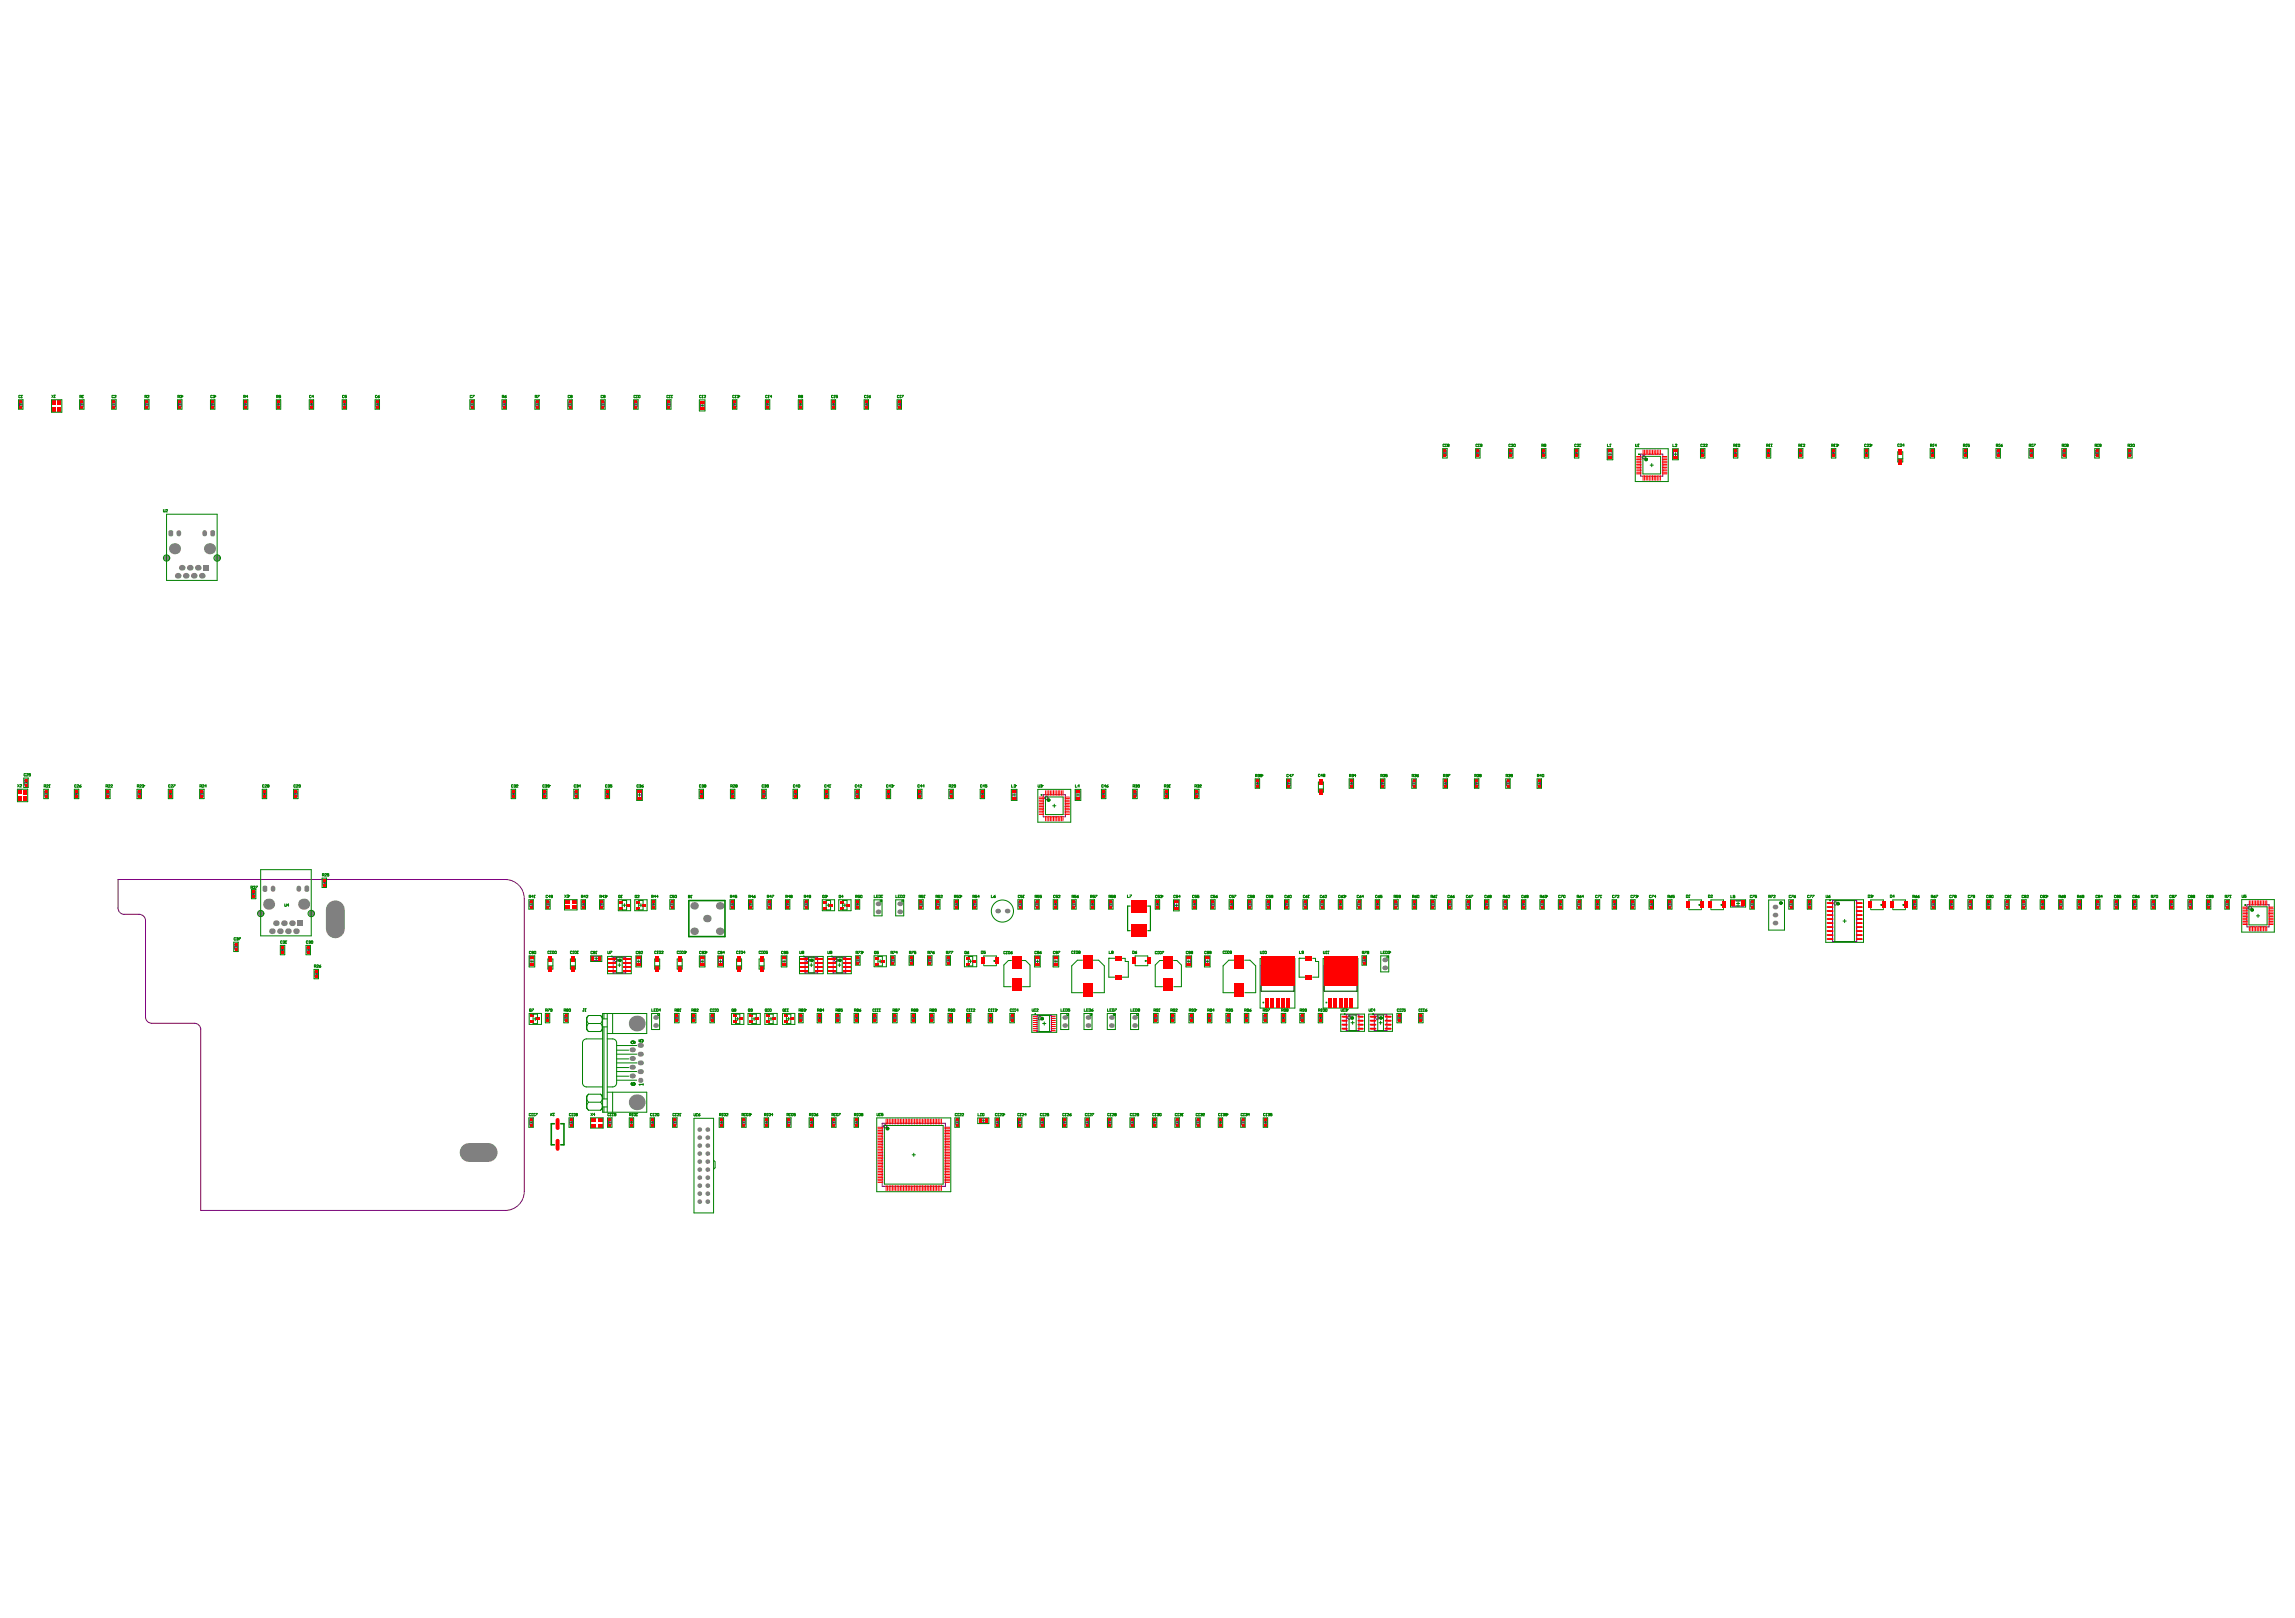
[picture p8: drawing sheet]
<svg xmlns="http://www.w3.org/2000/svg" width="287mm" height="202mm" viewBox="0 0 287 202" stroke-linecap="round" stroke-linejoin="round" font-family="sans-serif">
<g fill="none" stroke="#800080" stroke-width=".12">
<path d="M2.4 50.2h.4v.6h-.4zM10.1 50.2h.3v.6h-.3zM14.1 50.2h.3v.6h-.3zM18.2 50.2h.3v.6h-.3zM22.3 50.2h.3v.6h-.3zM26.4 50.2h.3v.6h-.3zM30.5 50.2h.4v.6h-.4zM34.7 50.2h.3v.6h-.3zM38.8 50.2h.3v.6h-.3zM42.9 50.2h.3v.6h-.3zM47 50.2h.3v.6h-.3zM58.8 50.2h.4v.6h-.4z"/>
<path d="M62.9 50.2h.3v.6h-.3zM67 50.2h.3v.6h-.3zM71.1 50.2h.3v.6h-.3zM75.2 50.2h.3v.6h-.3zM79.3 50.2h.3v.6h-.3zM83.4 50.2h.3v.6h-.3zM87.5 50.3h.5v.7h-.5zM91.7 50.2h.3v.6h-.3zM95.8 50.2h.3v.6h-.3zM99.9 50.2h.3v.6h-.3zM104 50.2h.3v.6h-.3zM108.1 50.2h.3v.6h-.3z"/>
<path d="M112.2 50.2h.3v.6h-.3zM180.4 56.3h.3v.6h-.3zM184.5 56.3h.4v.6h-.4zM188.6 56.3h.4v.6h-.4zM192.8 56.3h.3v.6h-.3zM196.9 56.3h.3v.6h-.3zM201 56.4h.4v.7h-.4zM205 56.7h2.8v2.8h-2.8zM209.1 56.4h.5v.7h-.5zM212.6 56.3h.4v.6h-.4zM216.7 56.3h.4v.6h-.4zM220.9 56.3h.3v.6h-.3z"/>
<path d="M224.9 56.3h.3v.6h-.3zM229 56.3h.3v.6h-.3zM233.1 56.3h.3v.6h-.3zM241.3 56.3h.4v.6h-.4zM245.4 56.3h.4v.6h-.4zM249.6 56.3h.3v.6h-.3zM253.7 56.3h.3v.6h-.3zM257.8 56.3h.3v.6h-.3zM261.9 56.3h.3v.6h-.3zM266 56.3h.3v.6h-.3zM3.1 97.4h.3v.7h-.3zM5.6 98.8h.3v.7h-.3z"/>
<path d="M9.4 98.8h.3v.7h-.3zM13.3 98.8h.3v.7h-.3zM17.2 98.8h.4v.7h-.4zM21.2 98.8h.3v.7h-.3zM25.1 98.8h.3v.7h-.3zM32.9 98.8h.3v.7h-.3zM36.8 98.8h.3v.7h-.3zM64 98.8h.3v.7h-.3zM67.9 98.8h.3v.7h-.3zM71.8 98.8h.4v.7h-.4zM75.7 98.8h.4v.7h-.4zM79.7 98.9h.5v.8h-.5z"/>
<path d="M87.5 98.8h.3v.7h-.3zM91.4 98.8h.3v.7h-.3zM95.3 98.8h.3v.7h-.3zM99.2 98.8h.4v.7h-.4zM103.1 98.8h.4v.7h-.4zM107 98.8h.3v.7h-.3zM110.9 98.8h.3v.7h-.3zM114.8 98.8h.3v.7h-.3zM118.7 98.8h.3v.7h-.3zM122.6 98.8h.3v.7h-.3zM126.5 98.9h.5v.8h-.5zM130.4 99.3h2.7v2.7h-2.7z"/>
<path d="M134.5 98.9h.5v.8h-.5zM137.8 98.8h.3v.7h-.3zM141.7 98.8h.3v.7h-.3zM145.6 98.8h.3v.7h-.3zM149.4 98.8h.3v.7h-.3zM157 97.5h.3v.7h-.3zM160.9 97.5h.3v.7h-.3zM168.7 97.5h.3v.7h-.3zM172.6 97.5h.4v.7h-.4zM176.6 97.5h.3v.7h-.3zM180.5 97.5h.3v.7h-.3zM184.4 97.5h.3v.7h-.3z"/>
<path d="M188.3 97.5h.3v.7h-.3zM192.2 97.5h.3v.7h-.3zM15.5 114.2a.79 .79 0 0 1-.7-.8v-3.5h48.3a2.36 2.36 0 0 1 2.4 2.3v36.7a2.38 2.38 0 0 1-2.4 2.3h-38v-22.6M15.5 114.2h1.9a.79 .79 0 0 1 .8 .8v12.1a.79 .79 0 0 0 .8 .7h5.3a.79 .79 0 0 1 .8 .8M29.3 118h.4v.6h-.4zM31.5 111.3h.4v.7h-.4zM35.2 118.4h.3v.6h-.3zM38.4 118.4h.3v.6h-.3zM40.4 109.9h.3v.7h-.3zM66.2 112.6h.3v.7h-.3zM66.2 119.7h.5v.8h-.5zM68.3 112.6h.3v.7h-.3z"/>
<path d="M72.7 112.6h.4v.7h-.4zM74.1 119.5h.8v.5h-.8zM75 112.6h.4v.7h-.4zM76.6 119.6h1.6v2h-1.6zM79.6 119.7h.5v.8h-.5zM81.5 112.6h.3v.7h-.3zM83.8 112.6h.3v.7h-.3zM87.5 119.7h.5v.8h-.5zM89.8 119.7h.5v.8h-.5zM91.4 112.6h.3v.7h-.3zM93.7 112.6h.3v.7h-.3zM96 112.6h.3v.7h-.3z"/>
<path d="M97.7 119.7h.5v.8h-.5zM98.3 112.6h.3v.7h-.3zM100.6 112.6h.3v.7h-.3zM100.6 119.6h1.6v2h-1.6zM104.1 119.6h1.6v2h-1.6zM107 112.6h.3v.7h-.3zM107.1 119.7h.3v.6h-.3zM111.4 119.7h.3v.6h-.3zM113.7 119.7h.4v.6h-.4zM114.9 112.6h.4v.7h-.4zM116 119.7h.4v.6h-.4zM117 112.6h.4v.7h-.4z"/>
<path d="M118.3 119.7h.4v.6h-.4zM119.4 112.6h.3v.7h-.3zM121.7 112.6h.3v.7h-.3zM127.3 112.6h.4v.7h-.4zM129.4 119.7h.5v.8h-.5zM129.4 112.6h.4v.7h-.4zM131.7 119.7h.5v.8h-.5zM131.7 112.6h.4v.7h-.4zM134.1 112.6h.3v.7h-.3zM136.4 112.6h.3v.7h-.3zM138.7 112.6h.3v.7h-.3zM144.5 112.6h.3v.7h-.3z"/>
<path d="M146.8 112.7h.5v.8h-.5zM148.3 119.7h.5v.8h-.5zM149.1 112.6h.3v.7h-.3zM150.6 119.7h.5v.8h-.5zM151.4 112.6h.3v.7h-.3zM153.7 112.6h.3v.7h-.3zM156 112.6h.4v.7h-.4zM158.3 112.6h.4v.7h-.4zM160.6 112.6h.4v.7h-.4zM163 112.6h.3v.7h-.3zM165.1 112.6h.3v.7h-.3zM167.4 112.6h.3v.7h-.3z"/>
<path d="M169.7 112.6h.3v.7h-.3zM170.3 119.7h.4v.6h-.4zM172 112.6h.3v.7h-.3zM174.3 112.6h.3v.7h-.3zM176.6 112.6h.3v.7h-.3zM178.9 112.6h.3v.7h-.3zM181 112.6h.3v.7h-.3zM183.3 112.6h.3v.7h-.3zM185.6 112.6h.4v.7h-.4zM187.9 112.6h.4v.7h-.4zM190.3 112.6h.3v.7h-.3zM192.6 112.6h.3v.7h-.3z"/>
<path d="M194.9 112.6h.3v.7h-.3zM197.2 112.6h.3v.7h-.3zM199.5 112.6h.3v.7h-.3zM201.6 112.6h.3v.7h-.3zM203.9 112.6h.3v.7h-.3zM206.2 112.6h.3v.7h-.3zM208.5 112.6h.3v.7h-.3zM216.5 112.5h1.4v.7h-1.4zM218.8 112.6h.3v.7h-.3zM223.7 112.6h.3v.7h-.3zM226 112.6h.3v.7h-.3zM229 112.5h3v5.1h-3z"/>
<path d="M239.1 112.6h.3v.7h-.3zM241.4 112.6h.4v.7h-.4zM243.7 112.6h.4v.7h-.4zM246 112.6h.4v.7h-.4zM248.4 112.6h.3v.7h-.3zM250.7 112.6h.3v.7h-.3zM252.8 112.6h.3v.7h-.3zM255.1 112.6h.3v.7h-.3zM257.4 112.6h.3v.7h-.3zM259.7 112.6h.3v.7h-.3zM262 112.6h.3v.7h-.3zM264.3 112.6h.3v.7h-.3z"/>
<path d="M266.6 112.6h.3v.7h-.3zM268.9 112.6h.4v.7h-.4zM271.2 112.6h.4v.7h-.4zM273.5 112.6h.4v.7h-.4zM275.9 112.6h.3v.7h-.3zM278.2 112.6h.3v.7h-.3zM280.8 113h2.8v2.8h-2.8zM39.4 121.4h.3v.6h-.3zM66.2 139.9h.3v.6h-.3zM68.3 126.9h.3v.6h-.3zM70.6 126.9h.3v.6h-.3zM71.2 139.9h.4v.6h-.4z"/>
<path d="M76 139.9h.4v.6h-.4zM78.8 139.9h.3v.6h-.3zM81.4 139.9h.3v.6h-.3zM84.2 139.9h.3v.6h-.3zM84.4 126.9h.3v.6h-.3zM86.5 126.9h.4v.6h-.4zM88.8 126.9h.4v.6h-.4zM90 139.9h.3v.6h-.3zM92.8 139.9h.3v.6h-.3zM95.6 139.9h.3v.6h-.3zM98.4 139.9h.3v.6h-.3zM99.9 126.9h.4v.6h-.4z"/>
<path d="M101.2 139.9h.4v.6h-.4zM102.2 126.9h.4v.6h-.4zM104 139.9h.4v.6h-.4zM104.5 126.9h.4v.6h-.4zM106.9 139.9h.3v.6h-.3zM106.9 126.9h.3v.6h-.3zM109.2 126.9h.3v.6h-.3zM111.7 126.9h.3v.6h-.3zM114 126.9h.3v.6h-.3zM116.3 126.9h.3v.6h-.3zM118.6 126.9h.3v.6h-.3zM119.5 139.9h.3v.6h-.3z"/>
<path d="M120.9 126.9h.3v.6h-.3zM122.5 139.8h.8v.5h-.8zM123.6 126.9h.3v.6h-.3zM124.5 139.9h.3v.6h-.3zM126.3 126.9h.3v.6h-.3zM127.3 139.9h.3v.6h-.3zM129.6 126.9h1.8v2h-1.8zM130.1 139.9h.3v.6h-.3zM132.9 139.9h.3v.6h-.3zM135.7 139.9h.3v.6h-.3zM138.5 139.9h.3v.6h-.3zM141.3 139.9h.4v.6h-.4z"/>
<path d="M144.1 139.9h.4v.6h-.4zM144.3 126.9h.3v.6h-.3zM146.4 126.9h.3v.6h-.3zM146.9 139.9h.4v.6h-.4zM148.7 126.9h.3v.6h-.3zM149.6 139.9h.3v.6h-.3zM151 126.9h.3v.6h-.3zM152.4 139.9h.3v.6h-.3zM153.3 126.9h.3v.6h-.3zM155.2 139.9h.3v.6h-.3zM155.6 126.9h.4v.6h-.4zM157.6 120.6h4.1v3.3h-4.1z"/>
<path d="M157.9 126.9h.4v.6h-.4zM158 139.9h.3v.6h-.3zM160.2 126.9h.4v.6h-.4zM162.6 126.9h.3v.6h-.3zM164.9 126.9h.3v.6h-.3zM165.5 120.6h4.1v3.3h-4.1zM168.2 126.8h1.6v2h-1.6zM171.7 126.8h1.6v2h-1.6zM174.7 126.9h.3v.6h-.3zM177.4 126.9h.3v.6h-.3zM110.2 140.3h7.9v7.9h-7.9z"/>
<circle cx="205.4" cy="57.1" r=".2"/>
<circle cx="130.8" cy="99.7" r=".2"/>
<circle cx="77" cy="120" r=".2"/>
<circle cx="101" cy="120" r=".2"/>
<circle cx="104.5" cy="120" r=".2"/>
<circle cx="229.4" cy="112.9" r=".2"/>
<circle cx="281.2" cy="113.4" r=".2"/>
<circle cx="130" cy="127.2" r=".2"/>
<circle cx="168.6" cy="127.1" r=".2"/>
<circle cx="172.1" cy="127.2" r=".2"/>
<circle cx="110.6" cy="140.7" r=".2"/>
</g>
<g fill="none" stroke="#008000" stroke-width=".12">
<path d="M2.4 50.5h.4M2.6 50.4v.3M10.1 50.5h.3M10.2 50.4v.3M14.1 50.5h.3M14.2 50.4v.3M18.2 50.5h.3M18.4 50.4v.3M22.3 50.5h.3M22.5 50.4v.3M26.4 50.5h.3M26.6 50.4v.3"/>
<path d="M30.5 50.5h.4M30.7 50.4v.3M34.7 50.5h.3M34.8 50.4v.3M38.8 50.5h.3M38.9 50.4v.3M42.9 50.5h.3M43 50.4v.3M47 50.5h.3M47.2 50.4v.3M58.8 50.5h.4M59 50.4v.3"/>
<path d="M62.9 50.5h.3M63 50.4v.3M67 50.5h.3M67.1 50.4v.3M71.1 50.5h.3M71.2 50.4v.3M75.2 50.5h.3M75.4 50.4v.3M79.3 50.5h.3M79.5 50.4v.3M83.4 50.5h.3M83.6 50.4v.3"/>
<path d="M87.5 50.7h.5M87.8 50.5v.3M91.7 50.5h.3M91.8 50.4v.3M95.8 50.5h.3M95.9 50.4v.3M99.9 50.5h.3M100 50.4v.3M104 50.5h.3M104.2 50.4v.3M108.1 50.5h.3M108.3 50.4v.3"/>
<path d="M112.2 50.5h.3M112.4 50.4v.3M180.4 56.6h.3M180.6 56.5v.3M184.5 56.6h.4M184.7 56.5v.3M188.6 56.6h.4M188.8 56.5v.3M192.8 56.6h.3M192.9 56.5v.3M196.9 56.6h.3M197 56.5v.3"/>
<path d="M201 56.8h.4M201.2 56.6v.3M204.4 56.1h4.1v4.1h-4.1zM206.2 58.1h.4M206.4 57.9v.4M209.2 56.8h.4M209.4 56.6v.3M212.6 56.6h.4M212.8 56.5v.3M216.7 56.6h.4M216.9 56.5v.3M220.9 56.6h.3"/>
<path d="M221 56.5v.3M224.9 56.6h.3M225 56.5v.3M229 56.6h.3M229.2 56.5v.3M233.1 56.6h.3M233.3 56.5v.3M241.3 56.6h.4M241.5 56.5v.3M245.4 56.6h.4M245.6 56.5v.3M249.6 56.6h.3"/>
<path d="M249.7 56.5v.3M253.7 56.6h.3M253.8 56.5v.3M257.8 56.6h.3M258 56.5v.3M261.9 56.6h.3M262.1 56.5v.3M266 56.6h.3M266.2 56.5v.3M3.1 97.8h.3M3.3 97.6v.3M5.6 99.2h.3"/>
<path d="M5.8 99v.3M9.4 99.2h.3M9.6 99v.3M13.3 99.2h.3M13.5 99v.3M17.2 99.2h.4M17.4 99v.3M21.2 99.2h.3M21.3 99v.3M25.1 99.2h.3M25.2 99v.3M32.9 99.2h.3"/>
<path d="M33.1 99v.3M36.8 99.2h.3M37 99v.3M64 99.2h.3M64.2 99v.3M67.9 99.2h.3M68.1 99v.3M71.8 99.2h.4M72 99v.3M75.7 99.2h.4M75.9 99v.3M79.7 99.3h.4"/>
<path d="M79.9 99.1v.4M87.5 99.2h.3M87.6 99v.3M91.4 99.2h.3M91.6 99v.3M95.3 99.2h.3M95.5 99v.3M99.2 99.2h.4M99.4 99v.3M103.1 99.2h.4M103.3 99v.3M107 99.2h.3"/>
<path d="M107.1 99v.3M110.9 99.2h.3M111 99v.3M114.8 99.2h.3M114.9 99v.3M118.7 99.2h.3M118.9 99v.3M122.6 99.2h.3M122.8 99v.3M126.5 99.3h.4M126.7 99.1v.4M129.7 98.6h4.1v4.1h-4.1z"/>
<path d="M134.5 99.3h.4M134.7 99.1v.4M137.8 99.2h.3M137.9 99v.3M141.7 99.2h.3M141.8 99v.3M145.6 99.2h.3M145.8 99v.3M149.4 99.2h.3M149.6 99v.3M157 97.9h.3M157.1 97.7v.3"/>
<path d="M160.9 97.9h.3M161.1 97.7v.3M168.7 97.9h.3M168.9 97.7v.3M172.6 97.9h.4M172.8 97.7v.3M176.6 97.9h.3M176.7 97.7v.3M180.5 97.9h.3M180.6 97.7v.3M184.4 97.9h.3M184.5 97.7v.3"/>
<path d="M188.3 97.9h.3M188.5 97.7v.3M192.2 97.9h.3M192.4 97.7v.3M29.3 118.3h.4M29.5 118.1v.3M31.5 111.7h.4M31.7 111.5v.3M35.2 118.7h.3M35.3 118.5v.3M38.4 118.7h.3M38.5 118.5v.3"/>
<path d="M40.4 110.3h.3M40.5 110.1v.3M66.2 113h.3M66.4 112.8v.3M66.5 119.9v.4M68.3 113h.3M68.5 112.8v.3M72.7 113h.4M72.9 112.8v.3M74.3 119.8h.4M74.5 119.6v.4M75 113h.4"/>
<path d="M75.2 112.8v.3M75.9 119.5h3v2.2h-3zM77.3 112.4h1.5v1.4h-1.5zM77.8 113.1h.4M78 112.9v.4M79.3 112.4h1.6v1.4h-1.6zM79.8 119.9v.4M79.9 113.1h.4M80.1 112.9v.4M81.5 113h.3M81.7 112.8v.3M83.8 113h.3"/>
<path d="M84 112.8v.3M87.8 119.9v.4M90.1 119.9v.4M91.4 113h.3M91.5 112.8v.3M93.7 113h.3M93.8 112.8v.3M96 113h.3M96.1 112.8v.3M98 119.9v.4M98.3 113h.3M98.4 112.8v.3"/>
<path d="M99.9 119.5h3v2.2h-3zM100.6 113h.3M100.7 112.8v.3M102.8 112.4h1.5v1.4h-1.5zM103.3 113.1h.4M103.4 119.5h3v2.2h-3zM103.5 112.9v.4M104.8 112.4h1.6v1.4h-1.6zM105.4 113.1h.4M105.6 112.9v.4M107 113h.3M107.1 120h.3"/>
<path d="M107.2 112.8v.3M107.2 119.8v.3M109.2 119.4h1.6v1.4h-1.6zM110 119.9v.4M111.4 120h.3M111.6 119.8v.3M113.7 120h.4M113.9 119.8v.3M114.9 113h.4M115.1 112.8v.3M116 120h.4M116.2 119.8v.3"/>
<path d="M117 113h.4M117.2 112.8v.3M118.3 120h.4M118.5 119.8v.3M119.4 113h.3M119.5 112.8v.3M120.5 119.4h1.6v1.4h-1.6zM121.3 119.9v.4M121.7 113h.3M121.8 112.8v.3M127.3 113h.4M127.5 112.8v.3"/>
<path d="M129.4 113h.4M129.6 112.8v.3M129.6 119.9v.4M131.6 100.7h.4M131.7 113h.4M131.8 100.5v.4M131.9 112.8v.3M132 119.9v.4M134.1 113h.3M134.2 112.8v.3M136.4 113h.3M136.5 112.8v.3"/>
<path d="M138.7 113h.3M138.8 112.8v.3M144.5 113h.3M144.7 112.8v.3M146.8 113.1h.4M147 112.9v.4M148.6 119.9v.4M149.1 113h.3M149.3 112.8v.3M150.9 119.9v.4M151.4 113h.3M151.6 112.8v.3"/>
<path d="M153.7 113h.3M153.9 112.8v.3M156 113h.4M156.2 112.8v.3M157.5 119.8h4.3v6.1h-4.3zM158.3 113h.4M158.5 112.8v.3M160.6 113h.4M160.8 112.8v.3M163 113h.3M163.1 112.8v.3M165.1 113h.3"/>
<path d="M165.2 112.8v.3M165.4 119.8h4.3v6.1h-4.3zM167.4 113h.3M167.5 112.8v.3M169.7 113h.3M169.8 112.8v.3M170.3 120h.4M170.5 119.8v.3M172 113h.3M172.1 112.8v.3M174.3 113h.3M174.5 112.8v.3"/>
<path d="M176.6 113h.3M176.8 112.8v.3M178.9 113h.3M179.1 112.8v.3M181 113h.3M181.2 112.8v.3M183.3 113h.3M183.5 112.8v.3M185.6 113h.4M185.8 112.8v.3M187.9 113h.4M188.1 112.8v.3"/>
<path d="M190.3 113h.3M190.4 112.8v.3M192.6 113h.3M192.7 112.8v.3M194.9 113h.3M195 112.8v.3M197.2 113h.3M197.3 112.8v.3M199.5 113h.3M199.6 112.8v.3M201.6 113h.3M201.8 112.8v.3"/>
<path d="M203.9 113h.3M204.1 112.8v.3M206.2 113h.3M206.4 112.8v.3M208.5 113h.3M208.7 112.8v.3M216.3 112.4h1.9v.9h-1.9zM217 112.9h.4M217.2 112.7v.4M218.8 113h.3M219 112.8v.3M223.7 113h.3"/>
<path d="M223.8 112.8v.3M226 113h.3M226.1 112.8v.3M228.2 112.4h4.7v5.3h-4.7zM230.3 115.1h.4M230.5 114.9v.4M239.1 113h.3M239.3 112.8v.3M241.4 113h.4M241.6 112.8v.3M243.7 113h.4M243.9 112.8v.3"/>
<path d="M246 113h.4M246.2 112.8v.3M248.4 113h.3M248.5 112.8v.3M250.7 113h.3M250.8 112.8v.3M252.8 113h.3M252.9 112.8v.3M255.1 113h.3M255.2 112.8v.3M257.4 113h.3M257.6 112.8v.3"/>
<path d="M259.7 113h.3M259.9 112.8v.3M262 113h.3M262.2 112.8v.3M264.3 113h.3M264.5 112.8v.3M266.6 113h.3M266.8 112.8v.3M268.9 113h.4M269.1 112.8v.3M271.2 113h.4M271.4 112.8v.3"/>
<path d="M273.5 113h.4M273.7 112.8v.3M275.9 113h.3M276 112.8v.3M278.2 113h.3M278.3 112.8v.3M280.2 112.4h4v4.1h-4zM282 114.4h.4M282.2 114.2v.4M39.4 121.7h.3M39.5 121.5v.3M66.1 126.6h1.6v1.4h-1.6z"/>
<path d="M66.3 120.1h.4M66.7 127.3h.4M66.9 127.1v.4M68.3 127.2h.3M68.4 127v.3M70.6 127.2h.3M70.7 127v.3M77.2 120.6h.4M77.4 120.4v.4M79.6 120.1h.4M84.4 127.2h.3M84.6 127v.3"/>
<path d="M86.5 127.2h.4M86.7 127v.3M87.5 120.1h.5M88.8 127.2h.4M89 127v.3M89.9 120.1h.4M91.4 126.6h1.6v1.4h-1.6zM92 127.3h.4M92.2 127.1v.4M93.5 126.6h1.5v1.4h-1.5zM94.1 127.3h.3M94.2 127.1v.4"/>
<path d="M95.6 126.6h1.5v1.4h-1.5zM96.2 127.3h.4M96.4 127.1v.4M97.8 120.1h.4M97.8 126.6h1.5v1.4h-1.5zM98.4 127.3h.4M98.6 127.1v.4M99.9 127.2h.4M100.1 127v.3M101.2 120.6h.4M101.4 120.4v.4M102.2 127.2h.4"/>
<path d="M102.4 127v.3M104.5 127.2h.4M104.7 120.6h.4M104.7 127v.3M104.9 120.4v.4M106.9 127.2h.3M107 127v.3M109.2 127.2h.3M109.3 127v.3M109.6 139.7h9.2v9.2h-9.2zM109.8 120.1h.4M111.7 127.2h.3"/>
<path d="M111.8 127v.3M114 127.2h.3M114.1 127v.3M116.3 127.2h.3M116.5 127v.3M118.6 127.2h.3M118.8 127v.3M120.9 127.2h.3M121.1 127v.3M121.1 120.1h.4M122.9 139.8v.4M123.6 127.2h.3"/>
<path d="M123.8 127v.3M126.3 127.2h.3M126.5 127v.3M128.9 126.8h3.2v2.2h-3.2zM129.4 120.1h.4M130.3 127.9h.4M130.5 127.7v.4M131.8 120.1h.4M144.3 127.2h.3M144.5 127v.3M146.4 127.2h.3M146.6 127v.3"/>
<path d="M148.4 120.1h.4M148.7 127.2h.3M148.9 127v.3M150.7 120.1h.4M151 127.2h.3M151.2 127v.3M153.3 127.2h.3M153.5 127v.3M155.6 127.2h.4M155.8 127v.3M157.9 127.2h.4M158.1 127v.3"/>
<path d="M159.5 122.9h.4M159.7 122.7v.4M160.2 127.2h.4M160.4 127v.3M162.6 127.2h.3M162.7 127v.3M164.9 127.2h.3M165 127v.3M167.3 122.9h.4M167.5 122.7v.4M167.6 126.7h2.9v2.2h-2.9zM168.8 127.8h.4"/>
<path d="M169 127.6v.4M171.1 126.7h2.9v2.2h-2.9zM172.3 127.8h.4M172.5 127.6v.4M174.7 127.2h.3M174.9 127v.3M177.4 127.2h.3M177.6 127v.3M66.2 140.2h.3M66.4 140.1v.3M71.2 140.2h.4M71.4 140.1v.3"/>
<path d="M76 140.2h.4M76.2 140.1v.3M78.8 140.2h.3M78.9 140.1v.3M81.4 140.2h.3M81.5 140.1v.3M84.2 140.2h.3M84.3 140.1v.3M90 140.2h.3M90.2 140.1v.3M92.8 140.2h.3M93 140.1v.3"/>
<path d="M95.6 140.2h.3M95.8 140.1v.3M98.4 140.2h.3M98.6 140.1v.3M101.2 140.2h.4M101.4 140.1v.3M104 140.2h.4M104.2 140.1v.3M106.9 140.2h.3M107 140.1v.3M114 144.3h.4M114.2 144.1v.4"/>
<path d="M119.5 140.2h.3M119.6 140.1v.3M122.7 140h.4M124.5 140.2h.3M124.6 140.1v.3M127.3 140.2h.3M127.4 140.1v.3M130.1 140.2h.3M130.3 140.1v.3M132.9 140.2h.3M133.1 140.1v.3M135.7 140.2h.3"/>
<path d="M135.9 140.1v.3M138.5 140.2h.3M138.7 140.1v.3M141.3 140.2h.4M141.5 140.1v.3M144.1 140.2h.4M144.3 140.1v.3M146.9 140.2h.4M147.1 140.1v.3M149.6 140.2h.3M149.7 140.1v.3M152.4 140.2h.3"/>
<path d="M152.5 140.1v.3M155.2 140.2h.3M155.3 140.1v.3M158 140.2h.3M158.1 140.1v.3"/>
</g>
<g fill="#808080">
<circle cx="24.7" cy="70.9" r=".36"/>
<circle cx="125.9" cy="113.8" r=".3"/>
<circle cx="133.1" cy="128.1" r=".3"/>
<circle cx="133.1" cy="127.1" r=".3"/>
</g>
<g fill="#808080">
<path d="M38 110.8l.2-.2h.3l.1 .2v.5l-.1 .1h-.3l-.2-.1z" fill-rule="evenodd"/>
<path d="M79.8 134.8l.1-.1h.3l.2 .1v.3l-.2 .2h-.3l-.1-.2z" fill-rule="evenodd"/>
</g>
<path d="M22.3 66.5v.2M25.6 66.5v.2" fill="none" stroke="#808080" stroke-width=".59"/>
<circle cx="27.1" cy="69.7" r=".36" fill="#808080"/>
<path d="M80 133.9h.2" fill="none" stroke="#808080" stroke-width=".62"/>
<path d="M87.4 149.1h.1M87.4 145.1h.1M87.4 141.1h.1" fill="none" stroke="#808080" stroke-width=".59"/>
<g fill="#808080">
<circle cx="109.7" cy="113.9" r=".3"/>
<circle cx="112.4" cy="113.9" r=".3"/>
<circle cx="23.2" cy="71.9" r=".36"/>
<circle cx="22.2" cy="71.9" r=".36"/>
<circle cx="22.7" cy="70.9" r=".36"/>
<circle cx="21.8" cy="68.6" r=".69"/>
<circle cx="25.2" cy="71.9" r=".36"/>
<circle cx="26.2" cy="68.6" r=".69"/>
<circle cx="32.6" cy="114.1" r=".36"/>
<circle cx="35" cy="116.3" r=".36"/>
<circle cx="34" cy="116.3" r=".36"/>
<circle cx="35.5" cy="115.3" r=".36"/>
<circle cx="36" cy="116.3" r=".36"/>
<circle cx="34.5" cy="115.3" r=".36"/>
</g>
<g fill="#808080">
<path d="M25.4 70.6h.7v.7h-.7z" fill-rule="evenodd"/>
<path d="M32.8 110.8l.2-.2h.3l.1 .2v.5l-.1 .1h-.3l-.2-.1z" fill-rule="evenodd"/>
</g>
<path d="M34.1 110.9v.2" fill="none" stroke="#808080" stroke-width=".59"/>
<path d="M37.1 115h.7v.7h-.7z" fill-rule="evenodd" fill="#808080"/>
<g fill="#808080">
<circle cx="37.9" cy="113" r=".69"/>
<circle cx="38.9" cy="114.1" r=".36"/>
</g>
<path d="M37.3 110.9v.2M87.4 147.1h.1M87.4 148.1h.1M87.4 144.1h.1M87.4 146.1h.1M87.4 142.1h.1M87.4 143.1h.1" fill="none" stroke="#808080" stroke-width=".59"/>
<path d="M79 134.4h.2M79 133.3h.2M79 132.2h.2M79 131.2h.2M80 132.8h.2M80 131.7h.2" fill="none" stroke="#808080" stroke-width=".62"/>
<g fill="#808080">
<circle cx="86.7" cy="116.4" r=".47"/>
<circle cx="86.7" cy="113.2" r=".47"/>
<circle cx="89.9" cy="116.4" r=".47"/>
<circle cx="89.9" cy="113.2" r=".47"/>
<circle cx="109.7" cy="112.9" r=".3"/>
<circle cx="112.4" cy="112.9" r=".3"/>
<circle cx="124.7" cy="113.8" r=".3"/>
<circle cx="136" cy="128.1" r=".3"/>
<circle cx="136" cy="127.1" r=".3"/>
<circle cx="138.9" cy="128.1" r=".3"/>
<circle cx="138.9" cy="127.1" r=".3"/>
<circle cx="141.8" cy="128.1" r=".3"/>
<circle cx="141.8" cy="127.1" r=".3"/>
<circle cx="173.1" cy="119.9" r=".3"/>
<circle cx="221.8" cy="115.3" r=".3"/>
<circle cx="221.8" cy="114.3" r=".3"/>
<circle cx="221.8" cy="113.3" r=".3"/>
</g>
<g fill="#808080">
<path d="M21.1 66.4l.1-.2h.3l.1 .2v.5l-.1 .1h-.3l-.1-.1z" fill-rule="evenodd"/>
<path d="M26.3 66.4l.1-.2h.3l.2 .2v.5l-.2 .1h-.3l-.1-.1z" fill-rule="evenodd"/>
</g>
<path d="M41.9 113.7v2.3" fill="none" stroke="#808080" stroke-width="2.4"/>
<circle cx="79.6" cy="137.7" r=".99" fill="#808080"/>
<path d="M80 130.6h.2" fill="none" stroke="#808080" stroke-width=".62"/>
<circle cx="79.6" cy="127.9" r=".99" fill="#808080"/>
<path d="M87.4 150.1h.1" fill="none" stroke="#808080" stroke-width=".59"/>
<circle cx="173.1" cy="120.9" r=".3" fill="#808080"/>
<path d="M88.4 149.1h.1M88.4 145.1h.1M88.4 141.1h.1" fill="none" stroke="#808080" stroke-width=".59"/>
<g fill="#808080">
<circle cx="23.7" cy="70.9" r=".36"/>
<circle cx="24.2" cy="71.9" r=".36"/>
<circle cx="37" cy="116.3" r=".36"/>
<circle cx="36.5" cy="115.3" r=".36"/>
<circle cx="33.6" cy="113" r=".69"/>
</g>
<path d="M88.4 147.1h.1M88.4 148.1h.1M88.4 144.1h.1M88.4 146.1h.1M88.4 142.1h.1M88.4 143.1h.1" fill="none" stroke="#808080" stroke-width=".59"/>
<g fill="#808080">
<circle cx="81.9" cy="128.1" r=".3"/>
<circle cx="81.9" cy="127.1" r=".3"/>
<circle cx="20.8" cy="69.7" r=".36"/>
</g>
<path d="M58.6 144h2.4" fill="none" stroke="#808080" stroke-width="2.4"/>
<path d="M88.4 150.1h.1" fill="none" stroke="#808080" stroke-width=".59"/>
<circle cx="88.3" cy="114.8" r=".47" fill="#808080"/>
<g fill="#f00">
<path d="M9.4 99.4h.4v.3h-.4z" fill-rule="evenodd"/>
<path d="M9.4 98.7h.4v.3h-.4z" fill-rule="evenodd"/>
<path d="M10 50.7h.4v.3h-.4z" fill-rule="evenodd"/>
<path d="M13.3 99.4h.4v.3h-.4z" fill-rule="evenodd"/>
<path d="M13.3 98.7h.4v.3h-.4z" fill-rule="evenodd"/>
<path d="M14.1 50.7h.3v.3h-.3z" fill-rule="evenodd"/>
<path d="M17.2 99.4h.4v.3h-.4z" fill-rule="evenodd"/>
<path d="M17.2 98.7h.4v.3h-.4z" fill-rule="evenodd"/>
<path d="M18.2 50.7h.3v.3h-.3z" fill-rule="evenodd"/>
<path d="M22.3 50.7h.4v.3h-.4z" fill-rule="evenodd"/>
<path d="M29.3 118.5h.4v.3h-.4z" fill-rule="evenodd"/>
<path d="M29.3 117.8h.4v.3h-.4z" fill-rule="evenodd"/>
<path d="M42.9 50.7h.3v.3h-.3z" fill-rule="evenodd"/>
<path d="M47 50.7h.3v.3h-.3z" fill-rule="evenodd"/>
<path d="M64 99.4h.3v.3h-.3z" fill-rule="evenodd"/>
<path d="M64 98.7h.3v.3h-.3z" fill-rule="evenodd"/>
<path d="M66.3 127.5h.5v.3h-.5z" fill-rule="evenodd"/>
<path d="M66.3 126.8h.5v.3h-.5z" fill-rule="evenodd"/>
<path d="M66.2 119.5h.5v.4h-.5z" fill-rule="evenodd"/>
<path d="M66.2 113.2h.4v.3h-.4z" fill-rule="evenodd"/>
<path d="M66.9 50.7h.4v.3h-.4z" fill-rule="evenodd"/>
<path d="M67.9 99.4h.4v.3h-.4z" fill-rule="evenodd"/>
<path d="M67.9 98.7h.4v.3h-.4z" fill-rule="evenodd"/>
<path d="M71.1 50.7h.3v.3h-.3z" fill-rule="evenodd"/>
<path d="M71.8 99.4h.4v.3h-.4z" fill-rule="evenodd"/>
<path d="M71.8 98.7h.4v.3h-.4z" fill-rule="evenodd"/>
<path d="M72.7 113.2h.4v.3h-.4z" fill-rule="evenodd"/>
<path d="M75 113.2h.4v.3h-.4z" fill-rule="evenodd"/>
<path d="M75.2 50.7h.3v.3h-.3z" fill-rule="evenodd"/>
<path d="M78.2 112.9h.5v.3h-.5z" fill-rule="evenodd"/>
<path d="M79.3 50.7h.4v.3h-.4z" fill-rule="evenodd"/>
<path d="M81.5 113.2h.4v.3h-.4z" fill-rule="evenodd"/>
<path d="M83.8 113.2h.4v.3h-.4z" fill-rule="evenodd"/>
<path d="M86.5 127.4h.4v.3h-.4z" fill-rule="evenodd"/>
<path d="M86.5 126.7h.4v.3h-.4z" fill-rule="evenodd"/>
<path d="M88.8 127.4h.4v.3h-.4z" fill-rule="evenodd"/>
<path d="M88.8 126.7h.4v.3h-.4z" fill-rule="evenodd"/>
<path d="M91.3 113.2h.4v.3h-.4z" fill-rule="evenodd"/>
<path d="M93.6 127.5h.5v.3h-.5z" fill-rule="evenodd"/>
<path d="M93.6 126.8h.5v.3h-.5z" fill-rule="evenodd"/>
<path d="M93.6 113.2h.4v.3h-.4z" fill-rule="evenodd"/>
<path d="M95.3 99.4h.4v.3h-.4z" fill-rule="evenodd"/>
<path d="M95.3 98.7h.4v.3h-.4z" fill-rule="evenodd"/>
<path d="M95.9 113.2h.4v.3h-.4z" fill-rule="evenodd"/>
<path d="M98.3 113.2h.3v.3h-.3z" fill-rule="evenodd"/>
<path d="M99.2 99.4h.4v.3h-.4z" fill-rule="evenodd"/>
<path d="M99.2 98.7h.4v.3h-.4z" fill-rule="evenodd"/>
<path d="M99.9 127.4h.4v.3h-.4z" fill-rule="evenodd"/>
<path d="M99.9 126.7h.4v.3h-.4z" fill-rule="evenodd"/>
<path d="M99.9 50.7h.3v.3h-.3z" fill-rule="evenodd"/>
<path d="M103.1 99.4h.4v.3h-.4z" fill-rule="evenodd"/>
<path d="M103.1 98.7h.4v.3h-.4z" fill-rule="evenodd"/>
<path d="M104 50.7h.3v.3h-.3z" fill-rule="evenodd"/>
<path d="M108.1 50.7h.4v.3h-.4z" fill-rule="evenodd"/>
<path d="M111.4 120.2h.4v.3h-.4z" fill-rule="evenodd"/>
<path d="M111.4 119.5h.4v.3h-.4z" fill-rule="evenodd"/>
<path d="M112.2 50.7h.4v.3h-.4z" fill-rule="evenodd"/>
<path d="M113.7 120.2h.4v.3h-.4z" fill-rule="evenodd"/>
<path d="M113.7 119.5h.4v.3h-.4z" fill-rule="evenodd"/>
<path d="M116 120.2h.4v.3h-.4z" fill-rule="evenodd"/>
<path d="M116 119.5h.4v.3h-.4z" fill-rule="evenodd"/>
<path d="M117 113.2h.4v.3h-.4z" fill-rule="evenodd"/>
<path d="M118.6 127.4h.3v.3h-.3z" fill-rule="evenodd"/>
<path d="M118.6 126.7h.3v.3h-.3z" fill-rule="evenodd"/>
<path d="M118.3 120.2h.4v.3h-.4z" fill-rule="evenodd"/>
<path d="M118.3 119.5h.4v.3h-.4z" fill-rule="evenodd"/>
<path d="M119.3 113.2h.4v.3h-.4z" fill-rule="evenodd"/>
<path d="M120.9 127.4h.3v.3h-.3z" fill-rule="evenodd"/>
<path d="M120.9 126.7h.3v.3h-.3z" fill-rule="evenodd"/>
<path d="M121.6 113.2h.4v.3h-.4z" fill-rule="evenodd"/>
<path d="M122.6 99.4h.4v.3h-.4z" fill-rule="evenodd"/>
<path d="M122.6 98.7h.4v.3h-.4z" fill-rule="evenodd"/>
<path d="M126.5 98.7h.5v.4h-.5z" fill-rule="evenodd"/>
<path d="M127.3 113.2h.4v.3h-.4z" fill-rule="evenodd"/>
<path d="M134.5 98.7h.5v.4h-.5z" fill-rule="evenodd"/>
<path d="M137.7 99.4h.4v.3h-.4z" fill-rule="evenodd"/>
<path d="M137.7 98.7h.4v.3h-.4z" fill-rule="evenodd"/>
<path d="M138.7 113.2h.3v.3h-.3z" fill-rule="evenodd"/>
<path d="M141.7 99.4h.3v.3h-.3z" fill-rule="evenodd"/>
<path d="M141.7 98.7h.3v.3h-.3z" fill-rule="evenodd"/>
<path d="M144.3 127.4h.3v.3h-.3z" fill-rule="evenodd"/>
<path d="M144.3 126.7h.3v.3h-.3z" fill-rule="evenodd"/>
<path d="M149.1 113.2h.3v.3h-.3z" fill-rule="evenodd"/>
<path d="M150.6 119.5h.5v.4h-.5z" fill-rule="evenodd"/>
<path d="M151.4 113.2h.4v.3h-.4z" fill-rule="evenodd"/>
<path d="M153.7 113.2h.4v.3h-.4z" fill-rule="evenodd"/>
<path d="M157.9 127.4h.4v.3h-.4z" fill-rule="evenodd"/>
<path d="M157.9 126.7h.4v.3h-.4z" fill-rule="evenodd"/>
<path d="M160.2 127.4h.4v.3h-.4z" fill-rule="evenodd"/>
<path d="M160.2 126.7h.4v.3h-.4z" fill-rule="evenodd"/>
<path d="M162.5 127.4h.4v.3h-.4z" fill-rule="evenodd"/>
<path d="M162.5 126.7h.4v.3h-.4z" fill-rule="evenodd"/>
<path d="M165 113.2h.4v.3h-.4z" fill-rule="evenodd"/>
<path d="M167.4 113.2h.3v.3h-.3z" fill-rule="evenodd"/>
<path d="M174.7 127.4h.3v.3h-.3z" fill-rule="evenodd"/>
<path d="M174.7 126.7h.3v.3h-.3z" fill-rule="evenodd"/>
<path d="M180.4 56.8h.4v.3h-.4z" fill-rule="evenodd"/>
<path d="M180.4 56.1h.4v.4h-.4z" fill-rule="evenodd"/>
<path d="M181 113.2h.4v.3h-.4z" fill-rule="evenodd"/>
<path d="M194.8 113.2h.4v.3h-.4z" fill-rule="evenodd"/>
<path d="M197.2 113.2h.3v.3h-.3z" fill-rule="evenodd"/>
<path d="M199.5 113.2h.3v.3h-.3z" fill-rule="evenodd"/>
<path d="M208.5 113.2h.4v.3h-.4z" fill-rule="evenodd"/>
<path d="M209.1 57h.5v.3h-.5z" fill-rule="evenodd"/>
<path d="M209.1 56.2h.5v.3h-.5z" fill-rule="evenodd"/>
<path d="M218.8 113.2h.3v.3h-.3z" fill-rule="evenodd"/>
<path d="M223.7 113.2h.3v.3h-.3z" fill-rule="evenodd"/>
<path d="M226 113.2h.3v.3h-.3z" fill-rule="evenodd"/>
<path d="M241.4 113.2h.4v.3h-.4z" fill-rule="evenodd"/>
<path d="M241.3 56.8h.4v.3h-.4z" fill-rule="evenodd"/>
<path d="M241.3 56.1h.4v.4h-.4z" fill-rule="evenodd"/>
<path d="M243.7 113.2h.4v.3h-.4z" fill-rule="evenodd"/>
<path d="M245.4 56.8h.4v.3h-.4z" fill-rule="evenodd"/>
<path d="M245.4 56.1h.4v.4h-.4z" fill-rule="evenodd"/>
<path d="M246 113.2h.4v.3h-.4z" fill-rule="evenodd"/>
<path d="M255.1 113.2h.3v.3h-.3z" fill-rule="evenodd"/>
<path d="M257.4 113.2h.3v.3h-.3z" fill-rule="evenodd"/>
<path d="M259.7 113.2h.3v.3h-.3z" fill-rule="evenodd"/>
<path d="M273.5 113.2h.4v.3h-.4z" fill-rule="evenodd"/>
<path d="M275.8 113.2h.4v.3h-.4z" fill-rule="evenodd"/>
<path d="M278.1 113.2h.4v.3h-.4z" fill-rule="evenodd"/>
<path d="M2.9 99.5h.5v.6h-.5z" fill-rule="evenodd"/>
<path d="M10 50h.4v.4h-.4z" fill-rule="evenodd"/>
<path d="M14.1 50h.3v.4h-.3z" fill-rule="evenodd"/>
<path d="M18.2 50h.3v.4h-.3z" fill-rule="evenodd"/>
<path d="M22.3 50h.4v.4h-.4z" fill-rule="evenodd"/>
<path d="M35.1 118.9h.4v.3h-.4z" fill-rule="evenodd"/>
<path d="M35.1 118.2h.4v.3h-.4z" fill-rule="evenodd"/>
<path d="M38.3 118.9h.4v.3h-.4z" fill-rule="evenodd"/>
<path d="M38.3 118.2h.4v.3h-.4z" fill-rule="evenodd"/>
<path d="M42.9 50h.3v.4h-.3z" fill-rule="evenodd"/>
<path d="M47 50h.3v.4h-.3z" fill-rule="evenodd"/>
<path d="M66.2 140.4h.4v.3h-.4z" fill-rule="evenodd"/>
<path d="M66.2 139.8h.4v.3h-.4z" fill-rule="evenodd"/>
<path d="M66.2 120.3h.5v.4h-.5z" fill-rule="evenodd"/>
<path d="M66.2 112.5h.4v.3h-.4z" fill-rule="evenodd"/>
<path d="M67 127.1h.5v.4h-.5z" fill-rule="evenodd"/>
<path d="M66.9 50h.4v.4h-.4z" fill-rule="evenodd"/>
<path d="M68.5 119.4h.5v.7h-.5z" fill-rule="evenodd"/>
<path d="M71.2 140.4h.4v.3h-.4z" fill-rule="evenodd"/>
<path d="M71.2 139.8h.4v.3h-.4z" fill-rule="evenodd"/>
<path d="M71.1 50h.3v.4h-.3z" fill-rule="evenodd"/>
<path d="M72.7 112.5h.4v.3h-.4z" fill-rule="evenodd"/>
<path d="M75 112.5h.4v.3h-.4z" fill-rule="evenodd"/>
<path d="M75.2 50h.3v.4h-.3z" fill-rule="evenodd"/>
<path d="M76 140.4h.4v.3h-.4z" fill-rule="evenodd"/>
<path d="M76 139.8h.4v.3h-.4z" fill-rule="evenodd"/>
<path d="M77.4 112.6h.5v.3h-.5z" fill-rule="evenodd"/>
<path d="M77.4 113.3h.5v.3h-.5z" fill-rule="evenodd"/>
<path d="M79.3 50h.4v.4h-.4z" fill-rule="evenodd"/>
<path d="M81.5 112.5h.4v.3h-.4z" fill-rule="evenodd"/>
<path d="M83.8 112.5h.4v.3h-.4z" fill-rule="evenodd"/>
<path d="M84.7 119.4h.5v.7h-.5z" fill-rule="evenodd"/>
<path d="M91.3 112.5h.4v.3h-.4z" fill-rule="evenodd"/>
<path d="M92.8 140.4h.3v.3h-.3z" fill-rule="evenodd"/>
<path d="M92.8 139.8h.3v.3h-.3z" fill-rule="evenodd"/>
<path d="M93.6 112.5h.4v.3h-.4z" fill-rule="evenodd"/>
<path d="M94.4 127.1h.5v.4h-.5z" fill-rule="evenodd"/>
<path d="M95.9 112.5h.4v.3h-.4z" fill-rule="evenodd"/>
<path d="M98.4 140.4h.4v.3h-.4z" fill-rule="evenodd"/>
<path d="M98.4 139.8h.4v.3h-.4z" fill-rule="evenodd"/>
<path d="M98.3 112.5h.3v.3h-.3z" fill-rule="evenodd"/>
<path d="M99.9 50h.3v.4h-.3z" fill-rule="evenodd"/>
<path d="M104 140.4h.4v.3h-.4z" fill-rule="evenodd"/>
<path d="M104 139.8h.4v.3h-.4z" fill-rule="evenodd"/>
<path d="M104 50h.3v.4h-.3z" fill-rule="evenodd"/>
<path d="M108.1 50h.4v.4h-.4z" fill-rule="evenodd"/>
</g>
<path d="M110.7 148.1v.6M110.9 148.1v.6M111.1 148.1v.6M111.3 148.1v.6M111.5 148.1v.6M111.7 148.1v.6M112.1 148.1v.6M112.3 148.1v.6M112.5 148.1v.6" fill="none" stroke="#f00" stroke-width=".12"/>
<path d="M112.2 50h.4v.4h-.4z" fill-rule="evenodd" fill="#f00"/>
<g fill="none" stroke="#f00" stroke-width=".12">
<path d="M112.9 148.1v.6M113.1 148.1v.6M113.3 148.1v.6M113.7 148.1v.6M113.9 148.1v.6M114.1 148.1v.6M114.5 148.1v.6M114.7 148.1v.6M114.9 148.1v.6M115.3 148.1v.6M115.5 148.1v.6M115.7 148.1v.6"/>
<path d="M116.1 148.1v.6M116.3 148.1v.6M116.5 148.1v.6M116.9 148.1v.6M117.1 148.1v.6M117.3 148.1v.6"/>
</g>
<path d="M117 112.5h.4v.3h-.4z" fill-rule="evenodd" fill="#f00"/>
<path d="M117.6 148.1v.6" fill="none" stroke="#f00" stroke-width=".12"/>
<g fill="#f00">
<path d="M119.4 140.4h.4v.3h-.4z" fill-rule="evenodd"/>
<path d="M119.4 139.8h.4v.3h-.4z" fill-rule="evenodd"/>
<path d="M119.3 112.5h.4v.3h-.4z" fill-rule="evenodd"/>
<path d="M121.6 112.5h.4v.3h-.4z" fill-rule="evenodd"/>
<path d="M122.6 119.6h.4v.8h-.4z" fill-rule="evenodd"/>
<path d="M123.1 139.8h.4v.5h-.4z" fill-rule="evenodd"/>
<path d="M126.5 99.5h.5v.4h-.5z" fill-rule="evenodd"/>
<path d="M127.3 140.4h.3v.3h-.3z" fill-rule="evenodd"/>
<path d="M127.3 139.8h.3v.3h-.3z" fill-rule="evenodd"/>
<path d="M127.3 112.5h.4v.3h-.4z" fill-rule="evenodd"/>
<path d="M132.9 140.4h.3v.3h-.3z" fill-rule="evenodd"/>
<path d="M132.9 139.8h.3v.3h-.3z" fill-rule="evenodd"/>
<path d="M134.5 99.5h.5v.4h-.5z" fill-rule="evenodd"/>
<path d="M138.5 140.4h.4v.3h-.4z" fill-rule="evenodd"/>
<path d="M138.5 139.8h.4v.3h-.4z" fill-rule="evenodd"/>
<path d="M138.7 112.5h.3v.3h-.3z" fill-rule="evenodd"/>
<path d="M143.4 119.6h.4v.8h-.4z" fill-rule="evenodd"/>
<path d="M144.1 140.4h.4v.3h-.4z" fill-rule="evenodd"/>
<path d="M144.1 139.8h.4v.3h-.4z" fill-rule="evenodd"/>
<path d="M149.1 112.5h.3v.3h-.3z" fill-rule="evenodd"/>
<path d="M150.6 120.3h.5v.4h-.5z" fill-rule="evenodd"/>
<path d="M151.4 112.5h.4v.3h-.4z" fill-rule="evenodd"/>
<path d="M152.3 140.4h.4v.3h-.4z" fill-rule="evenodd"/>
<path d="M152.3 139.8h.4v.3h-.4z" fill-rule="evenodd"/>
<path d="M153.7 112.5h.4v.3h-.4z" fill-rule="evenodd"/>
<path d="M157 98.1h.3v.3h-.3z" fill-rule="evenodd"/>
<path d="M157 97.4h.3v.3h-.3z" fill-rule="evenodd"/>
<path d="M158 140.4h.3v.3h-.3z" fill-rule="evenodd"/>
<path d="M158 139.8h.3v.3h-.3z" fill-rule="evenodd"/>
<path d="M159.4 124.7h.5v1.1h-.5z" fill-rule="evenodd"/>
<path d="M160.1 124.7h.4v1.1h-.4z" fill-rule="evenodd"/>
<path d="M160.9 98.1h.3v.3h-.3z" fill-rule="evenodd"/>
<path d="M160.9 97.4h.3v.3h-.3z" fill-rule="evenodd"/>
<path d="M165 112.5h.4v.3h-.4z" fill-rule="evenodd"/>
<path d="M166.6 124.7h.5v1.1h-.5z" fill-rule="evenodd"/>
<path d="M167.3 124.7h.5v1.1h-.5z" fill-rule="evenodd"/>
<path d="M167.4 112.5h.3v.3h-.3z" fill-rule="evenodd"/>
<path d="M180.4 98.1h.4v.3h-.4z" fill-rule="evenodd"/>
<path d="M180.4 97.4h.4v.3h-.4z" fill-rule="evenodd"/>
<path d="M181 112.5h.4v.3h-.4z" fill-rule="evenodd"/>
<path d="M184.4 98.1h.3v.3h-.3z" fill-rule="evenodd"/>
<path d="M184.4 97.4h.3v.3h-.3z" fill-rule="evenodd"/>
<path d="M188.3 98.1h.3v.3h-.3z" fill-rule="evenodd"/>
<path d="M188.3 97.4h.3v.3h-.3z" fill-rule="evenodd"/>
<path d="M192.2 98.1h.4v.3h-.4z" fill-rule="evenodd"/>
<path d="M192.2 97.4h.4v.3h-.4z" fill-rule="evenodd"/>
<path d="M194.8 112.5h.4v.3h-.4z" fill-rule="evenodd"/>
<path d="M197.2 112.5h.3v.3h-.3z" fill-rule="evenodd"/>
<path d="M199.5 112.5h.3v.3h-.3z" fill-rule="evenodd"/>
</g>
<g fill="none" stroke="#f00" stroke-width=".12">
<path d="M205.3 56.2v.6M205.3 59.4v.6M205.5 56.2v.6M205.5 59.4v.6M205.9 56.2v.6M205.9 59.4v.6M206.1 56.2v.6M206.1 59.4v.6M206.3 56.2v.6M206.3 59.4v.6M206.7 56.2v.6M206.7 59.4v.6"/>
<path d="M206.9 56.2v.6M206.9 59.4v.6M207.1 56.2v.6M207.1 59.4v.6M207.5 56.2v.6M207.5 59.4v.6"/>
</g>
<g fill="#f00">
<path d="M208.5 112.5h.4v.3h-.4z" fill-rule="evenodd"/>
<path d="M210.7 112.6h.4v.8h-.4z" fill-rule="evenodd"/>
<path d="M212.6 112.6h.4v.8h-.4z" fill-rule="evenodd"/>
<path d="M216.4 112.5h.4v.7h-.4z" fill-rule="evenodd"/>
<path d="M218.8 112.5h.3v.3h-.3z" fill-rule="evenodd"/>
<path d="M223.7 112.5h.3v.3h-.3z" fill-rule="evenodd"/>
<path d="M226 112.5h.3v.3h-.3z" fill-rule="evenodd"/>
<path d="M237.2 57.4h.5v.7h-.5z" fill-rule="evenodd"/>
<path d="M237.2 56.1h.5v.7h-.5z" fill-rule="evenodd"/>
<path d="M238 112.6h.4v.8h-.4z" fill-rule="evenodd"/>
<path d="M241.4 112.5h.4v.3h-.4z" fill-rule="evenodd"/>
<path d="M243.7 112.5h.4v.3h-.4z" fill-rule="evenodd"/>
<path d="M246 112.5h.4v.3h-.4z" fill-rule="evenodd"/>
<path d="M255.1 112.5h.3v.3h-.3z" fill-rule="evenodd"/>
<path d="M257.4 112.5h.3v.3h-.3z" fill-rule="evenodd"/>
<path d="M259.7 112.5h.3v.3h-.3z" fill-rule="evenodd"/>
<path d="M273.5 112.5h.4v.3h-.4z" fill-rule="evenodd"/>
<path d="M275.8 112.5h.4v.3h-.4z" fill-rule="evenodd"/>
<path d="M278.1 112.5h.4v.3h-.4z" fill-rule="evenodd"/>
</g>
<g fill="none" stroke="#f00" stroke-width=".12">
<path d="M281.1 112.5v.6M281.1 115.8v.5M281.5 112.5v.6M281.5 115.8v.5M281.7 112.5v.6M281.7 115.8v.5M281.9 112.5v.6M281.9 115.8v.5M282.3 112.5v.6M282.3 115.8v.5M282.5 112.5v.6M282.5 115.8v.5"/>
<path d="M282.7 112.5v.6M282.7 115.8v.5M283.1 112.5v.6M283.1 115.8v.5M283.3 112.5v.6M283.3 115.8v.5"/>
</g>
<g fill="#f00">
<path d="M2.9 98.7h.5v.5h-.5z" fill-rule="evenodd"/>
<path d="M68.5 120.8h.5v.7h-.5z" fill-rule="evenodd"/>
</g>
<path d="M69.7 139.9v1M69.7 142.5v1" fill="none" stroke="#f00" stroke-width=".5"/>
<path d="M84.7 120.8h.5v.7h-.5z" fill-rule="evenodd" fill="#f00"/>
<g fill="none" stroke="#f00" stroke-width=".12">
<path d="M130.7 98.8v.5M130.9 98.8v.5M131.3 98.8v.5M131.5 98.8v.5M131.7 98.8v.5M132.1 98.8v.5M132.2 98.8v.5M132.4 98.8v.5M132.8 98.8v.5M130.7 102v.6M130.9 102v.6M131.3 102v.6"/>
<path d="M131.5 102v.6M131.7 102v.6M132.1 102v.6M132.2 102v.6M132.4 102v.6M132.8 102v.6M110.7 139.8v.6M110.9 139.8v.6M111.1 139.8v.6M111.3 139.8v.6M111.5 139.8v.6M111.7 139.8v.6"/>
<path d="M112.1 139.8v.6M112.3 139.8v.6M112.5 139.8v.6M112.9 139.8v.6M113.1 139.8v.6M113.3 139.8v.6M113.7 139.8v.6M113.9 139.8v.6M114.1 139.8v.6M114.5 139.8v.6M114.7 139.8v.6M114.9 139.8v.6"/>
<path d="M115.3 139.8v.6M115.5 139.8v.6M115.7 139.8v.6M116.1 139.8v.6M116.3 139.8v.6M116.5 139.8v.6M116.9 139.8v.6M117.1 139.8v.6M117.3 139.8v.6M117.6 139.8v.6"/>
</g>
<g fill="#f00">
<path d="M3.1 98h.3v.3h-.3z" fill-rule="evenodd"/>
<path d="M2.4 50.7h.4v.3h-.4z" fill-rule="evenodd"/>
<path d="M5.6 99.4h.3v.3h-.3z" fill-rule="evenodd"/>
<path d="M5.6 98.7h.3v.3h-.3z" fill-rule="evenodd"/>
<path d="M21.1 99.4h.4v.3h-.4z" fill-rule="evenodd"/>
<path d="M21.1 98.7h.4v.3h-.4z" fill-rule="evenodd"/>
<path d="M25 99.4h.4v.3h-.4z" fill-rule="evenodd"/>
<path d="M25 98.7h.4v.3h-.4z" fill-rule="evenodd"/>
<path d="M26.4 50.7h.4v.3h-.4z" fill-rule="evenodd"/>
<path d="M31.5 111.2h.4v.3h-.4z" fill-rule="evenodd"/>
<path d="M32.9 99.4h.3v.3h-.3z" fill-rule="evenodd"/>
<path d="M32.9 98.7h.3v.3h-.3z" fill-rule="evenodd"/>
<path d="M30.5 50.7h.4v.3h-.4z" fill-rule="evenodd"/>
<path d="M34.6 50.7h.4v.3h-.4z" fill-rule="evenodd"/>
<path d="M39.3 121.9h.4v.3h-.4z" fill-rule="evenodd"/>
<path d="M38.7 50.7h.4v.3h-.4z" fill-rule="evenodd"/>
<path d="M40.4 110.5h.3v.3h-.3z" fill-rule="evenodd"/>
<path d="M40.4 109.8h.3v.3h-.3z" fill-rule="evenodd"/>
<path d="M58.8 50.7h.4v.3h-.4z" fill-rule="evenodd"/>
<path d="M62.8 50.7h.4v.3h-.4z" fill-rule="evenodd"/>
<path d="M68.3 127.4h.3v.3h-.3z" fill-rule="evenodd"/>
<path d="M68.3 126.7h.3v.3h-.3z" fill-rule="evenodd"/>
<path d="M68.3 113.2h.4v.3h-.4z" fill-rule="evenodd"/>
<path d="M70.6 127.4h.3v.3h-.3z" fill-rule="evenodd"/>
<path d="M70.6 126.7h.3v.3h-.3z" fill-rule="evenodd"/>
<path d="M76 121.2h.9v.2h-.9z" fill-rule="evenodd"/>
<path d="M76 120.2h.9v.2h-.9z" fill-rule="evenodd"/>
<path d="M75.7 99.4h.4v.3h-.4z" fill-rule="evenodd"/>
<path d="M75.7 98.7h.4v.3h-.4z" fill-rule="evenodd"/>
<path d="M79.6 119.5h.5v.4h-.5z" fill-rule="evenodd"/>
<path d="M80.2 112.9h.5v.3h-.5z" fill-rule="evenodd"/>
<path d="M79.7 98.7h.5v.4h-.5z" fill-rule="evenodd"/>
<path d="M84.4 127.4h.4v.3h-.4z" fill-rule="evenodd"/>
<path d="M84.4 126.7h.4v.3h-.4z" fill-rule="evenodd"/>
<path d="M83.4 50.7h.4v.3h-.4z" fill-rule="evenodd"/>
<path d="M87.5 119.5h.5v.4h-.5z" fill-rule="evenodd"/>
<path d="M87.5 99.4h.3v.3h-.3z" fill-rule="evenodd"/>
<path d="M87.5 98.7h.3v.3h-.3z" fill-rule="evenodd"/>
<path d="M89.8 119.5h.5v.4h-.5z" fill-rule="evenodd"/>
<path d="M91.6 127.5h.4v.3h-.4z" fill-rule="evenodd"/>
<path d="M91.6 126.8h.5v.3h-.5z" fill-rule="evenodd"/>
<path d="M91.6 50.7h.4v.3h-.4z" fill-rule="evenodd"/>
<path d="M95.7 127.5h.5v.3h-.5z" fill-rule="evenodd"/>
<path d="M95.7 126.8h.5v.3h-.5z" fill-rule="evenodd"/>
<path d="M95.7 50.7h.4v.3h-.4z" fill-rule="evenodd"/>
<path d="M97.9 127.5h.5v.3h-.5z" fill-rule="evenodd"/>
<path d="M97.9 126.8h.5v.3h-.5z" fill-rule="evenodd"/>
<path d="M100 121.2h.9v.2h-.9z" fill-rule="evenodd"/>
<path d="M100 120.2h.9v.2h-.9z" fill-rule="evenodd"/>
<path d="M100.6 113.2h.3v.3h-.3z" fill-rule="evenodd"/>
<path d="M102.2 127.4h.4v.3h-.4z" fill-rule="evenodd"/>
<path d="M102.2 126.7h.4v.3h-.4z" fill-rule="evenodd"/>
<path d="M101.9 121.2h.9v.2h-.9z" fill-rule="evenodd"/>
<path d="M101.9 120.2h.9v.2h-.9z" fill-rule="evenodd"/>
<path d="M103.7 112.9h.4v.3h-.4z" fill-rule="evenodd"/>
<path d="M104.5 127.4h.4v.3h-.4z" fill-rule="evenodd"/>
<path d="M106.8 127.4h.4v.3h-.4z" fill-rule="evenodd"/>
<path d="M104.5 126.7h.4v.3h-.4z" fill-rule="evenodd"/>
<path d="M106.8 126.7h.4v.3h-.4z" fill-rule="evenodd"/>
<path d="M105.4 121.2h.9v.2h-.9z" fill-rule="evenodd"/>
<path d="M105.4 120.2h.9v.2h-.9z" fill-rule="evenodd"/>
<path d="M105.7 112.9h.5v.3h-.5z" fill-rule="evenodd"/>
<path d="M107 113.2h.3v.3h-.3z" fill-rule="evenodd"/>
<path d="M106.9 99.4h.4v.3h-.4z" fill-rule="evenodd"/>
<path d="M106.9 98.7h.4v.3h-.4z" fill-rule="evenodd"/>
</g>
<g fill="none" stroke="#f00" stroke-width=".12">
<path d="M109.7 147.3h.6M109.7 147.5h.6M109.7 147.7h.6M109.7 146.5h.6M109.7 146.7h.6M109.7 146.9h.6M109.7 145.8h.6M109.7 145.9h.6M109.7 146.1h.6M109.7 145h.6M109.7 145.2h.6M109.7 145.4h.6"/>
<path d="M109.7 144.2h.6M109.7 144.4h.6M109.7 144.6h.6M109.7 143.4h.6M109.7 143.6h.6M109.7 143.8h.6M109.7 142.6h.6M109.7 142.8h.6M109.7 143h.6M109.7 141.6h.6M109.7 141.8h.6M109.7 142h.6"/>
<path d="M109.7 142.2h.6M109.7 140.8h.6M109.7 141h.6M109.7 141.2h.6M109.7 141.4h.6"/>
</g>
<g fill="#f00">
<path d="M109.1 127.4h.4v.3h-.4z" fill-rule="evenodd"/>
<path d="M109.1 126.7h.4v.3h-.4z" fill-rule="evenodd"/>
<path d="M109.4 120.3h.5v.3h-.5z" fill-rule="evenodd"/>
<path d="M109.4 119.6h.5v.3h-.5z" fill-rule="evenodd"/>
<path d="M111.7 127.4h.3v.3h-.3z" fill-rule="evenodd"/>
<path d="M111.7 126.7h.3v.3h-.3z" fill-rule="evenodd"/>
<path d="M110.9 99.4h.3v.3h-.3z" fill-rule="evenodd"/>
<path d="M110.9 98.7h.3v.3h-.3z" fill-rule="evenodd"/>
<path d="M114 127.4h.3v.3h-.3z" fill-rule="evenodd"/>
<path d="M116.3 127.4h.3v.3h-.3z" fill-rule="evenodd"/>
<path d="M114 126.7h.3v.3h-.3z" fill-rule="evenodd"/>
<path d="M116.3 126.7h.3v.3h-.3z" fill-rule="evenodd"/>
<path d="M114.9 113.2h.4v.3h-.4z" fill-rule="evenodd"/>
<path d="M114.8 99.4h.3v.3h-.3z" fill-rule="evenodd"/>
<path d="M114.8 98.7h.3v.3h-.3z" fill-rule="evenodd"/>
</g>
<g fill="none" stroke="#f00" stroke-width=".12">
<path d="M118.1 147.7h.6M118.1 147.5h.6M118.1 147.3h.6M118.1 146.9h.6M118.1 146.7h.6M118.1 146.5h.6M118.1 146.1h.6M118.1 145.9h.6M118.1 145.8h.6M118.1 145.4h.6M118.1 145.2h.6M118.1 145h.6"/>
<path d="M118.1 144.6h.6M118.1 144.4h.6M118.1 144.2h.6M118.1 143.8h.6M118.1 143.6h.6M118.1 143.4h.6M118.1 143h.6M118.1 142.8h.6M118.1 142.6h.6M118.1 142.2h.6M118.1 142h.6M118.1 141.8h.6"/>
<path d="M118.1 141.6h.6M118.1 141.4h.6M118.1 141.2h.6M118.1 141h.6M118.1 140.8h.6"/>
</g>
<g fill="#f00">
<path d="M118.7 99.4h.3v.3h-.3z" fill-rule="evenodd"/>
<path d="M118.7 98.7h.3v.3h-.3z" fill-rule="evenodd"/>
<path d="M120.7 120.3h.4v.3h-.4z" fill-rule="evenodd"/>
<path d="M120.7 119.6h.5v.3h-.5z" fill-rule="evenodd"/>
<path d="M123.6 127.4h.4v.3h-.4z" fill-rule="evenodd"/>
<path d="M123.6 126.7h.4v.3h-.4z" fill-rule="evenodd"/>
</g>
<path d="M129.1 128.5h.5M129.1 128.3h.5M129.1 127.7h.5M129.1 127.5h.5M129.1 127.2h.5M129.1 127h.5" fill="none" stroke="#f00" stroke-width=".14"/>
<path d="M129.4 113.2h.4v.3h-.4z" fill-rule="evenodd" fill="#f00"/>
<path d="M131.4 128.5h.5M131.4 128.3h.5M131.4 127.7h.5M131.4 127.5h.5M131.4 127.2h.5M131.4 127h.5" fill="none" stroke="#f00" stroke-width=".14"/>
<g fill="#f00">
<path d="M131.7 119.5h.5v.4h-.5z" fill-rule="evenodd"/>
<path d="M131.7 113.2h.4v.3h-.4z" fill-rule="evenodd"/>
<path d="M134 113.2h.4v.3h-.4z" fill-rule="evenodd"/>
<path d="M144.5 113.2h.3v.3h-.3z" fill-rule="evenodd"/>
<path d="M146.4 127.4h.3v.3h-.3z" fill-rule="evenodd"/>
<path d="M148.7 127.4h.3v.3h-.3z" fill-rule="evenodd"/>
<path d="M146.4 126.7h.3v.3h-.3z" fill-rule="evenodd"/>
<path d="M148.7 126.7h.3v.3h-.3z" fill-rule="evenodd"/>
<path d="M148.3 119.5h.5v.4h-.5z" fill-rule="evenodd"/>
<path d="M151 127.4h.4v.3h-.4z" fill-rule="evenodd"/>
<path d="M151 126.7h.4v.3h-.4z" fill-rule="evenodd"/>
<path d="M149.4 99.4h.3v.3h-.3z" fill-rule="evenodd"/>
<path d="M149.4 98.7h.3v.3h-.3z" fill-rule="evenodd"/>
<path d="M153.3 127.4h.4v.3h-.4z" fill-rule="evenodd"/>
<path d="M153.3 126.7h.4v.3h-.4z" fill-rule="evenodd"/>
<path d="M156 113.2h.4v.3h-.4z" fill-rule="evenodd"/>
<path d="M158.3 113.2h.4v.3h-.4z" fill-rule="evenodd"/>
<path d="M160.6 113.2h.4v.3h-.4z" fill-rule="evenodd"/>
<path d="M162.9 113.2h.4v.3h-.4z" fill-rule="evenodd"/>
</g>
<path d="M169.8 128.5h.5M169.8 127.5h.5" fill="none" stroke="#f00" stroke-width=".24"/>
<g fill="#f00">
<path d="M170.3 120.2h.4v.3h-.4z" fill-rule="evenodd"/>
<path d="M170.3 119.5h.4v.3h-.4z" fill-rule="evenodd"/>
<path d="M169.7 113.2h.3v.3h-.3z" fill-rule="evenodd"/>
</g>
<path d="M173.2 128.5h.6M173.2 127.5h.6" fill="none" stroke="#f00" stroke-width=".24"/>
<g fill="#f00">
<path d="M172 113.2h.3v.3h-.3z" fill-rule="evenodd"/>
<path d="M174.3 113.2h.3v.3h-.3z" fill-rule="evenodd"/>
<path d="M177.4 127.4h.3v.3h-.3z" fill-rule="evenodd"/>
<path d="M177.4 126.7h.3v.3h-.3z" fill-rule="evenodd"/>
<path d="M176.6 113.2h.3v.3h-.3z" fill-rule="evenodd"/>
<path d="M178.9 113.2h.4v.3h-.4z" fill-rule="evenodd"/>
<path d="M183.3 113.2h.4v.3h-.4z" fill-rule="evenodd"/>
<path d="M185.6 113.2h.4v.3h-.4z" fill-rule="evenodd"/>
<path d="M187.9 113.2h.4v.3h-.4z" fill-rule="evenodd"/>
<path d="M190.2 113.2h.4v.3h-.4z" fill-rule="evenodd"/>
<path d="M188.6 56.8h.4v.3h-.4z" fill-rule="evenodd"/>
<path d="M188.6 56.1h.4v.4h-.4z" fill-rule="evenodd"/>
<path d="M192.5 113.2h.4v.3h-.4z" fill-rule="evenodd"/>
<path d="M192.7 56.8h.4v.3h-.4z" fill-rule="evenodd"/>
<path d="M192.7 56.1h.4v.4h-.4z" fill-rule="evenodd"/>
<path d="M196.9 56.8h.3v.3h-.3z" fill-rule="evenodd"/>
<path d="M196.9 56.1h.3v.4h-.3z" fill-rule="evenodd"/>
<path d="M201.6 113.2h.3v.3h-.3z" fill-rule="evenodd"/>
<path d="M200.9 57h.6v.3h-.6z" fill-rule="evenodd"/>
<path d="M200.9 56.2h.6v.3h-.6z" fill-rule="evenodd"/>
<path d="M203.9 113.2h.3v.3h-.3z" fill-rule="evenodd"/>
<path d="M206.2 113.2h.4v.3h-.4z" fill-rule="evenodd"/>
</g>
<g fill="none" stroke="#f00" stroke-width=".12">
<path d="M204.5 59h.6M204.5 58.8h.6M204.5 58.6h.6M204.5 58.2h.6M204.5 58h.6M204.5 57.8h.6M204.5 57.6h.6M204.5 57.2h.6M204.5 57h.6M207.7 59h.6M207.7 58.8h.6M207.7 58.6h.6"/>
<path d="M207.7 58.2h.6M207.7 58h.6M207.7 57.8h.6M207.7 57.6h.6M207.7 57.2h.6M207.7 57h.6"/>
</g>
<g fill="#f00">
<path d="M212.6 56.8h.4v.3h-.4z" fill-rule="evenodd"/>
<path d="M212.6 56.1h.4v.4h-.4z" fill-rule="evenodd"/>
<path d="M216.7 56.8h.4v.3h-.4z" fill-rule="evenodd"/>
<path d="M216.7 56.1h.4v.4h-.4z" fill-rule="evenodd"/>
<path d="M220.8 56.8h.4v.3h-.4z" fill-rule="evenodd"/>
<path d="M220.8 56.1h.4v.4h-.4z" fill-rule="evenodd"/>
<path d="M224.9 56.8h.3v.3h-.3z" fill-rule="evenodd"/>
<path d="M224.9 56.1h.3v.4h-.3z" fill-rule="evenodd"/>
</g>
<path d="M228.4 117.3h.6M228.4 116.3h.6M228.4 115.3h.6M228.4 114.8h.6M228.4 113.8h.6M228.4 113.3h.6" fill="none" stroke="#f00" stroke-width=".24"/>
<g fill="#f00">
<path d="M229 56.8h.3v.3h-.3z" fill-rule="evenodd"/>
<path d="M229 56.1h.3v.4h-.3z" fill-rule="evenodd"/>
<path d="M233.1 56.8h.3v.3h-.3z" fill-rule="evenodd"/>
<path d="M233.1 56.1h.3v.4h-.3z" fill-rule="evenodd"/>
<path d="M250.6 113.2h.4v.3h-.4z" fill-rule="evenodd"/>
<path d="M249.5 56.8h.4v.3h-.4z" fill-rule="evenodd"/>
<path d="M249.5 56.1h.4v.4h-.4z" fill-rule="evenodd"/>
<path d="M252.8 113.2h.3v.3h-.3z" fill-rule="evenodd"/>
<path d="M253.7 56.8h.3v.3h-.3z" fill-rule="evenodd"/>
<path d="M253.7 56.1h.3v.4h-.3z" fill-rule="evenodd"/>
<path d="M257.8 56.8h.3v.3h-.3z" fill-rule="evenodd"/>
<path d="M257.8 56.1h.3v.4h-.3z" fill-rule="evenodd"/>
<path d="M262 113.2h.3v.3h-.3z" fill-rule="evenodd"/>
<path d="M264.3 113.2h.4v.3h-.4z" fill-rule="evenodd"/>
<path d="M261.9 56.8h.3v.3h-.3z" fill-rule="evenodd"/>
<path d="M261.9 56.1h.3v.4h-.3z" fill-rule="evenodd"/>
<path d="M266.6 113.2h.4v.3h-.4z" fill-rule="evenodd"/>
<path d="M266 56.8h.4v.3h-.4z" fill-rule="evenodd"/>
<path d="M266 56.1h.4v.4h-.4z" fill-rule="evenodd"/>
<path d="M268.9 113.2h.4v.3h-.4z" fill-rule="evenodd"/>
<path d="M2.2 99.5h.5v.6h-.5z" fill-rule="evenodd"/>
<path d="M3.1 97.3h.3v.3h-.3z" fill-rule="evenodd"/>
<path d="M2.4 50h.4v.4h-.4z" fill-rule="evenodd"/>
<path d="M6.5 50.9h.5v.5h-.5z" fill-rule="evenodd"/>
<path d="M7.2 50.9h.5v.5h-.5z" fill-rule="evenodd"/>
<path d="M6.5 50h.5v.6h-.5z" fill-rule="evenodd"/>
<path d="M7.2 50h.5v.6h-.5z" fill-rule="evenodd"/>
<path d="M26.4 50h.4v.4h-.4z" fill-rule="evenodd"/>
<path d="M31.5 111.9h.4v.3h-.4z" fill-rule="evenodd"/>
<path d="M30.5 50h.4v.4h-.4z" fill-rule="evenodd"/>
<path d="M34.6 50h.4v.4h-.4z" fill-rule="evenodd"/>
<path d="M39.3 121.2h.4v.3h-.4z" fill-rule="evenodd"/>
<path d="M38.7 50h.4v.4h-.4z" fill-rule="evenodd"/>
<path d="M58.8 50h.4v.4h-.4z" fill-rule="evenodd"/>
<path d="M62.8 50h.4v.4h-.4z" fill-rule="evenodd"/>
<path d="M68.3 112.5h.4v.3h-.4z" fill-rule="evenodd"/>
<path d="M71.4 119.4h.4v.7h-.4z" fill-rule="evenodd"/>
<path d="M70.6 112.5h.6v.4h-.6z" fill-rule="evenodd"/>
<path d="M71.5 112.5h.5v.4h-.5z" fill-rule="evenodd"/>
<path d="M71.5 113.1h.5v.5h-.5z" fill-rule="evenodd"/>
<path d="M70.6 113.1h.6v.5h-.6z" fill-rule="evenodd"/>
<path d="M73.9 140.4h.5v.5h-.5z" fill-rule="evenodd"/>
<path d="M73.9 139.7h.5v.5h-.5z" fill-rule="evenodd"/>
<path d="M73.9 119.5h.4v.5h-.4z" fill-rule="evenodd"/>
<path d="M74.8 119.5h.3v.5h-.3z" fill-rule="evenodd"/>
<path d="M76 120.7h.9v.2h-.9z" fill-rule="evenodd"/>
<path d="M76 119.7h.9v.2h-.9z" fill-rule="evenodd"/>
<path d="M78.7 140.4h.4v.3h-.4z" fill-rule="evenodd"/>
<path d="M78.7 139.8h.4v.3h-.4z" fill-rule="evenodd"/>
<path d="M79.6 120.3h.5v.4h-.5z" fill-rule="evenodd"/>
<path d="M79.5 112.6h.5v.3h-.5z" fill-rule="evenodd"/>
<path d="M79.5 113.3h.5v.3h-.5z" fill-rule="evenodd"/>
<path d="M79.7 99.5h.5v.4h-.5z" fill-rule="evenodd"/>
<path d="M84.2 140.4h.3v.3h-.3z" fill-rule="evenodd"/>
<path d="M84.2 139.8h.3v.3h-.3z" fill-rule="evenodd"/>
<path d="M81.9 119.4h.5v.7h-.5z" fill-rule="evenodd"/>
<path d="M83.4 50h.4v.4h-.4z" fill-rule="evenodd"/>
<path d="M87.5 120.3h.5v.4h-.5z" fill-rule="evenodd"/>
<path d="M87.5 50.9h.5v.3h-.5z" fill-rule="evenodd"/>
<path d="M87.5 50.1h.5v.3h-.5z" fill-rule="evenodd"/>
<path d="M90 140.4h.3v.3h-.3z" fill-rule="evenodd"/>
<path d="M90 139.8h.3v.3h-.3z" fill-rule="evenodd"/>
<path d="M89.8 120.3h.5v.4h-.5z" fill-rule="evenodd"/>
<path d="M92.3 127.1h.5v.4h-.5z" fill-rule="evenodd"/>
<path d="M92.1 119.4h.5v.7h-.5z" fill-rule="evenodd"/>
<path d="M91.6 50h.4v.4h-.4z" fill-rule="evenodd"/>
<path d="M95.6 140.4h.4v.3h-.4z" fill-rule="evenodd"/>
<path d="M95.6 139.8h.4v.3h-.4z" fill-rule="evenodd"/>
<path d="M96.5 127.1h.5v.4h-.5z" fill-rule="evenodd"/>
<path d="M94.9 119.4h.5v.7h-.5z" fill-rule="evenodd"/>
<path d="M95.7 50h.4v.4h-.4z" fill-rule="evenodd"/>
<path d="M98.7 127.1h.5v.4h-.5z" fill-rule="evenodd"/>
<path d="M100 120.7h.9v.2h-.9z" fill-rule="evenodd"/>
<path d="M100 119.7h.9v.2h-.9z" fill-rule="evenodd"/>
<path d="M100.6 112.5h.3v.3h-.3z" fill-rule="evenodd"/>
<path d="M101.2 140.4h.4v.3h-.4z" fill-rule="evenodd"/>
<path d="M101.2 139.8h.4v.3h-.4z" fill-rule="evenodd"/>
<path d="M101.9 120.7h.9v.2h-.9z" fill-rule="evenodd"/>
<path d="M101.9 119.7h.9v.2h-.9z" fill-rule="evenodd"/>
<path d="M102.9 112.6h.5v.3h-.5z" fill-rule="evenodd"/>
<path d="M102.9 113.3h.5v.3h-.5z" fill-rule="evenodd"/>
<path d="M106.8 140.4h.4v.3h-.4z" fill-rule="evenodd"/>
<path d="M106.8 139.8h.4v.3h-.4z" fill-rule="evenodd"/>
<path d="M105.4 120.7h.9v.2h-.9z" fill-rule="evenodd"/>
<path d="M105.4 119.7h.9v.2h-.9z" fill-rule="evenodd"/>
<path d="M105 112.6h.5v.3h-.5z" fill-rule="evenodd"/>
<path d="M105 113.3h.4v.3h-.4z" fill-rule="evenodd"/>
<path d="M107 112.5h.3v.3h-.3z" fill-rule="evenodd"/>
</g>
<g fill="none" stroke="#f00" stroke-width=".12">
<path d="M109.7 147.1h.6M109.7 144h.6M109.7 144.8h.6M109.7 145.6h.6M109.7 146.3h.6M109.7 142.4h.6M109.7 143.2h.6M111.9 148.1v.6M112.7 148.1v.6M113.5 148.1v.6M114.3 148.1v.6M115.1 148.1v.6"/>
<path d="M115.9 148.1v.6M116.7 148.1v.6"/>
</g>
<path d="M114.9 112.5h.4v.3h-.4z" fill-rule="evenodd" fill="#f00"/>
<path d="M117.5 148.1v.6M118.1 147.1h.6M118.1 146.3h.6M118.1 145.6h.6M118.1 144.8h.6M118.1 144h.6M118.1 143.2h.6M118.1 142.4h.6" fill="none" stroke="#f00" stroke-width=".12"/>
<g fill="#f00">
<path d="M122.3 139.8h.4v.5h-.4z" fill-rule="evenodd"/>
<path d="M121.4 119.9h.5v.4h-.5z" fill-rule="evenodd"/>
<path d="M124.4 140.4h.4v.3h-.4z" fill-rule="evenodd"/>
<path d="M124.4 139.8h.4v.3h-.4z" fill-rule="evenodd"/>
<path d="M124.4 119.6h.4v.8h-.4z" fill-rule="evenodd"/>
</g>
<path d="M129.1 128.8h.5M129.1 128h.5" fill="none" stroke="#f00" stroke-width=".14"/>
<g fill="#f00">
<path d="M129.4 112.5h.4v.3h-.4z" fill-rule="evenodd"/>
<path d="M130.1 140.4h.3v.3h-.3z" fill-rule="evenodd"/>
<path d="M130.1 139.8h.3v.3h-.3z" fill-rule="evenodd"/>
</g>
<path d="M131.4 128.8h.5M131.4 128h.5" fill="none" stroke="#f00" stroke-width=".14"/>
<g fill="#f00">
<path d="M131.7 120.3h.5v.4h-.5z" fill-rule="evenodd"/>
<path d="M131.7 112.5h.4v.3h-.4z" fill-rule="evenodd"/>
<path d="M135.7 140.4h.4v.3h-.4z" fill-rule="evenodd"/>
<path d="M135.7 139.8h.4v.3h-.4z" fill-rule="evenodd"/>
<path d="M134 112.5h.4v.3h-.4z" fill-rule="evenodd"/>
<path d="M141.3 140.4h.4v.3h-.4z" fill-rule="evenodd"/>
<path d="M141.3 139.8h.4v.3h-.4z" fill-rule="evenodd"/>
<path d="M141.5 119.6h.4v.8h-.4z" fill-rule="evenodd"/>
<path d="M144.5 112.5h.3v.3h-.3z" fill-rule="evenodd"/>
<path d="M146.9 140.4h.4v.3h-.4z" fill-rule="evenodd"/>
<path d="M146.9 139.8h.4v.3h-.4z" fill-rule="evenodd"/>
<path d="M148.3 120.3h.5v.4h-.5z" fill-rule="evenodd"/>
<path d="M146.7 113.3h.6v.4h-.6z" fill-rule="evenodd"/>
<path d="M146.7 112.5h.6v.4h-.6z" fill-rule="evenodd"/>
<path d="M149.5 140.4h.4v.3h-.4z" fill-rule="evenodd"/>
<path d="M149.5 139.8h.4v.3h-.4z" fill-rule="evenodd"/>
<path d="M155.2 140.4h.3v.3h-.3z" fill-rule="evenodd"/>
<path d="M155.2 139.8h.3v.3h-.3z" fill-rule="evenodd"/>
<path d="M154.3 119.4h1.2v1.7h-1.2z" fill-rule="evenodd"/>
<path d="M158.1 124.7h.4v1.1h-.4z" fill-rule="evenodd"/>
<path d="M156 112.5h.4v.3h-.4z" fill-rule="evenodd"/>
<path d="M158.3 112.5h.4v.3h-.4z" fill-rule="evenodd"/>
<path d="M160.8 124.7h.4v1.1h-.4z" fill-rule="evenodd"/>
<path d="M160.6 112.5h.4v.3h-.4z" fill-rule="evenodd"/>
<path d="M163.1 121.8h.9v.6h-.9z" fill-rule="evenodd"/>
<path d="M163.1 119.4h.9v.6h-.9z" fill-rule="evenodd"/>
<path d="M162.9 112.5h.4v.3h-.4z" fill-rule="evenodd"/>
<path d="M166 124.7h.4v1.1h-.4z" fill-rule="evenodd"/>
</g>
<path d="M169.8 128h.5M169.8 127h.5" fill="none" stroke="#f00" stroke-width=".24"/>
<g fill="#f00">
<path d="M168.7 124.7h.4v1.1h-.4z" fill-rule="evenodd"/>
<path d="M169.7 112.5h.3v.3h-.3z" fill-rule="evenodd"/>
<path d="M168.7 98.1h.4v.3h-.4z" fill-rule="evenodd"/>
<path d="M168.7 97.4h.4v.3h-.4z" fill-rule="evenodd"/>
</g>
<path d="M173.2 128h.6M173.2 127h.6" fill="none" stroke="#f00" stroke-width=".24"/>
<g fill="#f00">
<path d="M172 112.5h.3v.3h-.3z" fill-rule="evenodd"/>
<path d="M174.3 112.5h.3v.3h-.3z" fill-rule="evenodd"/>
<path d="M172.6 98.1h.4v.3h-.4z" fill-rule="evenodd"/>
<path d="M172.6 97.4h.4v.3h-.4z" fill-rule="evenodd"/>
<path d="M176.6 112.5h.3v.3h-.3z" fill-rule="evenodd"/>
<path d="M176.5 98.1h.4v.3h-.4z" fill-rule="evenodd"/>
<path d="M176.5 97.4h.4v.3h-.4z" fill-rule="evenodd"/>
<path d="M178.9 112.5h.4v.3h-.4z" fill-rule="evenodd"/>
<path d="M183.3 112.5h.4v.3h-.4z" fill-rule="evenodd"/>
<path d="M185.6 112.5h.4v.3h-.4z" fill-rule="evenodd"/>
<path d="M187.9 112.5h.4v.3h-.4z" fill-rule="evenodd"/>
<path d="M190.2 112.5h.4v.3h-.4z" fill-rule="evenodd"/>
<path d="M192.5 112.5h.4v.3h-.4z" fill-rule="evenodd"/>
<path d="M201.6 112.5h.3v.3h-.3z" fill-rule="evenodd"/>
<path d="M203.9 112.5h.3v.3h-.3z" fill-rule="evenodd"/>
<path d="M206.2 112.5h.4v.3h-.4z" fill-rule="evenodd"/>
</g>
<path d="M204.5 59.2h.6M204.5 58.4h.6M204.5 57.4h.6M205.7 56.2v.6M205.7 59.4v.6M206.5 56.2v.6M206.5 59.4v.6M207.3 56.2v.6M207.3 59.4v.6M207.7 59.2h.6M207.7 58.4h.6M207.7 57.4h.6" fill="none" stroke="#f00" stroke-width=".12"/>
<g fill="#f00">
<path d="M213.5 112.6h.4v.8h-.4z" fill-rule="evenodd"/>
<path d="M215.3 112.6h.4v.8h-.4z" fill-rule="evenodd"/>
<path d="M217.6 112.5h.5v.7h-.5z" fill-rule="evenodd"/>
</g>
<path d="M228.4 116.8h.6M228.4 115.8h.6M228.4 114.3h.6M228.4 112.8h.6" fill="none" stroke="#f00" stroke-width=".24"/>
<g fill="#f00">
<path d="M233.5 112.6h.4v.8h-.4z" fill-rule="evenodd"/>
<path d="M235.3 112.6h.4v.8h-.4z" fill-rule="evenodd"/>
<path d="M236.2 112.6h.4v.8h-.4z" fill-rule="evenodd"/>
<path d="M250.6 112.5h.4v.3h-.4z" fill-rule="evenodd"/>
<path d="M252.8 112.5h.3v.3h-.3z" fill-rule="evenodd"/>
<path d="M262 112.5h.3v.3h-.3z" fill-rule="evenodd"/>
<path d="M264.3 112.5h.4v.3h-.4z" fill-rule="evenodd"/>
<path d="M266.6 112.5h.4v.3h-.4z" fill-rule="evenodd"/>
<path d="M268.9 112.5h.4v.3h-.4z" fill-rule="evenodd"/>
</g>
<path d="M281.3 112.5v.6M281.3 115.8v.5M282.1 112.5v.6M282.1 115.8v.5M282.9 112.5v.6M282.9 115.8v.5" fill="none" stroke="#f00" stroke-width=".12"/>
<g fill="#f00">
<path d="M2.2 98.7h.5v.5h-.5z" fill-rule="evenodd"/>
<path d="M71.4 120.8h.4v.7h-.4z" fill-rule="evenodd"/>
<path d="M81.9 120.8h.5v.7h-.5z" fill-rule="evenodd"/>
<path d="M92.1 120.8h.5v.7h-.5z" fill-rule="evenodd"/>
<path d="M94.9 120.8h.5v.7h-.5z" fill-rule="evenodd"/>
</g>
<g fill="none" stroke="#f00" stroke-width=".12">
<path d="M131.1 98.8v.5M131.9 98.8v.5M132.6 98.8v.5M131.1 102v.6M131.9 102v.6M132.6 102v.6M111.9 139.8v.6M112.7 139.8v.6M113.5 139.8v.6M114.3 139.8v.6M115.1 139.8v.6M115.9 139.8v.6"/>
<path d="M116.7 139.8v.6M117.5 139.8v.6"/>
</g>
<g fill="#f00">
<path d="M154.3 122.9h1.2v1.7h-1.2z" fill-rule="evenodd"/>
<path d="M36.8 99.4h.4v.3h-.4z" fill-rule="evenodd"/>
<path d="M36.8 98.7h.4v.3h-.4z" fill-rule="evenodd"/>
<path d="M77.9 121.2h.9v.2h-.9z" fill-rule="evenodd"/>
<path d="M77.9 120.2h.9v.2h-.9z" fill-rule="evenodd"/>
<path d="M91.4 99.4h.3v.3h-.3z" fill-rule="evenodd"/>
<path d="M91.4 98.7h.3v.3h-.3z" fill-rule="evenodd"/>
<path d="M103.5 121.2h.9v.2h-.9z" fill-rule="evenodd"/>
<path d="M103.5 120.2h.9v.2h-.9z" fill-rule="evenodd"/>
<path d="M97.7 119.5h.5v.4h-.5z" fill-rule="evenodd"/>
<path d="M107 120.2h.4v.3h-.4z" fill-rule="evenodd"/>
<path d="M107 119.5h.4v.3h-.4z" fill-rule="evenodd"/>
<path d="M126.3 127.4h.4v.3h-.4z" fill-rule="evenodd"/>
<path d="M126.3 126.7h.4v.3h-.4z" fill-rule="evenodd"/>
<path d="M129.4 119.5h.5v.4h-.5z" fill-rule="evenodd"/>
</g>
<path d="M129.9 99.8h.5M129.9 99.6h.5M129.9 101.7h.5M129.9 101.4h.5M129.9 101.2h.5M129.9 101h.5M129.9 100.6h.5M129.9 100.4h.5M129.9 100.2h.5" fill="none" stroke="#f00" stroke-width=".12"/>
<path d="M136.3 113.2h.4v.3h-.4z" fill-rule="evenodd" fill="#f00"/>
<path d="M133.1 99.6h.6M133.1 99.8h.6M133.1 101.7h.6M133.1 101h.6M133.1 101.2h.6M133.1 101.4h.6M133.1 100.2h.6M133.1 100.4h.6M133.1 100.6h.6" fill="none" stroke="#f00" stroke-width=".12"/>
<g fill="#f00">
<path d="M155.6 127.4h.4v.3h-.4z" fill-rule="evenodd"/>
<path d="M155.6 126.7h.4v.3h-.4z" fill-rule="evenodd"/>
<path d="M145.6 99.4h.3v.3h-.3z" fill-rule="evenodd"/>
<path d="M145.6 98.7h.3v.3h-.3z" fill-rule="evenodd"/>
</g>
<path d="M167.8 128.5h.5" fill="none" stroke="#f00" stroke-width=".24"/>
<path d="M164.8 127.4h.4v.3h-.4z" fill-rule="evenodd" fill="#f00"/>
<path d="M167.8 127.5h.5" fill="none" stroke="#f00" stroke-width=".24"/>
<path d="M164.8 126.7h.4v.3h-.4z" fill-rule="evenodd" fill="#f00"/>
<path d="M171.3 128.5h.6M171.3 127.5h.6" fill="none" stroke="#f00" stroke-width=".24"/>
<g fill="#f00">
<path d="M184.5 56.8h.4v.3h-.4z" fill-rule="evenodd"/>
<path d="M184.5 56.1h.4v.4h-.4z" fill-rule="evenodd"/>
</g>
<path d="M232 117.3h.7M232 116.3h.7M232 115.3h.7M232 114.8h.7M232 113.8h.7M232 113.3h.7" fill="none" stroke="#f00" stroke-width=".24"/>
<g fill="#f00">
<path d="M239.1 113.2h.4v.3h-.4z" fill-rule="evenodd"/>
<path d="M248.3 113.2h.4v.3h-.4z" fill-rule="evenodd"/>
<path d="M271.2 113.2h.4v.3h-.4z" fill-rule="evenodd"/>
</g>
<g fill="none" stroke="#f00" stroke-width=".12">
<path d="M280.3 115.3h.5M280.3 115.5h.5M280.3 114.5h.5M280.3 114.7h.5M280.3 114.9h.5M280.3 113.7h.5M280.3 113.9h.5M280.3 114.1h.5M280.3 113.3h.5M283.5 115.3h.6M283.5 115.5h.6M283.5 114.5h.6"/>
<path d="M283.5 114.7h.6M283.5 114.9h.6M283.5 113.7h.6M283.5 113.9h.6M283.5 114.1h.6M283.5 113.3h.6"/>
</g>
<g fill="#f00">
<path d="M74.7 140.4h.6v.5h-.6z" fill-rule="evenodd"/>
<path d="M74.7 139.7h.6v.5h-.6z" fill-rule="evenodd"/>
<path d="M77.9 120.7h.9v.2h-.9z" fill-rule="evenodd"/>
<path d="M77.9 119.7h.9v.2h-.9z" fill-rule="evenodd"/>
<path d="M81.3 140.4h.4v.3h-.4z" fill-rule="evenodd"/>
<path d="M81.3 139.8h.4v.3h-.4z" fill-rule="evenodd"/>
<path d="M97.7 120.3h.5v.4h-.5z" fill-rule="evenodd"/>
<path d="M103.5 120.7h.9v.2h-.9z" fill-rule="evenodd"/>
<path d="M103.5 119.7h.9v.2h-.9z" fill-rule="evenodd"/>
<path d="M110.1 119.9h.5v.4h-.5z" fill-rule="evenodd"/>
<path d="M126.5 122.2h1.2v1.6h-1.2z" fill-rule="evenodd"/>
<path d="M126.5 119.5h1.2v1.5h-1.2z" fill-rule="evenodd"/>
<path d="M129.4 120.3h.5v.4h-.5z" fill-rule="evenodd"/>
</g>
<path d="M129.9 100h.5M129.9 101.6h.5M129.9 100.8h.5" fill="none" stroke="#f00" stroke-width=".12"/>
<g fill="#f00">
<path d="M139.4 121.8h.8v.6h-.8z" fill-rule="evenodd"/>
<path d="M135.4 119.4h1.2v1.7h-1.2z" fill-rule="evenodd"/>
<path d="M139.4 119.4h.8v.6h-.8z" fill-rule="evenodd"/>
<path d="M141.4 115.5h1.9v1.6h-1.9z" fill-rule="evenodd"/>
<path d="M136.3 112.5h.4v.3h-.4z" fill-rule="evenodd"/>
<path d="M141.3 112.4h2v1.6h-2z" fill-rule="evenodd"/>
</g>
<path d="M133.1 100h.6M133.1 100.8h.6M133.1 101.6h.6" fill="none" stroke="#f00" stroke-width=".12"/>
<g fill="#f00">
<path d="M145.4 122.2h1.2v1.6h-1.2z" fill-rule="evenodd"/>
<path d="M145.4 119.5h1.2v1.5h-1.2z" fill-rule="evenodd"/>
</g>
<path d="M167.8 128h.5M167.8 127h.5" fill="none" stroke="#f00" stroke-width=".24"/>
<g fill="#f00">
<path d="M158.8 124.7h.4v1.1h-.4z" fill-rule="evenodd"/>
<path d="M168 124.7h.4v1.1h-.4z" fill-rule="evenodd"/>
<path d="M164.8 97.3h.5v.7h-.5z" fill-rule="evenodd"/>
</g>
<path d="M232 116.8h.7M232 115.8h.7M232 114.3h.7M232 112.8h.7M171.3 128h.6M171.3 127h.6" fill="none" stroke="#f00" stroke-width=".24"/>
<g fill="#f00">
<path d="M239.1 112.5h.4v.3h-.4z" fill-rule="evenodd"/>
<path d="M248.3 112.5h.4v.3h-.4z" fill-rule="evenodd"/>
<path d="M271.2 112.5h.4v.3h-.4z" fill-rule="evenodd"/>
</g>
<path d="M280.3 115.1h.5M280.3 113.5h.5M280.3 114.3h.5M283.5 115.1h.6M283.5 113.5h.6M283.5 114.3h.6" fill="none" stroke="#f00" stroke-width=".12"/>
<g fill="#f00">
<path d="M135.4 122.9h1.2v1.7h-1.2z" fill-rule="evenodd"/>
<path d="M164.8 98.7h.5v.7h-.5z" fill-rule="evenodd"/>
<path d="M157.5 119.4h4.3v3.7h-4.3z" fill-rule="evenodd"/>
<path d="M165.4 119.4h4.2v3.7h-4.2z" fill-rule="evenodd"/>
</g>
<g fill="none" stroke="#008000" stroke-width=".12">
<path d="M2.3 50h.6v1.1h-.6zM2.6 49.4h-.2v.2h.2M2.7 49.7h.1M2.7 49.4h.1M2.7 49.4v.3M6.4 49.9h1.3v1.6h-1.3zM6.5 49.4l.2 .3M6.7 49.4l-.2 .3M6.8 49.7h.1M6.8 49.4h.1M6.8 49.4v.3M9.9 50h.6v1.1h-.6z"/>
<path d="M10 49.6h.1l.1-.2h-.2v.3M10.1 49.6l.1 .1M10.3 49.7h.1M10.3 49.4h.1M10.3 49.4v.3M14 50h.5v1.1h-.5zM14.2 49.4h-.2v.2h.2M14.3 49.4h.2l-.2 .3h.2M18.1 50h.5v1.1h-.5zM18.1 49.6h.2v-.2h-.2v.3M18.2 49.6l.1 .1M18.4 49.4h.2l-.2 .3h.2"/>
<path d="M22.2 50h.5v1.1h-.5zM22.2 49.6h.2v-.2h-.2v.3M22.3 49.6l.1 .1M22.5 49.4h.2v.1M22.6 49.5h.1M22.7 49.5v.2l-.2-.1M22.7 49.5h.1M26.3 50h.6v1.1h-.6zM26.5 49.4h-.2v.2h.2M26.6 49.4h.2v.1M26.7 49.5h.1M26.8 49.5v.2l-.2-.1"/>
<path d="M26.8 49.5h.1M30.4 50h.6v1.1h-.6zM30.5 49.6h.1l.1-.2h-.2v.3M30.6 49.6l.1 .1M31 49.5h-.2l.1-.1v.3M34.5 50h.6v1.1h-.6zM34.6 49.6h.1l.1-.2h-.2v.3M34.7 49.6l.1 .1M35.1 49.4h-.2v.1h.2l-.1 .2-.1-.1M38.6 50h.6v1.1h-.6zM38.9 49.4h-.2v.2h.2M39.2 49.5h-.2l.1-.1v.3"/>
<path d="M42.8 50h.5v1.1h-.5zM43 49.4h-.2v.2h.2M43.3 49.4h-.2v.1h.2v.2l-.2-.1M46.9 50h.5v1.1h-.5zM47.1 49.4h-.2v.2h.2M47.2 49.5h.2v.1l-.1 .1zM47.4 49.4l-.2 .1M58.7 50h.6v1.1h-.6zM59 49.4h-.2v.2h.2M59.1 49.4h.2l-.2 .3M62.7 50h.6v1.1h-.6zM62.8 49.6h.1l.1-.2h-.2v.3"/>
<path d="M62.9 49.6l.1 .1M63.1 49.5h.1l.1 .1-.2 .1zM63.3 49.4l-.2 .1M66.8 50h.6v1.1h-.6zM66.9 49.6h.1l.1-.2h-.2v.3M67 49.6l.1 .1M67.2 49.4h.2l-.2 .3M71 50h.5v1.1h-.5zM71.2 49.4h-.2v.2h.2M71.4 49.5v-.1h.1v.1M71.4 49.5v.2l.1-.1v-.1M71.4 49.5h.1"/>
<path d="M75.1 50h.5v1.1h-.5zM75.3 49.4h-.2v.2h.2M75.6 49.5h-.2l.1-.1h.1v.2h-.2M79.2 50h.5v1.1h-.5zM79.4 49.4h-.2v.2h.2M79.5 49.7h.1M79.6 49.4h.1M79.6 49.4v.3M79.6 49.4h-.1M79.8 49.4h.2l-.1 .3-.1-.1zM83.3 50h.6v1.1h-.6zM83.5 49.4h-.2v.2h.2"/>
<path d="M83.6 49.7h.1M83.7 49.4h.1M83.7 49.4v.3M83.7 49.4h-.1M83.9 49.7h.1M83.9 49.4h.1M83.9 49.4v.3M87.4 50h.7v1.3h-.7zM87.6 49.4h-.2v.2h.2M87.7 49.7h.1M87.8 49.4h.1M87.8 49.4v.3"/>
<path d="M87.8 49.4h-.1M88 49.4h.2l-.2 .3h.2M91.5 50h.6v1.1h-.6zM91.8 49.4h-.2v.2h.2M91.9 49.7h.1M91.9 49.4h.1M91.9 49.4v.3M92.1 49.4h.2v.1M92.2 49.5h.1M92.3 49.5v.2l-.2-.1M92.3 49.5h.1M95.6 50h.6v1.1h-.6z"/>
<path d="M95.9 49.4h-.2v.2h.2M96 49.7h.1M96 49.4h.1M96 49.4v.3M96.4 49.5h-.2l.2-.1v.3M99.8 50h.5v1.1h-.5zM99.8 49.6h.2v-.2h-.2v.3M99.9 49.6l.1 .1M100.2 49.5v-.1h.1v.1M100.2 49.5v.2l.1-.1v-.1M100.2 49.5h.1M103.9 50h.5v1.1h-.5z"/>
<path d="M104.1 49.4h-.2v.2h.2M104.2 49.7h.1M104.3 49.4h.1M104.3 49.4v.3M104.3 49.4h-.1M104.7 49.4h-.2v.1h.2l-.1 .2-.1-.1M108 50h.5v1.1h-.5zM108.2 49.4h-.2v.2h.2M108.3 49.7h.1M108.4 49.4h.1M108.4 49.4v.3M108.4 49.4h-.1"/>
<path d="M108.6 49.5h.1l.1 .1-.2 .1zM108.8 49.4l-.2 .1M112.1 50h.6v1.1h-.6zM112.3 49.4h-.2v.2h.2M112.4 49.7h.1M112.5 49.4h.1M112.5 49.4v.3M112.5 49.4h-.1M112.7 49.4h.2l-.2 .3M180.3 56.1h.5v1.1h-.5zM180.5 55.5h-.2l.1 .3 .1-.1M180.6 55.8h.1"/>
<path d="M180.7 55.5h.1M180.7 55.5v.3M180.7 55.5h-.1M180.9 55.6v-.1h.2l-.1 .1M180.9 55.6v.2l.2-.1-.1-.1M180.9 55.6h.1M184.4 56.1h.6v1.1h-.6zM184.7 55.5h-.2v.3l.2-.1M184.8 55.8h.1M184.8 55.5h.1M184.8 55.5v.3M185.2 55.6h-.2l.1-.1h.1v.2h-.2"/>
<path d="M188.5 56.1h.6v1.1h-.6zM188.8 55.5h-.2v.3l.2-.1M188.9 55.5h.2l-.2 .3h.2M189.2 55.5h.2l-.1 .3-.1-.1zM192.6 56.1h.6v1.1h-.6zM192.7 55.7h.1l.1-.2h-.2v.3M192.8 55.7l.1 .1M193.2 55.6h-.2v-.1h.2v.2h-.2M196.8 56.1h.5v1.1h-.5zM197 55.5h-.2v.3l.2-.1M197.1 55.5h.2l-.2 .3h.2M197.4 55.8h.1"/>
<path d="M197.4 55.5h.1M197.4 55.5v.3M200.9 56.1h.7v1.3h-.7zM200.9 55.5v.3h.2M201.2 55.8h.1M201.2 55.5h.1M201.2 55.5v.3M204.4 55.5v.3l.2-.1v-.2M204.7 55.8h.1M204.7 55.5h.1M204.7 55.5v.3M205.3 57h2.2v2.2h-2.2z"/>
<path d="M209 56.1h.7v1.3h-.7zM209.1 55.5v.3h.2M209.4 55.5h.2l-.2 .3h.2M212.5 56.1h.6v1.1h-.6zM212.8 55.5h-.2v.3l.2-.1M212.9 55.5h.2l-.2 .3h.2M213.2 55.5h.2l-.2 .3h.2M216.6 56.1h.6v1.1h-.6zM216.7 55.7h.1l.1-.2h-.2v.3M216.8 55.7l.1 .1M217 55.8h.1M217 55.5h.1"/>
<path d="M217 55.5v.3M217.2 55.5h.2v.3l-.2-.1zM220.7 56.1h.6v1.1h-.6zM220.8 55.7h.1l.1-.2h-.2v.3M220.9 55.7l.1 .1M221.1 55.8h.1M221.1 55.5h.1M221.1 55.5v.3M221.3 55.8h.1M221.4 55.5h.1M221.4 55.5v.3M221.4 55.5h-.1"/>
<path d="M224.8 56.1h.5v1.1h-.5zM224.8 55.7h.1l.1-.2h-.2v.3M224.9 55.7l.1 .1M225.1 55.8h.1M225.1 55.5h.1M225.1 55.5v.3M225.3 55.5h.2l-.2 .3h.2M228.9 56.1h.5v1.1h-.5zM228.9 55.7h.2v-.2h-.2v.3M229 55.7l.1 .1M229.2 55.8h.1M229.3 55.5h.1"/>
<path d="M229.3 55.5h-.1M229.3 55.5v.3M229.5 55.5h.1l.1 .1M229.6 55.6h.1M229.6 55.6v.2l-.1-.1M229.7 55.6h.1M229.7 55.6h-.1M233 56.1h.5v1.1h-.5zM233.2 55.5h-.2l.1 .3 .1-.1M233.3 55.5h.2l-.2 .3h.2M233.6 55.5h.2v.1M233.7 55.6h.1"/>
<path d="M233.8 55.6v.2l-.2-.1M233.8 55.6h.1M237.2 57.3h.6M237.2 56.5v1.2M237.4 55.5h-.2v.2h.2M237.5 55.5h.2l-.2 .3h.2M237.7 56.5h.1v1.2h-.1M238 55.6h-.2l.1-.1v.3M241.2 56.1h.6v1.1h-.6zM241.3 55.7h.1l.1-.2h-.2v.3M241.4 55.7l.1 .1M241.6 55.8h.1"/>
<path d="M241.6 55.5h.1M241.6 55.5v.3M242 55.6h-.2l.2-.1v.3M245.3 56.1h.6v1.1h-.6zM245.4 55.7h.1l.1-.2h-.2v.3M245.5 55.7l.1 .1M245.7 55.8h.1M245.7 55.5h.1M245.7 55.5v.3M246.1 55.5h-.2v.1h.2v.2l-.2-.1M249.4 56.1h.6v1.1h-.6zM249.5 55.7h.1l.1-.2h-.2v.3"/>
<path d="M249.6 55.7l.1 .1M249.8 55.8h.1M249.8 55.5h.1M249.8 55.5v.3M250 55.6h.2v.1l-.1 .1zM250.2 55.5l-.2 .1M253.6 56.1h.5v1.1h-.5zM253.6 55.7h.1l.1-.2h-.2v.3M253.7 55.7l.1 .1M253.9 55.8h.1M253.9 55.5h.1M253.9 55.5v.3"/>
<path d="M254.1 55.5h.2l-.2 .3M257.7 56.1h.5v1.1h-.5zM257.7 55.7h.2v-.2h-.2v.3M257.8 55.7l.1 .1M258 55.8h.1M258.1 55.5h.1M258.1 55.5h-.1M258.1 55.5v.3M258.3 55.6v.2l.2-.1-.1-.1M258.3 55.6v-.1h.2l-.1 .1M258.3 55.6h.1M261.8 56.1h.5v1.1h-.5z"/>
<path d="M261.8 55.7h.2v-.2h-.2v.3M261.9 55.7l.1 .1M262.1 55.8h.1M262.2 55.5h.1M262.2 55.5v.3M262.2 55.5h-.1M262.6 55.6h-.2v-.1h.2v.2h-.2M265.9 56.1h.6v1.1h-.6zM265.9 55.7h.2v-.2h-.2v.3M266 55.7l.1 .1M266.2 55.5h.2l-.2 .3h.2M266.5 55.5h.2v.3l-.2-.1z"/>
<path d="M20.4 63.7l.1 .3 .1-.1v-.2M20.7 63.7h.2l-.2 .3h.2M20.8 64.2h6.3v8.3h-6.3zM2.2 98.6h1.3v1.6h-1.3zM2.2 98l.2 .3M2.4 98l-.2 .3M2.5 98.1h.2l-.2 .2h.2M3 97.2h.5v1.2h-.5zM3.2 96.7h-.2v.2h.2M3.3 96.7h.2l-.2 .2h.2M3.8 96.6h-.2v.2l.2-.1v.2h-.2M5.5 98.6h.5v1.2h-.5z"/>
<path d="M5.5 98.2h.2v-.1l-.2-.1v.3M5.6 98.2l.1 .1M5.8 98.1h.2l-.2 .2h.2M6.1 98.3h.1M6.2 98h.1M6.2 98v.3M6.2 98l-.1 .1M9.3 98.6h.5v1.2h-.5zM9.5 98.1h-.2v.2h.2M9.6 98.1h.2l-.2 .2h.2M9.9 98.2h.2v.1h-.1zM10.1 98l-.2 .2"/>
<path d="M13.2 98.6h.6v1.2h-.6zM13.2 98.2h.2v-.1l-.2-.1v.3M13.3 98.2l.1 .1M13.5 98.1h.2l-.2 .2h.2M13.8 98.1h.2l-.2 .2h.2M17.1 98.6h.6v1.2h-.6zM17.2 98.2h.1l.1-.1-.2-.1v.3M17.3 98.2l.1 .1M17.5 98.1h.2l-.2 .2h.2M17.8 98.1l.1-.1 .1 .1M17.9 98.2h.1M17.9 98.2v.1h-.1"/>
<path d="M18 98.1h.1M18 98.1l-.1 .1M21 98.6h.6v1.2h-.6zM21.3 98.1h-.2v.2h.2M21.4 98.1h.2l-.2 .2h.2M21.7 98h.2l-.2 .3M24.9 98.6h.6v1.2h-.6zM25 98.2h.1l.1-.1-.2-.1v.3M25.1 98.2l.1 .1M25.3 98.1h.2l-.2 .2h.2M25.8 98.2h-.2l.1-.2v.3M32.8 98.6h.5v1.2h-.5z"/>
<path d="M33 98.1h-.2v.2h.2M33.1 98.1h.2l-.2 .2h.2M33.5 98.2v.1h.1v-.1M33.5 98.2v-.2l.1 .1v.1M33.5 98.2h.1M36.7 98.6h.5v1.2h-.5zM36.9 98.1h-.2v.2h.2M37 98.1h.2l-.2 .2h.2M37.5 98.2h-.1v-.2l.1 .1v.2h-.2M63.9 98.6h.5v1.2h-.5zM64.1 98.1h-.2v.2h.2M64.2 98.1l.2-.1v.1"/>
<path d="M64.3 98.2h.1M64.4 98.2v.1h-.2M64.4 98.1h.1M64.4 98.1v.1M64.5 98.1h.2l-.2 .2h.2M67.8 98.6h.6v1.2h-.6zM68 98.1h-.2v.2h.2M68.1 98.1l.2-.1v.1M68.2 98.2h.1M68.3 98.2v.1h-.2M68.3 98.1h.1M68.3 98.1v.1"/>
<path d="M68.4 98.1l.2-.1v.1M68.5 98.2h.1M68.6 98.2v.1h-.2M68.6 98.1h.1M68.6 98.1v.1M71.7 98.6h.6v1.2h-.6zM72 98.1h-.2v.2h.2M72.1 98.1l.1-.1 .1 .1M72.2 98.2h.1M72.2 98.2v.1h-.1M72.3 98.1h.1M72.3 98.1l-.1 .1"/>
<path d="M72.6 98.2h-.2l.1-.2v.3M75.6 98.6h.6v1.2h-.6zM75.9 98.1h-.2v.2h.2M76 98.1l.1-.1 .1 .1M76.1 98.2h.1M76.1 98.2v.1h-.1M76.2 98.1h.1M76.2 98.1l-.1 .1M76.5 98h-.2v.2l.1-.1 .1 .2h-.2M79.6 98.6h.7v1.4h-.7zM79.8 98.1h-.2v.2h.2M79.9 98.1l.2-.1v.1"/>
<path d="M80 98.2h.1M80.1 98.2v.1h-.2M80.1 98.1h.1M80.1 98.1v.1M80.2 98.2h.2v.1h-.1zM80.4 98l-.2 .2M87.4 98.6h.5v1.2h-.5zM87.6 98.1h-.2v.2h.2M87.7 98.1l.2-.1v.1M87.8 98.2h.1M87.9 98.2v.1h-.2M87.9 98.1h.1"/>
<path d="M87.9 98.1v.1M88.1 98.2v.1h.1v-.1M88.1 98.2v-.2l.1 .1v.1M88.1 98.2h.1M91.3 98.6h.5v1.2h-.5zM91.3 98.2h.2v-.1l-.2-.1v.3M91.4 98.2l.1 .1M91.6 98.1h.2l-.2 .2h.2M92 98.2v-.2l.1 .1v.1M92 98.2v.1h.1v-.1M92 98.2h.1M95.2 98.6h.5v1.2h-.5z"/>
<path d="M95.4 98.1h-.2v.2h.2M95.5 98.1l.2-.1v.1M95.6 98.2h.1M95.7 98.2v.1h-.2M95.7 98.1h.1M95.7 98.1v.1M96 98.2h-.1v-.2l.1 .1v.2h-.2M99.1 98.6h.6v1.2h-.6zM99.4 98.1h-.2v.2h.2M99.7 98.2h-.2l.1-.2v.3M99.8 98.1h.2l-.1 .2h-.1zM103 98.6h.6v1.2h-.6z"/>
<path d="M103.3 98.1h-.2v.2h.2M103.6 98.2h-.2l.1-.2v.3M103.7 98.3h.1M103.7 98h.1M103.7 98v.3M103.7 98v.1M106.8 98.6h.6v1.2h-.6zM107.1 98.1h-.2v.2h.2M107.4 98.2h-.2l.1-.2v.3M107.5 98.1h.2l-.2 .2h.2M110.8 98.6h.5v1.2h-.5zM111 98.1h-.2v.2h.2"/>
<path d="M111.3 98.2h-.2l.1-.2v.3M111.4 98.1l.1-.1 .1 .1M111.5 98.2h.1M111.5 98.2v.1h-.1M111.6 98.1h.1M111.6 98.1l-.1 .1M114.7 98.6h.5v1.2h-.5zM114.9 98.1h-.2v.2h.2M115.2 98.2h-.2l.2-.2v.3M115.5 98.2h-.2l.2-.2v.3M118.6 98.6h.5v1.2h-.5zM118.6 98.2h.2v-.1l-.2-.1v.3"/>
<path d="M118.7 98.2l.1 .1M118.9 98.1h.2l-.2 .2h.2M119.4 98.2h-.1v-.2l.1 .1v.2h-.2M122.5 98.6h.5v1.2h-.5zM122.7 98.1h-.2v.2h.2M123 98.2h-.2l.2-.2v.3M123.3 98h-.2v.2h.2v.1h-.2M126.4 98.6h.7v1.4h-.7zM126.4 98v.3h.2M126.7 98.1l.2-.1v.1M126.8 98.2h.1M126.9 98.2v.1h-.2"/>
<path d="M126.9 98.1h.1M126.9 98.1v.1M129.7 98l.1 .3h.1v-.3M130 98.1l.2-.1v.1M130.1 98.2h.1M130.2 98.2v.1h-.2M130.2 98.1h.1M130.2 98.1v.1M130.7 99.6h2.2v2.2h-2.2zM134.4 98.6h.7v1.4h-.7zM134.4 98v.3h.2M134.9 98.2h-.2l.1-.2v.3"/>
<path d="M137.6 98.6h.6v1.2h-.6zM137.9 98.1h-.2v.2h.2M138.2 98.2h-.2l.1-.2v.3M138.3 98.2h.1l.1 .1h-.2zM138.5 98l-.2 .2M141.6 98.6h.5v1.2h-.5zM141.6 98.2h.2v-.1l-.2-.1v.3M141.7 98.2l.1 .1M141.9 98.1l.2-.1v.1M142 98.2h.1M142.1 98.2v.1h-.2M142.1 98.1h.1"/>
<path d="M142.1 98.1v.1M142.2 98.1h.2v.2h-.2zM145.5 98.6h.5v1.2h-.5zM145.5 98.2h.2v-.1l-.2-.1v.3M145.6 98.2l.1 .1M145.8 98.1l.2-.1v.1M145.9 98.2h.1M146 98.2v.1h-.2M146 98.1h.1M146 98.1v.1M146.1 98.3h.1M146.2 98h.1"/>
<path d="M146.2 98v.3M146.2 98l-.1 .1M149.3 98.6h.5v1.2h-.5zM149.3 98.2h.2v-.1l-.2-.1v.3M149.4 98.2l.1 .1M149.6 98.1l.2-.1v.1M149.7 98.2h.1M149.8 98.2v.1h-.2M149.8 98.1h.1M149.8 98.1v.1M149.9 98.1h.2l-.2 .2h.2M156.9 97.3h.5v1.2h-.5z"/>
<path d="M156.9 96.9h.2v-.1l-.2-.1v.3M157 96.9l.1 .1M157.2 96.8l.2-.1v.1M157.3 96.9h.1M157.4 96.9v.1h-.2M157.4 96.8h.1M157.4 96.8v.1M157.5 96.8l.2-.1v.1M157.6 96.9h.1M157.7 96.9v.1h-.2M157.7 96.8h.1M157.7 96.8v.1"/>
<path d="M160.8 97.3h.5v1.2h-.5zM161 96.8h-.2l.1 .2h.1M161.3 96.9h-.2l.2-.2v.3M161.4 96.7h.2l-.2 .3M164.8 98.6h.6M164.8 97.7v1.3M165 96.8h-.2v.2h.2M165.3 96.9h-.2l.1-.2v.3M165.3 97.7h.1v1.3h-.1M165.4 96.9v.1h.2l-.1-.1M165.4 96.9h.1M165.4 96.9v-.2l.2 .1-.1 .1"/>
<path d="M168.6 97.3h.6v1.2h-.6zM168.6 96.9h.2v-.1l-.2-.1v.3M168.7 96.9l.1 .1M168.9 96.8l.2-.1v.1M169 96.9h.1M169.1 96.9v.1h-.2M169.1 96.8h.1M169.1 96.8v.1M169.4 96.9h-.2l.2-.2v.3M172.5 97.3h.6v1.2h-.6zM172.6 96.9h.1l.1-.1-.2-.1v.3M172.7 96.9l.1 .1"/>
<path d="M172.9 96.8l.1-.1 .1 .1M173 96.9h.1M173 96.9v.1h-.1M173.1 96.8h.1M173.1 96.8l-.1 .1M173.4 96.7h-.2v.2h.2l-.1 .1h-.1M176.4 97.3h.6v1.2h-.6zM176.5 96.9h.1l.1-.1-.2-.1v.3M176.6 96.9l.1 .1M176.8 96.8l.1-.1 .1 .1M176.9 96.9h.1M176.9 96.9v.1h-.1"/>
<path d="M177 96.8h.1M177 96.8l-.1 .1M177.1 96.9h.1l.1 .1h-.2zM177.3 96.7l-.2 .2M180.3 97.3h.6v1.2h-.6zM180.4 96.9h.1l.1-.1-.2-.1v.3M180.5 96.9l.1 .1M180.7 96.8l.1-.1 .1 .1M180.8 96.9h.1M180.8 96.9v.1h-.1M180.9 96.8h.1M180.9 96.8l-.1 .1"/>
<path d="M181 96.7h.2l-.2 .3M184.3 97.3h.5v1.2h-.5zM184.3 96.9h.2v-.1l-.2-.1v.3M184.4 96.9l.1 .1M184.6 96.8l.2-.1v.1M184.7 96.9h.1M184.8 96.9v.1h-.2M184.8 96.8h.1M184.8 96.8v.1M185 96.9v-.2l.1 .1v.1M185 96.9h.1M185 96.9v.1h.1v-.1"/>
<path d="M188.2 97.3h.5v1.2h-.5zM188.2 96.9h.2v-.1l-.2-.1v.3M188.3 96.9l.1 .1M188.5 96.8l.2-.1v.1M188.6 96.9h.1M188.7 96.9v.1h-.2M188.7 96.8h.1M188.7 96.8v.1M189 96.9l-.2-.1 .1-.1 .1 .1v.2h-.2M192.1 97.3h.5v1.2h-.5zM192.1 96.9h.2v-.1l-.2-.1v.3M192.2 96.9l.1 .1"/>
<path d="M192.6 96.9h-.2l.2-.2v.3M192.7 96.8h.2v.2h-.2zM29.2 117.7h.6v1.2h-.6zM29.5 117.2h-.2v.2h.2M29.6 117.2h.1l.1 .1M29.7 117.3h.1M29.7 117.3v.2l-.1-.1M29.8 117.3h.1M29.8 117.3h-.1M29.9 117.2h.2l-.2 .3M31.4 110.9h.1l.1-.1-.2-.1v.3M31.4 111.1h.6v1.2h-.6z"/>
<path d="M31.5 110.9l.1 .1M31.7 110.8h.2l-.2 .2h.2M32 110.7h.2l-.2 .3M32.6 108.6h6.3v8.3h-6.3zM35 118.1h.6v1.2h-.6zM35.3 117.6h-.2v.2h.2M35.4 117.6h.1l.1 .1M35.5 117.7h.1M35.5 117.7v.2l-.1-.1M35.6 117.7h.1M35.6 117.7h-.1M35.6 112.9v.3h.2v-.3"/>
<path d="M35.7 117.9h.1M35.7 117.6h.1M35.7 117.6v.3M36.1 113.1h-.2l.1-.2v.3M38.2 118.1h.6v1.2h-.6zM38.5 117.6h-.2v.2h.2M38.6 117.6h.1l.1 .1M38.7 117.7h.1M38.7 117.7v.2l-.1-.1M38.8 117.7h.1M38.8 117.7h-.1M38.9 117.6h.2l-.1 .3-.1-.1z"/>
<path d="M40.3 109.7h.5v1.2h-.5zM40.3 109.3h.1l.1-.1-.2-.1v.3M40.4 109.3l.1 .1M40.6 109.2h.2l-.2 .2h.2M41.1 109.1h-.2v.2h.2l-.1 .1h-.1M66.1 112.4h.5v1.2h-.5zM66.1 119.4h.7v1.4h-.7zM66.1 112h.2v-.1l-.2-.1v.3M66.2 112l.1 .1M66.4 118.9h-.2v.3l.2-.1M66.6 112h-.2l.2-.2v.3M66.7 119h-.2v-.1h.2v.2h-.2"/>
<path d="M66.7 112.1h.1M66.8 118.9h.2l-.1 .3-.1-.1zM66.8 111.8h.1M66.8 111.8v.3M66.8 111.8l-.1 .1M68.2 112.4h.6v1.2h-.6zM68.4 111.9h-.2v.2h.2M68.5 119.8v1.3M68.7 118.9h-.2v.2h.2M68.7 112h-.2l.2-.2v.3M68.8 119.1h.1M68.8 118.8h.1"/>
<path d="M68.8 118.8v.3M68.8 118.8v.1M69 119.8h.1v1.3h-.1M69 118.9h.2v.2h-.2zM69 112h-.1v-.2l.1 .1v.2h-.2M69.3 118.9h.2v.2h-.2zM70.5 112.4h1.6v1.3h-1.6zM70.6 111.8l.2 .3M70.8 111.8l-.2 .3M70.9 111.9l.1-.1 .1 .1M71 112h.1M71 112v.1h-.1"/>
<path d="M71.1 111.9h.1M71.1 111.9l-.1 .1M71.4 119.8h-.1v1.3h.1M71.5 118.9h-.2v.2h.2M71.6 119.1h.1M71.6 118.8h.1M71.6 118.8v.3M71.6 118.8v.1M71.8 119.8h.1v1.3h-.1M71.8 118.9h.2v.2h-.2zM72.1 119.1h.1M72.2 118.8h.1"/>
<path d="M72.2 118.8v.3M72.2 118.8l-.1 .1M72.6 112.4h.6v1.2h-.6zM72.7 112h.1l.1-.1-.2-.1v.3M72.8 112l.1 .1M73.2 112h-.2l.1-.2v.3M73.3 111.9h.2l-.2 .2h.2M73.8 119.4h1.4v.7h-1.4zM74.1 118.9h-.2v.3l.2-.1M74.4 119h-.2v-.1h.2v.2h-.2M74.5 119.2h.1M74.5 118.9h.1"/>
<path d="M74.5 118.9v.3M74.9 112.4h.6v1.2h-.6zM75 112h.1l.1-.1-.2-.1v.3M75.1 112l.1 .1M75.5 112h-.2l.1-.2v.3M75.6 111.9l.1-.1 .1 .1M75.7 112h.1M75.7 112v.1h-.1M75.8 111.9h.1M75.8 111.9l-.1 .1M76 118.8v.3h.2v-.3M76.3 118.8h.2l-.2 .3"/>
<path d="M77.1 119.6h.7v2h-.7zM77.3 111.9h.2v.2h-.2zM77.4 112l.1 .1M77.6 112.1h.1M77.7 111.8h.1M77.7 111.8v.3M77.7 111.8l-.1 .1M77.8 112.9v.4M77.8 112.6v-.1h.5v.4M78.3 113.3v.4h-.5v-.1M79.4 111.9h.2l-.1 .2h-.1zM79.5 119.4h.7v1.4h-.7z"/>
<path d="M79.5 112l.1 .1M79.7 111.9h.2l-.2 .2h.2M79.7 118.9h-.2l.1 .3 .1-.1M79.8 112.9v.4M79.8 112.6v-.1h.6v.4M80 119h-.1v-.1h.1v.2h-.2M80.1 118.9h.2l-.2 .3h.2M80.4 113.3v.4h-.6v-.1M81.4 112.4h.5v1.2h-.5zM81.4 112h.2v-.1l-.2-.1v.3M81.5 112l.1 .1M81.9 119.8h-.1v1.3h.1"/>
<path d="M81.9 112h-.2l.2-.2v.3M82 118.9h-.2l.1 .2h.1M82.1 119.1h.1M82.2 118.8h.1M82.2 118.8v.3M82.2 118.8l-.1 .1M82.2 112h-.2l.2-.2v.3M82.4 119.8v1.3M82.4 118.9h.2l-.1 .2h-.1zM82.7 118.9h.2l-.2 .2h.2M83.7 112.4h.6v1.2h-.6zM83.9 111.9h-.2l.1 .2h.1"/>
<path d="M84.2 111.8h-.2v.2h.2v.1h-.2M84.3 111.9h.2v.2h-.2zM84.7 119.8h-.1v1.3h.1M84.8 118.9h-.2l.1 .2h.1M84.9 119.1h.1M85 118.8h.1M85 118.8v.3M85 118.8l-.1 .1M85.2 119.8h.1v1.3h-.1M85.2 118.9h.2l-.1 .2h-.1zM85.5 118.9l.1-.1 .1 .1M85.6 119h.1"/>
<path d="M85.6 119v.1h-.1M85.7 118.9h.1M85.7 118.9l-.1 .1M86 112h.1M86 111.9h.2v.3h-.2zM86 112h.2M86.3 112.2h.1M86.4 111.9h.1M86.4 111.9v.3M86.4 111.9h-.1M87.4 119.4h.7v1.4h-.7zM87.6 118.9h-.2l.1 .3 .1-.1"/>
<path d="M87.9 119h-.2l.1-.1h.1v.2h-.2M88 118.9h.2v.1M88.1 119h.1M88.2 119v.2l-.2-.1M88.2 119h.1M89.7 119.4h.7v1.4h-.7zM89.9 118.9h-.2l.1 .3 .1-.1M90.2 119h-.1v-.1h.1v.2h-.2M90.5 119h-.2l.2-.1v.3M91.2 112.4h.6v1.2h-.6zM91.3 112h.1l.1-.1-.2-.1v.3M91.4 112l.1 .1"/>
<path d="M91.8 112h-.2l.1-.2v.3M92.1 111.8h-.2v.2h.2l-.1 .1h-.1M92.1 119.8v1.3M92.3 118.9h-.2v.2h.2M92.4 119.1h.1M92.4 118.8h.1M92.4 118.8v.3M92.4 118.8v.1M92.6 119.8h.1v1.3h-.1M92.6 118.9h.2v.2h-.2zM93.1 119h-.2l.2-.2v.3M93.5 112.4h.6v1.2h-.6z"/>
<path d="M93.6 112h.1l.1-.1-.2-.1v.3M93.7 112l.1 .1M94.1 112h-.2l.1-.2v.3M94.2 112h.1l.1 .1h-.2zM94.4 111.8l-.2 .2M94.9 119.8v1.3M95.1 118.9h-.2v.2h.2M95.2 119.1h.1M95.2 118.8h.1M95.2 118.8v.3M95.2 118.8v.1M95.4 119.8h.1v1.3h-.1"/>
<path d="M95.4 118.9h.2v.2h-.2zM95.8 112.4h.6v1.2h-.6zM95.9 112h.1l.1-.1-.2-.1v.3M95.9 118.8h-.2v.2h.2v.1h-.2M96 112l.1 .1M96.4 112h-.2l.1-.2v.3M96.5 111.8h.2l-.2 .3M97.6 119.4h.7v1.4h-.7zM97.9 118.9h-.2v.3l.2-.1M98.2 112.4h.5v1.2h-.5zM98.2 119h-.2v-.1h.2v.2h-.2M98.2 112h.1l.1-.1-.2-.1v.3"/>
<path d="M98.3 112l.1 .1M98.5 118.9h-.2v.1h.2l-.1 .2-.1-.1M98.7 112h-.2l.1-.2v.3M98.8 112v-.2l.2 .1-.1 .1M98.8 112v.1h.2l-.1-.1M98.8 112h.1M99.9 118.8l.1 .3h.1v-.3M100.3 119v.1h.1v-.1M100.3 119v-.2l.1 .1v.1M100.3 119h.1M100.5 112.4h.5v1.2h-.5zM100.5 112h.2v-.1l-.2-.1v.3"/>
<path d="M100.6 112l.1 .1M101 112h-.2l.2-.2v.3M101 119.6h.7v2h-.7zM101.3 112l-.2-.1 .1-.1 .1 .1v.2h-.2M102.8 111.9h.2v.2h-.2zM102.9 112l.1 .1M103.1 111.9l.2-.1v.1M103.2 112h.1M103.2 112.9v.4M103.3 112.6v-.1h.5v.4M103.3 112v.1h-.2M103.3 111.9h.1"/>
<path d="M103.3 111.9v.1M103.5 118.8v.3h.2v-.3M103.8 113.3v.4h-.5v-.1M104 119h-.2v-.2l.2 .1v.2h-.2M104.6 119.6h.7v2h-.7zM104.9 111.9h.2l-.1 .2h-.1zM105 112l.1 .1M105.3 112.9v.4M105.3 112.6v-.1h.6v.4M105.4 112h-.2l.1-.2v.3M105.9 113.3v.4h-.6v-.1M106.9 112.4h.5v1.2h-.5z"/>
<path d="M106.9 112h.2v-.1l-.2-.1v.3M106.9 119.4h.6v1.2h-.6zM107 119.1h.1l.1-.2h-.2v.3M107 112l.1 .1M107.1 119.1l.1 .1M107.3 118.9h.2l-.2 .3M107.4 111.8h-.2v.2h.2v.1h-.2M107.5 111.9h.2v.2h-.2zM107.6 118.9h.1l.1 .1M107.7 119h.1M107.7 119v.2l-.1-.1M107.8 119h.1"/>
<path d="M107.8 119h-.1M109.2 112.4h1v2h-1zM109.2 111.8v.3h.2M109.3 118.9h.2l-.1 .3-.1-.1zM109.4 119.1l.1 .1M109.5 112h.1M109.7 119.9v.4M109.7 119.6v-.1h.6v.4M109.7 111.8h-.2v.3h.2M109.8 118.9h-.2v.1h.2l-.1 .2-.1-.1M109.8 111.8l.2 .1v.2h-.2zM110.1 112.1h.1"/>
<path d="M110.2 111.8h.1M110.2 111.8l-.1 .1M110.2 111.8v.3M111.3 119.4h.6v1.2h-.6zM111.3 119.1h.2v-.2h-.2v.3M111.4 119.1l.1 .1M111.6 118.9h.2l-.2 .3M111.9 112.4h1v2h-1zM112 111.8v.3h.2M112.1 119h-.2l.2-.1v.3M112.3 112h.1M112.5 111.8h-.2v.3h.2"/>
<path d="M112.6 111.8l.2 .1-.1 .2h-.1zM112.9 111.9h.2l-.2 .2h.2M113.6 119.4h.6v1.2h-.6zM113.7 119.1h.1l.1-.2h-.2v.3M113.8 119.1l.1 .1M114 118.9h.2l-.2 .3M114.5 118.9h-.2v.1h.2l-.1 .2-.1-.1M114.8 112.4h.6v1.2h-.6zM114.9 112h.1l.1-.1-.2-.1v.3M115 112l.1 .1M115.4 111.8h-.2v.2h.2l-.1 .1h-.1M115.5 112.1h.1"/>
<path d="M115.5 111.8h.1M115.5 111.8v.3M115.5 111.8v.1M115.9 119.4h.6v1.2h-.6zM116 119.1h.1l.1-.2h-.2v.3M116.1 119.1l.1 .1M116.3 118.9h.2l-.2 .3M116.6 119h.1l.1 .1-.2 .1zM116.8 118.9l-.2 .1M116.9 112.4h.6v1.2h-.6zM117 112h.1l.1-.1-.2-.1v.3M117.1 112l.1 .1"/>
<path d="M117.5 111.8h-.2v.2h.2l-.1 .1h-.1M117.6 111.9h.2l-.2 .2h.2M118.2 119.4h.6v1.2h-.6zM118.3 119.1h.1l.1-.2h-.2v.3M118.4 119.1l.1 .1M118.6 118.9h.2l-.2 .3M118.9 118.9h.2l-.2 .3M119.2 112.4h.6v1.2h-.6zM119.3 112h.1l.1-.1-.2-.1v.3M119.4 112l.1 .1M119.8 111.8h-.2v.2h.2l-.1 .1h-.1M119.9 111.9l.1-.1 .1 .1"/>
<path d="M120 112h.1M120 112v.1h-.1M120.1 111.9h.1M120.1 111.9l-.1 .1M120.6 118.9h.2l-.1 .3-.1-.1zM120.7 119.1l.1 .1M120.9 119h.1l.1 .1-.2 .1zM121 119.9v.4M121 119.6v-.1h.6v.4M121.1 118.9l-.2 .1M121.5 112.4h.6v1.2h-.6zM121.6 112h.1l.1-.1-.2-.1v.3"/>
<path d="M121.7 112l.1 .1M122.1 111.8h-.2v.2h.2l-.1 .1h-.1M122.4 112h-.2l.1-.2v.3M122.6 118.8l.2 .1v.2h-.2zM122.9 119.6v-.2h1.6v.2M123.1 118.8h-.2v.2h.2v.1h-.2M123.9 111.8v.3h.2M124.2 112h.1l.1 .1h-.2zM124.4 111.8l-.2 .2M125.7 118.9h-.2v.3l.2-.1M125.8 119.2h.1M125.8 118.9h.1"/>
<path d="M125.8 118.9v.3M126 118.9h.2v.3l-.2-.1zM126.3 119h.2v.1l-.1 .1zM126.5 118.9l-.2 .1M127.2 112.4h.6v1.2h-.6zM127.5 111.9h-.3l.1 .2h.2M127.8 111.8h-.2v.2h.2l-.1 .1h-.1M127.9 112.1h.1M127.9 111.8h.1M127.9 111.8v.3M127.9 111.8v.1M129.3 119.4h.7v1.4h-.7z"/>
<path d="M129.3 112.4h.6v1.2h-.6zM129.4 112h.1l.1-.1-.2-.1v.3M129.5 112l.1 .1M129.5 118.9h-.2l.1 .3 .1-.1M129.8 119h-.1v-.1h.1v.2h-.2M129.9 111.8h-.2v.2h.2l-.1 .1h-.1M129.9 119h.2v.1l-.1 .1zM130.1 118.9l-.2 .1M130.2 111.8h-.2v.2h.2l-.1 .1h-.1M131.6 119.4h.7v1.4h-.7zM131.6 112.4h.6v1.2h-.6zM131.8 118.9h-.2l.1 .3 .1-.1"/>
<path d="M131.9 111.9h-.2v.2h.2M132.1 119h-.2l.1-.1h.1v.2h-.2M132.2 111.8h-.2v.2h.2l-.1 .1h-.1M132.2 118.9h.2l-.2 .3M132.3 111.9h.2l-.2 .2h.2M133.9 112.4h.6v1.2h-.6zM134 112h.1l.1-.1-.2-.1v.3M134.1 112l.1 .1M134.1 118.9h-.2l.1 .2h.1M134.2 119.1h.1M134.3 118.8h.1M134.3 118.8v.3"/>
<path d="M134.3 118.8l-.1 .1M134.5 111.8h-.2v.2h.2l-.1 .1h-.1M134.5 118.9h.2l-.1 .2h-.1zM134.6 112h.1l.1 .1h-.2zM134.8 111.8l-.2 .2M134.8 119v.1h.2l-.1-.1M134.8 119v-.2l.2 .1-.1 .1M134.8 119h.1M135.3 120h-.7l-.7 .7v3.3h1.4M136.2 112.4h.6v1.2h-.6zM136.3 112h.1l.1-.1-.2-.1v.3M136.4 112l.1 .1"/>
<path d="M136.6 120h.7l.7 .7v3.3h-1.3M136.8 111.8h-.2v.2h.2l-.1 .1h-.1M136.9 111.8h.2l-.2 .3M138.5 112.4h.6v1.2h-.6zM138.6 119.7h.1M138.6 119.7h.7M138.6 119.7v2.4h.7M138.6 112h.1l.1-.1-.2-.1v.3M138.6 118.8v.3h.2M138.7 112l.1 .1M139 119v.1h.1v-.1M139 119v-.2l.1 .1v.1"/>
<path d="M139 119h.1M139.1 111.8h-.2v.2h.2l-.1 .1h-.1M139.2 112v-.2l.2 .1-.1 .1M139.2 112v.1h.2l-.1-.1M139.2 112h.1M140.3 119.7h.3v.4h.4v2h-.7M140.9 111.8v.3h.2M141.2 111.8h.2l-.2 .3M141.6 118.8l.2 .1-.1 .2h-.1zM141.9 119h.1l.1 .1h-.2zM141.9 119.6v-.2h1.5v.2M142.1 118.8l-.2 .2"/>
<path d="M144.4 112.4h.5v1.2h-.5zM144.6 118.9h-.2v.3l.2-.1M144.6 111.9h-.2l.1 .2h.1M144.7 119.2h.1M144.7 118.9h.1M144.7 118.9v.3M144.9 111.8h-.2v.2h.2v.1h-.2M144.9 118.9h.2v.3l-.2-.1zM145 111.9l.2-.1v.1M145.1 112h.1M145.2 112v.1h-.2M145.2 111.9h.1"/>
<path d="M145.2 111.9v.1M145.2 118.9h.2l-.2 .3M146.7 112.4h.7v1.4h-.7zM146.9 111.9h-.2v.2h.2M147.2 111.8h-.2v.2h.2l-.1 .1h-.1M147.5 112h-.2l.1-.2v.3M148.2 119.4h.7v1.4h-.7zM148.4 118.9h-.2l.1 .3 .1-.1M148.7 119h-.2l.1-.1h.1v.2h-.2M148.9 119v-.1h.1v.1M148.9 119h.1M148.9 119v.2l.1-.1v-.1"/>
<path d="M149 112.4h.5v1.2h-.5zM149.2 111.9h-.2l.1 .2h.1M149.5 111.8h-.2v.2h.2v.1h-.2M149.8 111.8h-.2v.2h.2v.1h-.2M150.5 119.4h.7v1.4h-.7zM150.8 118.9h-.2v.3l.2-.1M151.1 119h-.2v-.1h.2v.2h-.2M151.3 112.4h.5v1.2h-.5zM151.4 119h-.2v-.1h.2v.2h-.2M151.5 111.9h-.2l.1 .2h.1M151.8 111.8h-.2v.2h.2v.1h-.2M151.9 112h.2v.1h-.1z"/>
<path d="M152.1 111.8l-.2 .2M153.1 118.9h-.2v.2h.2M153.2 119.1h.1M153.2 118.8h.1M153.2 118.8v.3M153.2 118.8v.1M153.4 118.9h.2v.2h-.2zM153.6 112.4h.6v1.2h-.6zM153.8 111.9h-.2l.1 .2h.1M153.9 119h-.1v-.2l.1 .1v.2h-.2M154.1 111.8h-.2v.2h.2v.1h-.2M154.2 120h-.6l-.7 .7v3.3h1.3"/>
<path d="M154.2 111.8h.2l-.2 .3M155.5 120h.7l.7 .7v3.3h-1.3M155.9 112.4h.6v1.2h-.6zM156.2 111.9h-.2v.2h.2M156.5 111.8h-.2v.2h.2l-.1 .1h-.1M156.6 112v-.2l.2 .1-.1 .1M156.6 112v.1h.2l-.1-.1M156.6 112h.1M157.5 118.8l.1 .3h.1v-.3M157.8 119.1h.1M157.9 118.8h.1M157.9 118.8v.3"/>
<path d="M157.9 118.8l-.1 .1M158.1 118.9h.2l-.1 .2h-.1zM158.2 112.4h.6v1.2h-.6zM158.5 111.9h-.2v.2h.2M158.8 111.8h-.2v.2h.2l-.1 .1h-.1M159.1 112h-.2v-.2l.2 .1v.2h-.2M160.5 112.4h.6v1.2h-.6zM160.8 111.9h-.2v.2h.2M160.9 112h.1l.1 .1h-.2zM161.1 111.8l-.2 .2M161.2 111.9h.2l-.1 .2h-.1zM162.4 119.7h.1"/>
<path d="M162.4 119.7h.7M162.4 119.7v2.4h.7M162.4 118.8v.3h.2M162.8 112.4h.6v1.2h-.6zM162.9 119l-.2-.1v-.1l.2 .1v.2h-.2M163.1 111.9h-.2v.2h.2M163.2 112h.1l.1 .1h-.2zM163.4 111.8l-.2 .2M163.5 112.1h.1M163.5 111.8h.1M163.5 111.8v.3M163.5 111.8v.1"/>
<path d="M164 119.7h.4v.4h.4v2h-.8M164.9 112.4h.6v1.2h-.6zM165.2 111.9h-.2v.2h.2M165.3 112h.1l.1 .1h-.2zM165.4 118.8v.3h.2v-.3M165.5 111.8l-.2 .2M165.6 111.9h.2l-.2 .2h.2M165.7 119.1h.1M165.7 118.8h.1M165.7 118.8v.3M165.7 118.8v.1M165.9 119.1h.1"/>
<path d="M166 118.8h.1M166 118.8v.3M166 118.8l-.1 .1M167.3 112.4h.5v1.2h-.5zM167.5 111.9h-.2v.2h.2M167.6 112h.1l.1 .1h-.2zM167.8 111.8l-.2 .2M167.9 111.9l.1-.1 .1 .1M168 112h.1M168 112v.1h-.1M168.1 111.9h.1M168.1 111.9l-.1 .1"/>
<path d="M169.6 112.4h.5v1.2h-.5zM169.8 111.9h-.2v.2h.2M169.9 112h.2v.1h-.1zM170.1 111.8l-.2 .2M170.2 119.4h.6v1.2h-.6zM170.3 119.1h.1l.1-.2h-.2v.3M170.4 119.1l.1 .1M170.4 112h-.2l.2-.2v.3M170.6 118.9h.2l-.2 .3M170.9 119v-.1h.2l-.1 .1M170.9 119h.1M170.9 119v.2l.2-.1-.1-.1"/>
<path d="M171.9 112.4h.5v1.2h-.5zM172.1 111.9h-.2l.1 .2h.1M172.2 112h.2v.1h-.1zM172.4 111.8l-.2 .2M172.6 119.4h1v2h-1zM172.6 118.8v.3h.2M172.7 111.8h-.2v.2h.2v.1h-.2M172.9 119h.1M173.1 118.8h-.2v.3h.2M173.2 118.8l.2 .1-.1 .2h-.1zM173.5 118.9l.1-.1 .1 .1M173.6 119h.1"/>
<path d="M173.6 119v.1h-.1M173.7 118.9h.1M173.7 118.9l-.1 .1M174.2 112.4h.5v1.2h-.5zM174.2 112h.2v-.1l-.2-.1v.3M174.3 112l.1 .1M174.7 111.8h-.2v.2h.2v.1h-.2M175 112l-.2-.1 .1-.1 .1 .1v.2h-.2M176.5 112.4h.5v1.2h-.5zM176.5 112h.2v-.1l-.2-.1v.3M176.6 112l.1 .1M176.8 112h.2v.1h-.1z"/>
<path d="M177 111.8l-.2 .2M177.1 111.9h.2v.2h-.2zM178.8 112.4h.5v1.2h-.5zM178.8 112h.2v-.1l-.2-.1v.3M178.9 112l.1 .1M179.1 112h.2v.1h-.1zM179.3 111.8l-.2 .2M179.4 112.1h.1M179.5 111.8h.1M179.5 111.8v.3M179.5 111.8l-.1 .1M180.9 112.4h.6v1.2h-.6z"/>
<path d="M181.1 111.9h-.2l.1 .2h.1M181.2 112h.2v.1h-.1zM181.4 111.8l-.2 .2M181.5 112h.2v.1h-.1zM181.7 111.8l-.2 .2M183.2 112.4h.6v1.2h-.6zM183.4 111.9h-.2l.1 .2h.1M183.5 112h.2v.1h-.1zM183.7 111.8l-.2 .2M183.8 111.8h.3l-.3 .3M185.5 112.4h.6v1.2h-.6zM185.8 111.9h-.2v.2h.2"/>
<path d="M185.9 112h.1l.1 .1h-.2zM186.1 111.8l-.2 .2M186.2 112v-.2l.2 .1-.1 .1M186.2 112v.1h.2l-.1-.1M186.2 112h.1M187.8 112.4h.6v1.2h-.6zM187.9 112h.1l.1-.1-.2-.1v.3M188 112l.1 .1M188.2 112h.1l.1 .1h-.2zM188.4 111.8l-.2 .2M188.5 111.9h.2l-.2 .2h.2M190.1 112.4h.6v1.2h-.6z"/>
<path d="M190.4 111.9h-.2v.2h.2M190.5 112h.1l.1 .1h-.2zM190.7 111.8l-.2 .2M191 112l-.2-.1v-.1l.2 .1v.2h-.2M192.4 112.4h.6v1.2h-.6zM192.5 112h.1l.1-.1-.2-.1v.3M192.6 112l.1 .1M192.8 112h.1l.1 .1h-.2zM193 111.8l-.2 .2M193.1 111.9l.1-.1 .1 .1M193.2 112h.1M193.2 112v.1h-.1"/>
<path d="M193.3 111.9h.1M193.3 111.9l-.1 .1M194.7 112.4h.6v1.2h-.6zM195 111.9h-.2v.2h.2M195.1 111.8h.2l-.2 .3M195.4 111.9h.2l-.1 .2h-.1zM197.1 112.4h.5v1.2h-.5zM197.1 112h.1l.1-.1-.2-.1v.3M197.2 112l.1 .1M197.4 112h.1l.1 .1h-.2zM197.6 111.8l-.2 .2M197.9 112h-.2l.1-.2v.3"/>
<path d="M199.4 112.4h.5v1.2h-.5zM199.6 111.9h-.2l.1 .2h.1M199.7 111.8h.2l-.2 .3M200 112.1h.1M200.1 111.8h.1M200.1 111.8v.3M200.1 111.8l-.1 .1M201.5 112.4h.5v1.2h-.5zM201.7 111.9h-.2l.1 .2h.1M201.8 111.8h.2l-.2 .3M202.1 111.9h.2l-.2 .2h.2M203.8 112.4h.5v1.2h-.5z"/>
<path d="M204 111.9h-.2l.1 .2h.1M204.1 111.8h.2l-.2 .3M204.4 111.9l.2-.1v.1M204.5 112h.1M204.6 112v.1h-.2M204.6 111.9h.1M204.6 111.9v.1M206.1 112.4h.5v1.2h-.5zM206.3 111.9h-.2l.1 .2h.1M206.4 111.8h.2l-.2 .3M206.9 112h-.2l.2-.2v.3M208.4 112.4h.5v1.2h-.5z"/>
<path d="M208.4 112h.2v-.1l-.2-.1v.3M208.5 112l.1 .1M208.7 112h.2v.1h-.1zM208.9 111.8l-.2 .2M209.2 111.8h-.2v.2h.2v.1h-.2M210.7 111.8l.2 .1v.2h-.2zM211 112.1h.1M211.1 112.5v-.1h1.5v.1M211.1 113.5v.1M211.1 113.6h1.5M211.1 111.8h.1M211.1 111.8v.3"/>
<path d="M211.1 111.8l-.1 .1M212.6 113.5v.1M213.5 111.8l.2 .1v.2h-.2zM213.8 111.9h.2l-.2 .2h.2M213.8 112.5v-.1h1.6v.1M213.8 113.5v.1M213.8 113.6h1.6M215.4 113.5v.1M216.3 111.9v.3h.2M216.8 111.9h-.2v.1h.2v.1h-.2M217 113.2h.4M217 112.6h.4"/>
<path d="M218.7 112.4h.5v1.2h-.5zM218.9 111.9h-.2l.1 .2h.1M219 111.8h.2l-.2 .3M219.5 111.8h-.2v.2l.2-.1v.2h-.2M221 112.4h2v3.8h-2zM221 112h.2v-.1l-.2-.1v.3M221.1 112l.1 .1M221.3 111.8h.2l-.2 .3M221.6 111.9h.2l-.2 .2h.2M223.6 112.4h.5v1.2h-.5zM223.8 111.9h-.2v.2h.2M223.9 111.8h.2l-.2 .3"/>
<path d="M224.2 112h.1l.1 .1h-.2zM224.4 111.8l-.2 .2M225.9 112.4h.5v1.2h-.5zM226.1 111.9h-.2v.2h.2M226.2 111.8h.2l-.2 .3M226.5 111.8h.2l-.2 .3M228.2 111.8l.1 .3h.1v-.3M228.5 112h.2v.1h-.1zM228.7 111.8l-.2 .2M229.3 112.5h2.4v5.1h-2.4zM233.5 111.8l.2 .1-.1 .2h-.1zM233.8 111.9l.1-.1 .1 .1"/>
<path d="M233.8 112.5v-.1h1.6v.1M233.8 113.5v.1M233.8 113.6h1.6M233.9 112h.1M233.9 112v.1h-.1M234 111.9h.1M234 111.9l-.1 .1M235.4 113.5v.1M236.2 111.8l.2 .1v.2h-.2zM236.5 112.5v-.1h1.6v.1M236.5 113.5v.1M236.6 113.6h1.5"/>
<path d="M236.7 112h-.2l.2-.2v.3M238.1 113.5v.1M239 112.4h.6v1.2h-.6zM239 112h.2v-.1l-.2-.1v.3M239.1 112l.1 .1M239.3 112h.2v.1h-.1zM239.5 111.8l-.2 .2M239.6 112h.2v.1h-.1zM239.8 111.8l-.2 .2M241.3 112.4h.6v1.2h-.6zM241.4 112h.1l.1-.1-.2-.1v.3M241.5 112l.1 .1"/>
<path d="M241.7 112h.1l.1 .1h-.2zM241.9 111.8l-.2 .2M242 111.8h.2l-.2 .3M243.6 112.4h.6v1.2h-.6zM243.9 111.9h-.2v.2h.2M244 111.8h.2l-.2 .3M244.3 112v-.2l.2 .1-.1 .1M244.3 112v.1h.2l-.1-.1M244.3 112h.1M245.9 112.4h.6v1.2h-.6zM246.2 111.9h-.2v.2h.2M246.3 111.8h.2l-.2 .3"/>
<path d="M246.8 112l-.2-.1v-.1l.2 .1v.2h-.2M248.2 112.4h.6v1.2h-.6zM248.5 111.9h-.2v.2h.2M248.6 112v-.2l.2 .1-.1 .1M248.6 112v.1h.2l-.1-.1M248.6 112h.1M248.9 111.9h.2l-.1 .2h-.1zM250.5 112.4h.6v1.2h-.6zM250.8 111.9h-.2v.2h.2M250.9 112v-.2l.2 .1-.1 .1M250.9 112v.1h.2l-.1-.1M250.9 112h.1"/>
<path d="M251.2 112.1h.1M251.2 111.8h.1M251.2 111.8v.3M251.2 111.8v.1M252.7 112.4h.5v1.2h-.5zM252.9 111.9h-.2v.2h.2M253 112v-.2l.2 .1-.1 .1M253 112v.1h.2l-.1-.1M253 112h.1M253.3 111.9h.2l-.2 .2h.2M255 112.4h.5v1.2h-.5zM255.2 111.9h-.2l.1 .2h.1"/>
<path d="M255.4 112v-.2l.1 .1v.1M255.4 112v.1h.1v-.1M255.4 112h.1M255.6 111.9l.2-.1v.1M255.7 112h.1M255.8 112v.1h-.2M255.8 111.9h.1M255.8 111.9v.1M257.3 112.4h.5v1.2h-.5zM257.3 112h.2v-.1l-.2-.1v.3M257.4 112l.1 .1M257.6 112h.2v.1h-.1z"/>
<path d="M257.8 111.8l-.2 .2M258 112v-.2l.1 .1v.1M258 112v.1h.1v-.1M258 112h.1M259.6 112.4h.5v1.2h-.5zM259.6 112h.2v-.1l-.2-.1v.3M259.7 112l.1 .1M259.9 112h.2v.1h-.1zM260.1 111.8l-.2 .2M260.4 112l-.2-.1 .1-.1 .1 .1v.2h-.2M261.9 112.4h.5v1.2h-.5zM262.1 111.9h-.2l.1 .2h.1"/>
<path d="M262.3 112v-.2l.1 .1v.1M262.3 112v.1h.1v-.1M262.3 112h.1M262.7 112h-.2l.2-.2v.3M264.2 112.4h.5v1.2h-.5zM264.4 111.9h-.2v.2h.2M264.6 112v-.2l.1 .1v.1M264.6 112v.1h.1v-.1M264.6 112h.1M265 111.8h-.2v.2h.2v.1h-.2M266.5 112.4h.6v1.2h-.6zM266.7 111.9h-.2l.1 .2h.1"/>
<path d="M266.9 112v-.2l.1 .1v.1M266.9 112v.1h.1v-.1M266.9 112h.1M267.1 112h.2v.1h-.1zM267.3 111.8l-.2 .2M268.8 112.4h.6v1.2h-.6zM268.9 112h.1l.1-.1-.2-.1v.3M269 112l.1 .1M269.2 111.8h.2l-.2 .3M269.5 111.9h.2l-.1 .2h-.1zM271.1 112.4h.6v1.2h-.6zM271.4 111.9h-.2v.2h.2"/>
<path d="M271.5 112v-.2l.2 .1-.1 .1M271.5 112v.1h.2l-.1-.1M271.5 112h.1M271.8 111.8h.2l-.2 .3M273.4 112.4h.6v1.2h-.6zM273.7 111.9h-.2v.2h.2M273.8 112v-.2l.2 .1-.1 .1M273.8 112v.1h.2l-.1-.1M273.8 112h.1M274.1 112v-.2l.2 .1-.1 .1M274.1 112v.1h.2l-.1-.1M274.1 112h.1"/>
<path d="M275.7 112.4h.6v1.2h-.6zM276 111.9h-.2v.2h.2M276.1 112v-.2l.2 .1-.1 .1M276.1 112v.1h.2l-.1-.1M276.1 112h.1M276.6 112l-.2-.1v-.1l.2 .1v.2h-.2M278 112.4h.6v1.2h-.6zM278.1 112h.1l.1-.1-.2-.1v.3M278.2 112l.1 .1M278.4 111.8h.2l-.2 .3M278.7 112.1h.1M278.7 111.8h.1"/>
<path d="M278.7 111.8v.3M278.7 111.8v.1M280.2 111.8v.3h.2v-.3M280.7 111.8h-.2v.2h.2l-.1 .1h-.1M281.1 113.3h2.2v2.2h-2.2zM39.2 121.1h.6v1.2h-.6zM39.3 120.8h.1l.1-.2h-.2v.3M39.4 120.8l.1 .1M39.6 120.6h.2l-.2 .3h.2M39.9 120.7h.1l.1 .1-.2 .1zM40.1 120.6l-.2 .1M66.1 139.7h.5v1.1h-.5z"/>
<path d="M66.2 126.1h.2l-.1 .3-.1-.1zM66.3 126.3l.1 .1M66.3 139.2h-.2v.2h.2M66.4 139.4h.1M66.5 126.1h.2l-.2 .3M66.5 139.1h.1M66.5 139.1v.3M66.5 139.1l-.1 .1M66.6 127.1v.4M66.6 126.8v-.1h.6v.4M66.7 139.4h.1M66.7 139.1h.1"/>
<path d="M66.7 139.1v.3M66.7 139.1v.1M66.9 139.1h.2l-.2 .3M67.2 127.5v.4h-.6v-.1M68.2 126.6h.5v1.2h-.5zM68.2 126.3h.1l.1-.2h-.2v.3M68.3 126.3l.1 .1M68.5 126.1h.2l-.2 .3M68.5 120.7h.6M68.8 139.1v.3M68.9 139.2l.1 .2M69 126.2h-.2v-.1h.2v.2h-.2"/>
<path d="M69 139.1l-.2 .2M69.1 139.4h.1M69.2 139.1h.1M69.2 139.1v.3M69.2 139.1h-.1M70.5 126.6h.5v1.2h-.5zM70.5 126.3h.1l.1-.2h-.2v.3M70.6 126.3l.1 .1M70.9 126.2v-.1h.1v.1M70.9 126.2v.2l.1-.1v-.1M70.9 126.2h.1M71.1 126.1h.2v.3l-.2-.1z"/>
<path d="M71.1 139.7h.6v1.1h-.6zM71.3 120.7h.6M71.4 139.2h-.2v.2h.2M71.5 139.4h.1M71.5 139.1h.1M71.5 139.1v.3M71.5 139.1v.1M71.7 139.4h.1M71.8 139.1h.1M71.8 139.1l-.1 .1M71.8 139.1v.3M72 139.3v-.2l.2 .1-.1 .1"/>
<path d="M72 139.3v.1h.2l-.1-.1M72 139.3h.1M72.9 126h.1M73 126v.3h-.2M73.1 126.3h.1M73.2 126h.1M73.2 126v.3M73.2 126l-.1 .1M73.5 137.7a.71 .71 0 0 0 0 1M73.5 127.9a.71 .71 0 0 0 0 1M73.5 136.7a.71 .71 0 0 0 0 1h1.6a.7 .7 0 0 0 0-1M73.5 126.9a.71 .71 0 0 0 0 1"/>
<path d="M73.6 127.9h1.5M73.6 138.7h1.5M73.6 128.9h1.5M73.6 126.9h1.5M73.6 126.9l-.3 .2v1.5l.3 .3M73.8 139.7h1.6v1.2h-1.6zM73.8 139.1l.2 .3M74 139.1l-.2 .3M74.3 139.2h-.2l.2-.1v.3M75.1 126.9l.2 .2M75.1 137.7a.71 .71 0 0 1 0 1M75.1 127.9a.71 .71 0 0 1 0 1"/>
<path d="M75.1 126.9a.71 .71 0 0 1 0 1M75.3 129.8h-2l-.3 .1-.1 .1-.1 .3v5l.1 .2 .1 .2 .3 .1h2M75.3 138.5l-.2 .2M75.3 137l-.2-.3h-1.5l-.3 .3v1.5l.3 .2M75.3 128.6l-.2 .3M75.3 137.3h.6M75.3 128.3h.6M75.3 127.3h.6M75.3 138.3h.6M75.5 126.6v.7M75.5 128.3v9M75.5 138.3v.7"/>
<path d="M75.9 129.8l.9 .1 .2 .1 .1 .3v5l-.1 .2-.2 .2-.9 .1M75.9 129.1h4.9v-2.5h-5.5v12.4h5.5v-2.5h-4.9M75.9 126.6v12.4M75.9 139.7h.6v1.1h-.6zM76.2 139.2h-.2v.2h.2M76.3 139.4h.1M76.3 139.1h.1M76.3 139.1v.3M76.3 139.1v.1M76.5 139.4h.1M76.6 126.6v2.5M76.6 136.5v2.5"/>
<path d="M76.6 139.1h.1M76.6 139.1v.3M76.6 139.1l-.1 .1M77 139.3h-.2v-.2l.2 .1v.2h-.2M77.1 135h2.5M77.1 134.5h1.5M77.1 133.9h2.5M77.1 133.4h1.5M77.1 132.8h2.5M77.1 132.3h1.5M77.1 131.7h2.5M77.1 131.2h1.5"/>
<path d="M77.1 130.6h2.5M78.6 139.7h.6v1.1h-.6zM78.7 139.3h.1l.1-.1-.2-.1v.3M78.8 139.3l.1 .1M78.9 130.2h.1M78.9 135.4v.1M78.9 130.2l.1 .2 .2-.2M78.9 135.3h.1M78.9 130.1v.1M78.9 130.1h.4M79 139.4h.1M79 135.3h.1"/>
<path d="M79 135.3h-.1v.1M79 139.1h.1M79 139.1v.3M79 139.1v.1M79 130.1l.2 .1M79.1 135.4l.1-.1 .2 .1M79.1 135.4l.1 .2M79.2 139.2h.2v.2h-.2zM79.3 130.1l.1 .1M79.4 130.2l-.1 .1M79.4 135.4l-.2 .2-.3-.1M79.4 135.4h.1"/>
<path d="M79.5 139.4h.1M79.6 139.1h.1M79.6 139.1v.3M79.6 139.1l-.1 .1M79.9 135.5h.5M80 130l.1 .2-.2-.1v-.2v.1M80 130l.2-.1 .2 .1M80.3 130.2h.1M80.3 130.1v.1M80.4 135.5h-.5l.1 .1M80.4 130l-.1 .2M80.4 135.4v.2"/>
<path d="M81.2 139.7h.6v1.1h-.6zM81.4 126.6h1v2h-1zM81.4 126v.3h.2M81.5 139.2h-.2v.2h.2M81.6 139.4h.1M81.6 139.1h.1M81.6 139.1v.3M81.6 139.1v.1M81.7 126.2h.1M81.8 139.2h.2l-.2 .2h.2M81.9 120.7h.5M81.9 126h-.2v.3h.2"/>
<path d="M82.1 126l.2 .1-.1 .2h-.1zM82.1 139.2h.2v.2h-.2zM82.6 126.2h-.2l.1-.2v.3M84.1 139.7h.5v1.1h-.5zM84.3 139.2h-.2v.2h.2M84.3 126.6h.6v1.2h-.6zM84.3 126.3h.2v-.2h-.2v.3M84.4 139.4h.1M84.4 139.1h.1M84.4 139.1v.3M84.4 139.1v.1M84.4 126.3l.1 .1"/>
<path d="M84.6 139.2h.2l-.2 .2h.2M84.7 120.7h.6M84.7 126.2v-.1h.1v.1M84.7 126.2v.2l.1-.1v-.1M84.7 126.2h.1M85 126.4h.1M85 139.4h.1M85 139.1h.1M85 126.1h.1M85 126.1v.3M85 139.1v.3M85 139.1v.1"/>
<path d="M86.4 126.6h.6v1.2h-.6zM86.5 126.3h.1l.1-.2h-.2v.3M86.6 126.3l.1 .1M86.7 139.1l.1 .3h.1v-.3M86.7 139.7h2.5v11.8h-2.5zM86.8 126.2v.2l.2-.1-.1-.1M86.8 126.2v-.1h.2l-.1 .1M86.8 126.2h.1M87 139.4h.1M87.1 126.1h.2l-.2 .3h.2M87.1 139.1h.1M87.1 139.1v.3"/>
<path d="M87.1 139.1l-.1 .1M87.3 139.3h.1l.1 .1h-.2zM87.5 139.1l-.2 .2M88.7 126.6h.6v1.2h-.6zM89 126.1h-.2v.2h.2M89.1 126.4h.1M89.1 126.1h.1M89.1 126.1v.3M89.2 139.7h.1M89.3 126.4h.1M89.4 126.1h.1M89.4 126.1v.3"/>
<path d="M89.4 126.1h-.1M89.6 126.1h.2l-.1 .3-.1-.1zM89.9 139.7h.5v1.1h-.5zM89.9 139.3h.2v-.1l-.2-.1v.3M90 139.3l.1 .1M90.2 139.4h.1M90.3 139.1h.1M90.3 139.1l-.1 .1M90.3 139.1v.3M90.5 139.2h.2l-.1 .2h-.1zM90.8 139.2h.2l-.2 .2h.2M91.5 126.1h.2l-.1 .3-.1-.1z"/>
<path d="M91.6 126.3l.1 .1M91.8 126.2v-.1h.2l-.1 .1M91.8 126.2v.2l.2-.1-.1-.1M91.8 126.2h.1M91.9 127.1v.4M91.9 126.8v-.1h.6v.4M92.1 120.7h.6M92.5 127.5v.4h-.6v-.1M92.7 139.7h.5v1.1h-.5zM92.7 139.3h.2v-.1l-.2-.1v.3M92.8 139.3l.1 .1M93 139.4h.1"/>
<path d="M93.1 139.1h.1M93.1 139.1l-.1 .1M93.1 139.1v.3M93.3 139.2h.2l-.1 .2h-.1zM93.5 126.1h.2v.3l-.2-.1zM93.6 139.2l.1-.1 .1 .1M93.6 126.3l.1 .1M93.7 139.3h.1M93.7 139.3v.1h-.1M93.8 139.2h.1M93.8 139.2l-.1 .1M94 127.1v.4"/>
<path d="M94 126.8v-.1h.5v.4M94 126.2h-.2l.1-.1h.1v.2h-.2M94.5 127.5v.4h-.5v-.1M94.9 120.7h.6M95.5 139.7h.5v1.1h-.5zM95.5 139.3h.2v-.1l-.2-.1v.3M95.6 126.1h.2v.3l-.2-.1zM95.6 139.3l.1 .1M95.7 126.3l.1 .1M95.8 139.4h.1M95.9 139.1h.1M95.9 139.1l-.1 .1"/>
<path d="M95.9 139.1v.3M95.9 126.4h.1M96 126.1h.1M96 126.1v.3M96 126.1h-.1M96.1 127.1v.4M96.1 126.8v-.1h.5v.4M96.1 139.2h.2l-.1 .2h-.1zM96.2 126.1h.2l-.1 .3-.1-.1zM96.6 139.3h-.2l.1-.2v.3M96.6 127.5v.4h-.5v-.1M97.8 126.1h.2v.3l-.2-.1z"/>
<path d="M97.9 126.3l.1 .1M98.1 126.4h.1M98.2 126.1h.1M98.2 126.1v.3M98.2 126.1h-.1M98.3 127.1v.4M98.3 126.8v-.1h.5v.4M98.3 139.7h.6v1.1h-.6zM98.3 139.3h.2v-.1l-.2-.1v.3M98.4 126.4h.1M98.4 126.1h.1M98.4 126.1v.3"/>
<path d="M98.4 139.3l.1 .1M98.6 139.4h.1M98.7 139.1h.1M98.7 139.1v.3M98.7 139.1l-.1 .1M98.8 127.5v.4h-.5v-.1M98.9 139.2h.2v.2h-.2zM99.4 139.1h-.2v.2h.2v.1h-.2M99.8 126.6h.6v1.2h-.6zM99.9 126.3h.1l.1-.2h-.2v.3M100 126.3l.1 .1M100.2 126.2v-.1h.2l-.1 .1"/>
<path d="M100.2 126.2v.2l.2-.1-.1-.1M100.2 126.2h.1M100.5 126.1h.1l.1 .1M100.6 126.2h.1M100.6 126.2v.2l-.1-.1M100.7 126.2h.1M100.7 126.2h-.1M101.1 139.7h.6v1.1h-.6zM101.2 139.3h.1l.1-.1-.2-.1v.3M101.3 139.3l.1 .1M101.5 139.4h.1M101.5 139.1h.1"/>
<path d="M101.5 139.1v.3M101.5 139.1v.1M101.7 139.2h.2v.2h-.2zM102 139.3h.2v.1h-.1zM102.1 126.6h.6v1.2h-.6zM102.2 126.3h.1l.1-.2h-.2v.3M102.2 139.1l-.2 .2M102.3 126.3l.1 .1M102.5 126.2v-.1h.2l-.1 .1M102.5 126.2v.2l.2-.1-.1-.1M102.5 126.2h.1M103 126.2h-.2l.1-.1v.3"/>
<path d="M103.9 139.7h.6v1.1h-.6zM104 139.3h.1l.1-.1-.2-.1v.3M104.1 139.3l.1 .1M104.3 139.4h.1M104.3 139.1h.1M104.3 139.1v.3M104.3 139.1v.1M104.4 126.6h.6v1.2h-.6zM104.5 126.3h.1l.1-.2h-.2v.3M104.5 139.2h.2v.2h-.2zM104.6 126.3l.1 .1M104.8 126.2v-.1h.2l-.1 .1"/>
<path d="M104.8 126.2v.2l.2-.1-.1-.1M104.8 126.2h.1M104.8 139.1h.2l-.2 .3M105.3 126.1h-.2v.1h.2l-.1 .2-.1-.1M106.7 139.7h.6v1.1h-.6zM106.7 126.6h.6v1.2h-.6zM106.8 126.3h.1l.1-.2h-.2v.3M106.8 139.3h.1l.1-.1-.2-.1v.3M106.9 139.3l.1 .1M106.9 126.3l.1 .1M107.1 139.4h.1M107.1 139.1h.1"/>
<path d="M107.1 126.2v-.1h.2l-.1 .1M107.1 126.2v.2l.2-.1-.1-.1M107.1 126.2h.1M107.1 139.1v.1M107.1 139.1v.3M107.3 139.2h.2v.2h-.2zM107.4 126.2h.1l.1 .1-.2 .1zM107.6 126.1l-.2 .1M107.7 139.3v-.2l.1 .1v.1M107.7 139.3v.1h.1v-.1M107.7 139.3h.1M109 126.6h.6v1.2h-.6z"/>
<path d="M109.3 126.1h-.2v.3l.2-.1M109.4 126.4h.1M109.4 126.1h.1M109.4 126.1v.3M109.6 139.1v.3l.2-.1v-.2M109.6 126.4h.1M109.7 126.1h.1M109.7 126.1v.3M109.7 126.1h-.1M109.9 126.4h.1M109.9 139.4h.1M109.9 126.1h.1"/>
<path d="M109.9 126.1v.3M109.9 139.1h.1M109.9 139.1v.3M110.3 120.3v.4h-.6v-.1M110.4 139.1h-.3v.1h.3l-.1 .2-.2-.1M111.6 126.6h.5v1.2h-.5zM111.6 126.3h.1l.1-.2h-.2v.3M111.7 126.3l.1 .1M111.9 126.2v-.1h.2l-.1 .1M111.9 126.2v.2l.2-.1-.1-.1M111.9 126.2h.1M112.2 126.1h.2l-.2 .3"/>
<path d="M113.9 126.6h.5v1.2h-.5zM113.9 126.3h.2v-.2h-.2v.3M114 126.3l.1 .1M114.3 126.2v-.1h.1v.1M114.3 126.2v.2l.1-.1v-.1M114.3 126.2h.1M114.6 126.2v-.1h.1v.1M114.6 126.2v.2l.1-.1v-.1M114.6 126.2h.1M116.2 126.6h.5v1.2h-.5zM116.2 126.3h.2v-.2h-.2v.3M116.3 126.3l.1 .1"/>
<path d="M116.6 126.2v-.1h.1v.1M116.6 126.2v.2l.1-.1v-.1M116.6 126.2h.1M117 126.2h-.1v-.1h.1v.2h-.2M118.5 126.6h.5v1.2h-.5zM118.5 126.3h.2v-.2h-.2v.3M118.6 126.3l.1 .1M119 126.2h-.2l.1-.1h.1v.2h-.2M119.1 126.1h.2v.3l-.2-.1zM119.3 139.7h.6v1.1h-.6zM119.6 139.2h-.2v.2h.2M119.7 139.4h.1"/>
<path d="M119.7 139.1h.1M119.7 139.1v.3M119.7 139.1v.1M119.9 139.2h.2l-.2 .2h.2M120.2 139.2h.2l-.2 .2h.2M120.8 126.6h.5v1.2h-.5zM121 126.1h-.2l.1 .3 .1-.1M121.1 126.4h.1M121.2 126.1h.1M121.2 126.1v.3M121.2 126.1h-.1M121.4 126.4h.1"/>
<path d="M121.4 126.1h.1M121.4 126.1v.3M121.6 120.3v.4h-.6v-.1M121.6 126.1h.2l-.2 .3h.2M122.2 139.7h1.4v.7h-1.4zM122.2 139.1v.3h.2M122.5 139.4h.1M122.6 139.1h.1M122.6 139.1v.3M122.6 139.1l-.1 .1M122.8 139.2h.2l-.1 .2h-.1zM122.9 120.5v.1"/>
<path d="M123 120.7h1.5M123.5 126.6h.5v1.2h-.5zM123.7 126.1h-.2l.1 .3 .1-.1M123.8 126.4h.1M123.9 126.1h.1M123.9 126.1v.3M123.9 126.1h-.1M124.1 126.4h.1M124.1 126.1h.1M124.1 126.1v.3M124.3 126.1h.2v.1M124.3 139.7h.6v1.1h-.6z"/>
<path d="M124.4 126.2h.1M124.5 126.2v.2l-.2-.1M124.5 120.5v.1M124.5 126.2h.1M124.6 139.2h-.2v.2h.2M124.7 139.4h.1M124.7 139.1h.1M124.7 139.1v.3M124.7 139.1v.1M124.9 139.2h.2l-.2 .2h.2M125.2 139.2l.2-.1v.1M125.3 139.3h.1"/>
<path d="M125.4 139.3v.1h-.2M125.4 139.2h.1M125.4 139.2v.1M126.2 126.6h.6v1.2h-.6zM126.4 120h-.4l-.5 .6v2.7h.9M126.4 126.1h-.2l.1 .3 .1-.1M126.5 126.4h.1M126.6 126.1h.1M126.6 126.1v.3M126.6 126.1h-.1M126.8 126.4h.1M126.8 126.1h.1"/>
<path d="M126.8 126.1v.3M127.2 139.7h.5v1.1h-.5zM127.2 126.2h-.2l.2-.1v.3M127.4 139.2h-.2v.2h.2M127.5 139.4h.1M127.6 139.1h.1M127.6 139.1v.3M127.6 139.1l-.1 .1M127.7 120h.5l.5 .6M127.8 139.2h.2l-.2 .2h.2M128.3 139.3h-.2l.1-.2v.3M128.7 120.6v2.7h-.9"/>
<path d="M129 126v.3h.2v-.3M129.3 126.3h.1M129.3 126h.1M129.3 126v.3M129.3 126v.1M129.5 126.1h.2l-.2 .2h.2M129.8 126.9h1.4v2h-1.4zM130 139.7h.5v1.1h-.5zM130.2 139.2h-.2l.1 .2h.1M130.3 139.4h.1M130.4 139.1h.1M130.4 139.1v.3"/>
<path d="M130.4 139.1l-.1 .1M130.6 139.2h.2l-.2 .2h.2M131.1 139.1h-.2v.2h.2l-.1 .1h-.1M132.6 126.6h1v2h-1zM132.6 126v.3h.2M132.8 139.7h.5v1.1h-.5zM132.9 126.2h.1M133 139.2h-.2v.2h.2M133.1 126h-.2v.3h.2M133.1 139.4h.1M133.2 139.1h.1M133.2 139.1l-.1 .1"/>
<path d="M133.2 139.1v.3M133.2 126l.2 .1-.1 .2h-.1zM133.4 139.2h.2l-.2 .2h.2M133.7 139.3h.1l.1 .1h-.2zM133.7 126h-.2v.2h.2l-.1 .1h-.1M133.9 139.1l-.2 .2M135.5 126.6h1v2h-1zM135.5 126v.3h.2M135.6 139.7h.5v1.1h-.5zM135.8 126.2h.1M135.8 139.2h-.2l.1 .2h.1M135.9 139.4h.1"/>
<path d="M136 139.1h.1M136 139.1v.3M136 139.1l-.1 .1M136 126h-.2v.3h.2M136.1 126l.2 .1v.2h-.2zM136.2 139.2h.2l-.2 .2h.2M136.4 126.2h.2v.1h-.1zM136.5 139.1h.2l-.2 .3M136.6 126l-.2 .2M138.4 126.6h1v2h-1zM138.4 139.7h.6v1.1h-.6zM138.4 126v.3h.2"/>
<path d="M138.6 139.2h-.2v.2h.2M138.7 126.2h.1M138.7 139.4h.1M138.8 139.1h.1M138.8 139.1v.3M138.8 139.1l-.1 .1M138.9 126h-.2v.3h.2M139 139.2h.2l-.2 .2h.2M139 126l.2 .1v.2h-.2zM139.3 126h.2l-.2 .3M139.3 139.3v-.2l.2 .1-.1 .1M139.3 139.3v.1h.2l-.1-.1"/>
<path d="M139.3 139.3h.1M141.2 139.7h.6v1.1h-.6zM141.3 126.6h1v2h-1zM141.3 126v.3h.2M141.5 139.2h-.3l.1 .2h.2M141.6 139.4h.1M141.6 139.1h.1M141.6 139.1v.3M141.6 139.1v.1M141.6 126.2h.1M141.8 139.2h.2l-.2 .2h.2M141.8 126h-.2v.3h.2"/>
<path d="M141.9 120.5v.1M141.9 120.7h1.5M141.9 126l.2 .1v.2h-.2zM142.3 126.2v.1h.1v-.1M142.3 126.2v-.2l.1 .1v.1M142.3 126.2h.1M142.3 139.3h-.1v-.2l.1 .1v.2h-.2M143.4 120.5v.1M144 139.7h.6v1.1h-.6zM144.2 126.6h.5v1.2h-.5zM144.2 126.3h.2v-.2h-.2v.3M144.3 139.2h-.2v.2h.2"/>
<path d="M144.3 126.3l.1 .1M144.4 139.4h.1M144.4 139.1h.1M144.4 139.1v.3M144.4 139.1v.1M144.6 139.2l.2-.1v.1M144.7 126.2h-.2l.1-.1h.1v.2h-.2M144.7 139.3h.1M144.8 139.3v.1h-.2M144.8 139.2h.1M144.8 126.4h.1M144.8 139.2v.1"/>
<path d="M144.9 126.1h.1M144.9 126.1v.3M144.9 126.1h-.1M144.9 139.2h.2v.2h-.2zM145.3 120h-.4l-.5 .6v2.7h.9M146.3 126.6h.5v1.2h-.5zM146.3 126.3h.2v-.2h-.2v.3M146.4 126.3l.1 .1M146.7 120h.4l.5 .6M146.8 126.2h-.2l.1-.1h.1v.2h-.2M146.8 139.7h.6v1.1h-.6zM146.9 126.1h.2l-.2 .3h.2"/>
<path d="M147.1 139.2h-.2v.2h.2M147.2 139.4h.1M147.2 139.1h.1M147.2 139.1v.3M147.2 139.1v.1M147.4 139.2l.2-.1v.1M147.5 139.3h.1M147.6 139.3v.1h-.2M147.6 139.2h.1M147.6 139.2v.1M147.6 120.6v2.7h-.9M147.7 139.4h.1"/>
<path d="M147.8 139.1h.1M147.8 139.1v.3M147.8 139.1l-.1 .1M148.6 126.6h.5v1.2h-.5zM148.6 126.3h.2v-.2h-.2v.3M148.7 126.3l.1 .1M149.1 126.2h-.2l.1-.1h.1v.2h-.2M149.2 126.1h.2v.1M149.3 126.2h.1M149.4 126.2v.2l-.2-.1M149.4 126.2h.1M149.4 139.7h.6v1.1h-.6z"/>
<path d="M149.7 139.2h-.2v.2h.2M149.8 139.4h.1M149.8 139.1h.1M149.8 139.1v.3M149.8 139.1v.1M150 139.2l.2-.1v.1M150.1 139.3h.1M150.2 139.3v.1h-.2M150.2 139.2h.1M150.2 139.2v.1M150.3 139.2h.2l-.2 .2h.2M150.9 126.6h.5v1.2h-.5z"/>
<path d="M150.9 126.3h.2v-.2h-.2v.3M151 126.3l.1 .1M151.4 126.2h-.2l.1-.1h.1v.2h-.2M151.7 126.2h-.2l.2-.1v.3M152.2 139.7h.6v1.1h-.6zM152.5 139.2h-.2v.2h.2M152.6 139.4h.1M152.6 139.1h.1M152.6 139.1v.3M152.6 139.1v.1M152.8 139.2l.2-.1v.1M152.9 139.3h.1"/>
<path d="M153 139.3v.1h-.2M153 139.2h.1M153 139.2v.1M153.1 139.2l.2-.1v.1M153.2 126.6h.6v1.2h-.6zM153.2 126.3h.2v-.2h-.2v.3M153.2 139.3h.1M153.3 139.3v.1h-.2M153.3 139.2h.1M153.3 126.3l.1 .1M153.3 139.2v.1M153.7 126.2h-.2l.1-.1h.1v.2h-.2"/>
<path d="M154 126.1h-.2v.1h.2v.2l-.2-.1M155.1 139.7h.5v1.1h-.5zM155.3 139.2h-.2v.2h.2M155.4 139.4h.1M155.4 139.1h.1M155.4 139.1v.3M155.4 139.1v.1M155.5 126.6h.6v1.2h-.6zM155.5 126.3h.2l.1-.2h-.3v.3M155.7 139.2l.1-.1 .1 .1M155.7 126.3l.1 .1M155.8 139.3h.1"/>
<path d="M155.8 139.3v.1h-.1M155.9 139.2h.1M155.9 139.2l-.1 .1M156.1 126.2h-.2v-.1h.2v.2h-.2M156.2 126.2h.1l.1 .1-.2 .1zM156.2 139.3h-.2l.1-.2v.3M156.4 126.1l-.2 .1M157.6 123.2v.6h4.1v-.6M157.8 126.6h.6v1.2h-.6zM157.9 126.3h.1l.1-.2h-.2v.3M157.9 139.7h.5v1.1h-.5zM158 126.3l.1 .1"/>
<path d="M158.1 139.2h-.2v.2h.2M158.2 139.4h.1M158.3 139.1h.1M158.3 139.1v.3M158.3 139.1l-.1 .1M158.4 126.2h-.2v-.1h.2v.2h-.2M158.5 126.1h.2l-.2 .3M158.5 139.2l.1-.1 .1 .1M158.6 139.3h.1M158.6 139.3v.1h-.1M158.7 139.2h.1M158.7 139.2l-.1 .1"/>
<path d="M159 139.1h-.2v.2h.2l-.1 .1h-.1M160.1 126.6h.6v1.2h-.6zM160.2 126.3h.1l.1-.2h-.2v.3M160.3 126.3l.1 .1M160.7 126.2h-.2v-.1h.2v.2h-.2M160.8 126.2v-.1h.2l-.1 .1M160.8 126.2v.2l.2-.1-.1-.1M160.8 126.2h.1M162.4 126.6h.6v1.2h-.6zM162.5 126.3h.1l.1-.2h-.2v.3M162.6 126.3l.1 .1M163 126.2h-.2v-.1h.2v.2h-.2"/>
<path d="M163.3 126.2h-.2v-.1h.2v.2h-.2M164.7 126.6h.6v1.2h-.6zM164.8 126.3h.1l.1-.2h-.2v.3M164.9 126.3l.1 .1M165.1 126.4h.1M165.1 126.1h.1M165.1 126.1v.3M165.3 126.1h.2v.3l-.2-.1zM165.5 123.2v.6h4.1v-.6M165.6 126.1h.2v.3l-.2-.1zM167.6 126v.3h.2v-.3M167.9 126.3h.1"/>
<path d="M167.9 126h.1M167.9 126v.3M167.9 126v.1M168.1 126.1l.2-.1v.1M168.2 126.2h.1M168.3 126.2v.1h-.2M168.3 126.1h.1M168.3 126.1v.1M168.6 126.8h.9v2h-.9zM171.1 126v.3h.2v-.3M171.4 126.3h.1M171.4 126h.1"/>
<path d="M171.4 126v.1M171.4 126v.3M171.8 126.2h-.2l.2-.2v.3M172.2 126.8h.7v2h-.7zM174.6 126.6h.5v1.2h-.5zM174.8 126.1h-.2l.1 .3 .1-.1M174.9 126.4h.1M175 126.1h.1M175 126.1v.3M175 126.1h-.1M175.2 126.4h.1M175.2 126.1h.1"/>
<path d="M175.2 126.1v.3M175.6 126.1h-.2v.1h.2v.2l-.2-.1M177.3 126.6h.5v1.2h-.5zM177.5 126.1h-.2v.2h.2M177.6 126.4h.1M177.7 126.1h.1M177.7 126.1v.3M177.7 126.1h-.1M177.9 126.4h.1M177.9 126.1h.1M177.9 126.1v.3M178.1 126.2h.2v.1l-.1 .1z"/>
<path d="M178.3 126.1l-.2 .1M89.2 144.9l.2 .2v.8l-.2 .2M110.5 140.6h7.4v7.3h-7.4z"/>
<circle cx="204.8" cy="56.8" r=".05"/>
<circle cx="20.8" cy="69.7" r=".39"/>
<circle cx="27.1" cy="69.7" r=".4"/>
<circle cx="130.2" cy="99.3" r=".05"/>
<circle cx="32.6" cy="114.1" r=".39"/>
<circle cx="38.9" cy="114.1" r=".4"/>
<circle cx="76.5" cy="119.5" r=".05"/>
<circle cx="100.4" cy="119.5" r=".05"/>
<circle cx="104" cy="119.5" r=".05"/>
<circle cx="110.1" cy="112.6" r=".11"/>
<circle cx="112.8" cy="112.6" r=".11"/>
<circle cx="125.3" cy="113.8" r="1.38"/>
<circle cx="173.4" cy="119.6" r=".11"/>
<circle cx="212.4" cy="113" r=".06"/>
<circle cx="215.1" cy="113" r=".06"/>
<circle cx="222.6" cy="112.8" r=".09"/>
<circle cx="222.6" cy="112.8" r=".18"/>
<circle cx="228.7" cy="112.5" r=".05"/>
<circle cx="235.1" cy="113" r=".06"/>
<circle cx="237.9" cy="113" r=".06"/>
<circle cx="280.6" cy="113.1" r=".05"/>
<circle cx="82.3" cy="126.8" r=".11"/>
<circle cx="124.3" cy="120.1" r=".06"/>
<circle cx="129.4" cy="126.7" r=".05"/>
<circle cx="133.4" cy="126.8" r=".11"/>
<circle cx="136.3" cy="126.8" r=".11"/>
<circle cx="139.2" cy="126.8" r=".11"/>
<circle cx="142.2" cy="126.8" r=".11"/>
<circle cx="143.2" cy="120.1" r=".06"/>
<circle cx="157.9" cy="125.3" r=".05"/>
<circle cx="165.8" cy="125.3" r=".05"/>
<circle cx="168" cy="126.7" r=".05"/>
<circle cx="171.6" cy="126.7" r=".05"/>
</g>
<path d="M141.2 113.2h-.3v3.1h.3M143.4 113.2h.3M143.8 113.2v3.1h-.4" fill="none" stroke="#008000" stroke-width=".15"/>
<path d="M86.1 112.5h4.5v4.5h-4.5zM69.3 140.4h-.4v2.6h.4M70.1 140.4h.4v2.6h-.4" fill="none" stroke="#008000" stroke-width=".2"/>
<g fill="none" stroke="#008000" stroke-width=".24">
<circle cx="205.7" cy="57.4" r=".12"/>
<circle cx="131" cy="100" r=".12"/>
<circle cx="77.5" cy="120" r=".12"/>
<circle cx="101.4" cy="120" r=".12"/>
<circle cx="105" cy="120" r=".12"/>
<circle cx="229.7" cy="112.9" r=".12"/>
<circle cx="281.4" cy="113.7" r=".12"/>
<circle cx="130.2" cy="127.3" r=".12"/>
<circle cx="169" cy="127.2" r=".12"/>
<circle cx="172.6" cy="127.2" r=".12"/>
<circle cx="110.9" cy="141" r=".12"/>
</g>
</svg>
